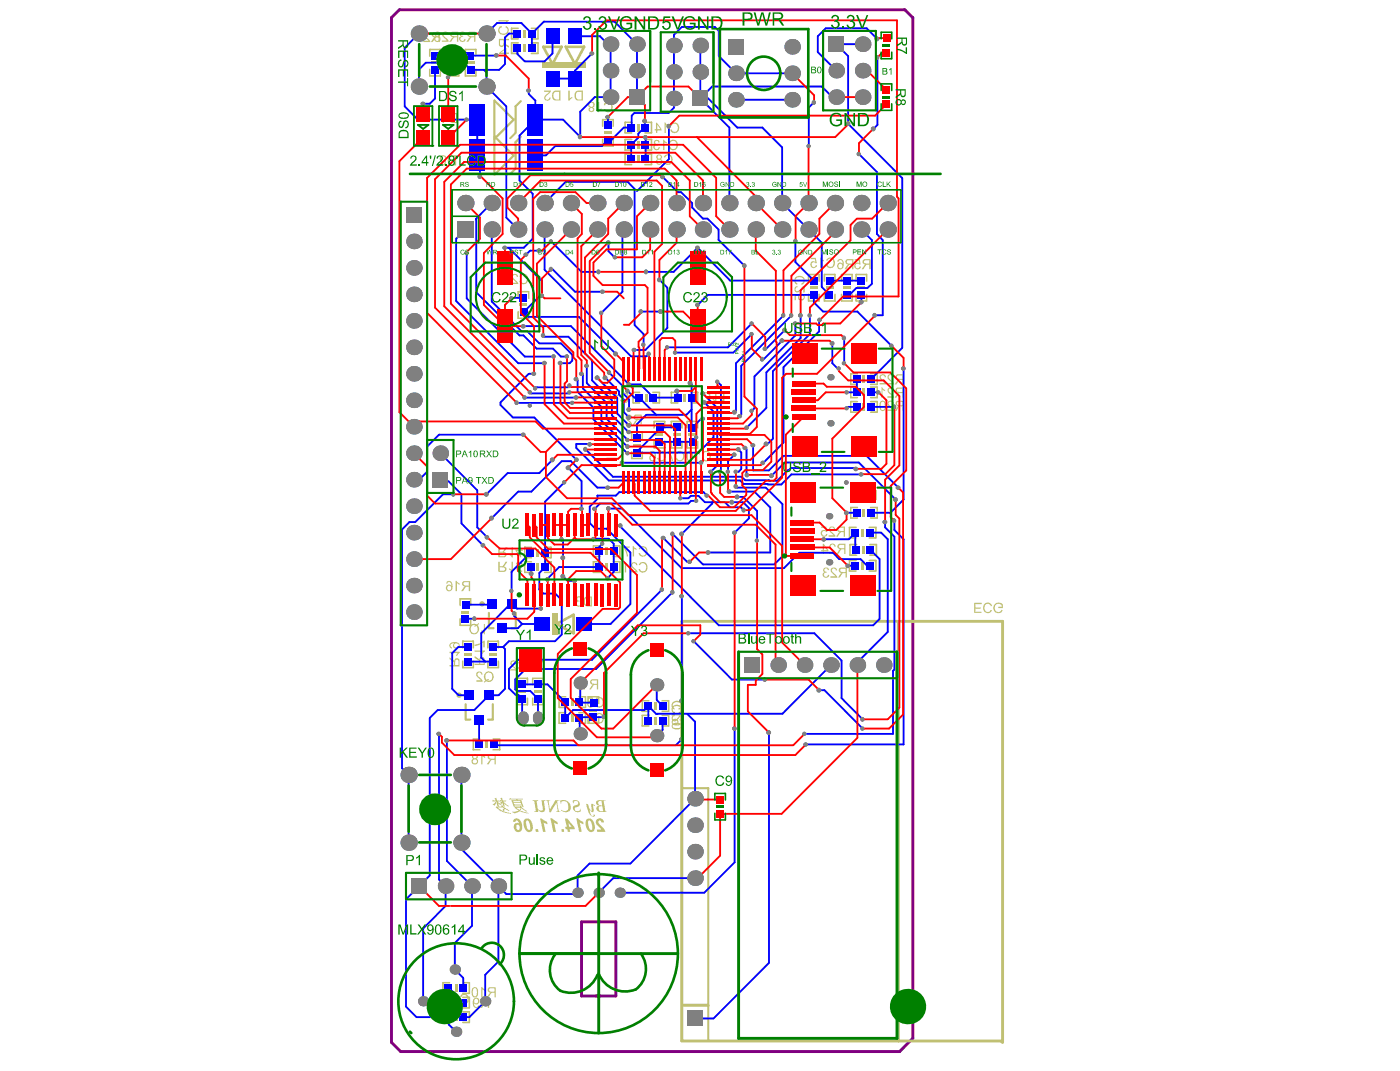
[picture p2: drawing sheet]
<svg xmlns="http://www.w3.org/2000/svg" width="271mm" height="207mm" viewBox="0 0 271 207" stroke-linecap="round" stroke-linejoin="round" font-family="sans-serif">
<path d="M77.3 1.9h97.8l1.6 1.5v197.4l-2.6 2.5h-96.6l-1.7-1.8v-198.1zM112.5 178.2h6.7v14.4h-6.7z" fill="none" stroke="#800080" stroke-width=".56"/>
<g fill="none" stroke="#c0c073" stroke-width=".31">
<path d="M83.2 10.8v-1.2h2v1.2M83.2 13.4v1.3h2v-1.3M86.7 10.8v-1.2h2.1v1.2M86.7 13.4v1.3h2.1v-1.3M90.1 10.8v-1.2h2v1.2M90.1 13.4v1.3h2v-1.3M100.3 5.5h-1.3v2h1.3M100.3 8.3h-1.3v2h1.3M102.8 5.5h1.3v2h-1.3M102.8 8.3h1.3v2h-1.3M116.6 27v1.2h2.1v-1.2M116.6 24.4v-1.3h2.1v1.3"/>
<path d="M122.2 29.8h-1.2v2h1.2M122.2 27h-1.2v2h1.2M122.2 23.6h-1.2v2.1h1.2M124.8 29.8h1.3v2h-1.3M124.8 27h1.3v2h-1.3M124.8 23.6h1.3v2.1h-1.3M100.3 57.7v-1.3h2v1.3M156.5 54.4v-1.3h2v1.3M156.5 56.9v1.3h2v-1.3M159.5 54.4v-1.3h2.1v1.3M159.5 56.9v1.3h2.1v-1.3M162.9 54.4v-1.3h2v1.3"/>
<path d="M162.9 56.9v1.3h2v-1.3M165.7 56.9v1.3h2v-1.3M165.7 54.4v-1.3h2v1.3M100.3 60.2v1.3h2v-1.3M123.8 75.9h-1.3v2h1.3M126.3 75.9h1.3v2h-1.3M131.2 75.9h-1.3v2h1.3M133.7 75.9h1.3v2h-1.3M165.9 72.3h-1.3v2h1.3M165.9 74.8h-1.3v2.1h1.3M165.9 77.6h-1.3v2.1h1.3M168.5 72.3h1.3v2h-1.3"/>
<path d="M168.5 74.8h1.3v2.1h-1.3M168.5 77.6h1.3v2.1h-1.3M122.2 84.8v-1.3h2.1v1.3M122.2 87.4v1.3h2.1v-1.3M126.6 82.8v-1.3h2v1.3M126.6 85.3v1.3h2v-1.3M129.9 82.8v-1.3h2.1v1.3M129.9 85.3v1.3h2.1v-1.3M133 85.3v1.3h2v-1.3M133 82.8v-1.3h2v1.3M165.9 98.1h-1.3v2.1h1.3M168.5 98.1h1.3v2.1h-1.3"/>
<path d="M89 117.1v-1.3h2.1v1.3M89 119.6v1.3h2.1v-1.3M102.8 108.6h-1.2v2.1h1.2M102.8 105.8h-1.2v2.1h1.2M105.4 108.6h1.3v2.1h-1.3M105.4 105.8h1.3v2.1h-1.3M116.1 108.6h-1.3v2.1h1.3M116.1 105.5h-1.3v2.1h1.3M118.7 108.6h1.2v2.1h-1.2M118.7 105.5h1.2v2.1h-1.2M165.7 102h-1.3v2h1.3M165.7 108.4h-1.3v2h1.3"/>
<path d="M165.8 105.3h-1.3v2h1.3M168.2 102h1.3v2h-1.3M168.2 108.4h1.3v2h-1.3M168.3 105.3h1.3v2h-1.3M89.6 125.3v-1.3h2v1.3M89.6 127.8v1.3h2v-1.3M94.4 125.3v-1.3h2.1v1.3M94.4 127.8v1.3h2.1v-1.3M100 132.4v-1.3h2.1v1.3M100 135v1.3h2.1v-1.3M103.1 132.4v-1.3h2v1.3M103.1 135v1.3h2v-1.3"/>
<path d="M109.5 137.8h-1.3v2h1.3M109.5 134.7h-1.3v2.1h1.3M112 137.8h1.3v2h-1.3M112 134.7h1.3v2.1h-1.3M113.8 138.6v1.2h2.1v-1.2M113.8 136v-1.3h2.1v1.3M125.6 138.3h-1.3v2.1h1.3M125.6 135.5h-1.3v2h1.3M128.1 135.5h1.3v2h-1.3M128.1 138.3h1.3v2.1h-1.3M92.9 142.9h-1.3v2.1h1.3M95.4 142.9h1.3v2.1h-1.3"/>
<path d="M87 195.6h-1.3v2.1h1.3M87 190h-1.3v2.1h1.3M87 192.8h-1.3v2.1h1.3M89.6 195.6h1.2v2.1h-1.2M89.6 190h1.2v2.1h-1.2M89.6 192.8h1.2v2.1h-1.2"/>
</g>
<path d="M100.8 19.5l-1 1.1v5.1l-1.1 1M95.7 26.4l3.7 3.7-3.7 3.7v-14.4l3.7 3.7-3.7 3.8M100.8 26.5l-1 1v5.1l-1.1 1M94.6 118.5v3h.9M99.8 118.5v3h-.9M90.1 136.2v2.9h.9M95.4 136.2v2.9h-.9M132 152.4h5.1v48.9h-5.1z" fill="none" stroke="#c0c073" stroke-width=".41"/>
<path d="M105.1 9.1h3.6l-1.8 3.3zM109.5 9.1h3.6l-1.8 3.3zM107.7 120.7l3.3-1.8v3.5z" fill="none" stroke="#c0c073" stroke-width=".51"/>
<path d="M132 120.1h62v81.4l-.2-.2h-61.8zM173.8 120.4v80.9M132.2 194.4h4.9" fill="none" stroke="#c0c073" stroke-width=".56"/>
<g fill="#c0c073">
<path d="M88 195.9h.5v1.5h-.5z" fill-rule="evenodd"/>
<path d="M88 193.1h.5v1.5h-.5z" fill-rule="evenodd"/>
<path d="M89.8 126.3h1.5v.5h-1.5z" fill-rule="evenodd"/>
<path d="M89.3 118.1h1.5v.5h-1.5z" fill-rule="evenodd"/>
<path d="M93.9 143.2h.5v1.5h-.5z" fill-rule="evenodd"/>
<path d="M100.5 58.7h1.6v.5h-1.6z" fill-rule="evenodd"/>
<path d="M101.3 8.5h.5v1.6h-.5z" fill-rule="evenodd"/>
<path d="M110.5 135h.5v1.5h-.5z" fill-rule="evenodd"/>
<path d="M114.1 137h1.5v.5h-1.5z" fill-rule="evenodd"/>
<path d="M117.1 105.8h.6v1.5h-.6z" fill-rule="evenodd"/>
<path d="M116.9 25.4h1.5v.5h-1.5z" fill-rule="evenodd"/>
<path d="M122.5 85.8h1.5v.6h-1.5z" fill-rule="evenodd"/>
<path d="M123.3 23.9h.5v1.5h-.5z" fill-rule="evenodd"/>
<path d="M126.6 138.6h.5v1.5h-.5z" fill-rule="evenodd"/>
<path d="M126.6 135.8h.5v1.5h-.5z" fill-rule="evenodd"/>
<path d="M126.8 83.8h1.6v.5h-1.6z" fill-rule="evenodd"/>
<path d="M130.2 83.8h1.5v.5h-1.5z" fill-rule="evenodd"/>
<path d="M133.2 83.8h1.6v.5h-1.6z" fill-rule="evenodd"/>
<path d="M163.1 55.4h1.5v.5h-1.5z" fill-rule="evenodd"/>
<path d="M166.8 105.5h.5v1.6h-.5z" fill-rule="evenodd"/>
<path d="M166.7 102.2h.5v1.6h-.5z" fill-rule="evenodd"/>
<path d="M166.9 98.4h.6v1.5h-.6z" fill-rule="evenodd"/>
<path d="M166.9 77.9h.6v1.5h-.6z" fill-rule="evenodd"/>
<path d="M166.9 72.5h.6v1.6h-.6z" fill-rule="evenodd"/>
<path d="M165.9 55.4h1.6v.5h-1.6z" fill-rule="evenodd"/>
<path d="M88 190.3h.5v1.5h-.5z" fill-rule="evenodd"/>
<path d="M100.3 133.4h1.5v.6h-1.5z" fill-rule="evenodd"/>
<path d="M101.3 5.7h.5v1.6h-.5z" fill-rule="evenodd"/>
<path d="M103.9 108.9h.5v1.5h-.5z" fill-rule="evenodd"/>
<path d="M110.5 138.1h.5v1.5h-.5z" fill-rule="evenodd"/>
<path d="M117.1 108.9h.6v1.5h-.6z" fill-rule="evenodd"/>
<path d="M123.3 27.2h.5v1.6h-.5z" fill-rule="evenodd"/>
<path d="M123.3 30h.5v1.6h-.5z" fill-rule="evenodd"/>
<path d="M124.8 76.1h.5v1.5h-.5z" fill-rule="evenodd"/>
<path d="M166.7 108.6h.5v1.6h-.5z" fill-rule="evenodd"/>
<path d="M166.9 75.1h.6v1.5h-.6z" fill-rule="evenodd"/>
<path d="M106.9 118.6h1v4.1h-1z" fill-rule="evenodd"/>
<path d="M83.4 11.9h1.6v.5h-1.6z" fill-rule="evenodd"/>
<path d="M87 11.9h1.5v.5h-1.5z" fill-rule="evenodd"/>
<path d="M90.3 11.9h1.6v.5h-1.6z" fill-rule="evenodd"/>
<path d="M94.7 126.3h1.5v.5h-1.5z" fill-rule="evenodd"/>
<path d="M103.9 106.1h.5v1.5h-.5z" fill-rule="evenodd"/>
<path d="M104.9 12.1h4.1v1h-4.1z" fill-rule="evenodd"/>
<path d="M156.7 55.4h1.6v.5h-1.6z" fill-rule="evenodd"/>
<path d="M159.8 55.4h1.5v.5h-1.5z" fill-rule="evenodd"/>
<path d="M103.3 133.4h1.6v.6h-1.6z" fill-rule="evenodd"/>
<path d="M132.2 76.1h.5v1.5h-.5z" fill-rule="evenodd"/>
<path d="M109.2 12.1h4.1v1h-4.1z" fill-rule="evenodd"/>
</g>
<g fill="#c0c073">
<path d="M96.7 5.2l.4-.2v.3a.64 .64 0 0 0-.4 .8 .64 .64 0 0 0 .9 .3 .58 .58 0 0 0 .6-.4 .58 .58 0 0 0-.4-.7l.1-.2a.93 .93 0 0 1 .4 1.3 .93 .93 0 0 1-1.4 .2 .9 .9 0 0 1-.2-1.4z"/>
<path d="M96.5 3.9h1.9v.1l-.5 .6h-.2l.3-.5h-1.5z"/>
<path d="M113 131.3h.2l.5 .5v.3l-.5-.3v1.5h-.2z"/>
<path d="M91.9 125.8h1.9v.2l-.5 .5h-.2l.3-.5h-1.5z"/>
<path d="M91.9 124.6l.9-.2 .8-.5h.2v1.3h-.3v-1l-1 .6-.6 .1z"/>
<path d="M130.2 135.8a.98 .98 0 0 1 1.5-.1 .98 .98 0 0 1-.1 1.4l-.3 .1v-.2a.64 .64 0 0 0 .4-.9 .64 .64 0 0 0-.9-.3 .58 .58 0 0 0-.6 .5 .58 .58 0 0 0 .4 .6l-.1 .3a.87 .87 0 0 1-.3-1.4z"/>
<path d="M130.5 137.6h.2l-.3 .5h1.6v.3h-2z"/>
<path d="M130.2 136.5a.98 .98 0 0 1 1.5 0 .98 .98 0 0 1-.1 1.4l-.3 .1v-.3a.64 .64 0 0 0 .4-.8 .64 .64 0 0 0-.9-.3 .58 .58 0 0 0-.6 .4 .58 .58 0 0 0 .4 .7l-.1 .3a.87 .87 0 0 1-.3-1.5z"/>
<path d="M130.2 138.4l.4-.2v.3a.4 .4 0 0 0-.4 .6 .4 .4 0 0 0 .7-.1l.7-.7 .4-.1v1.3h-.3v-1l-.6 .7a.64 .64 0 0 1-1 .1 .64 .64 0 0 1 .1-.9z"/>
<path d="M154 53.6a.98 .98 0 0 1 1.4-.1 .98 .98 0 0 1 0 1.5l-.3 .1-.1-.3a.64 .64 0 0 0 .4-.9 .64 .64 0 0 0-.9-.3 .58 .58 0 0 0-.6 .5 .58 .58 0 0 0 .4 .7v.2a.87 .87 0 0 1-.3-1.4z"/>
<path d="M153.9 55.4l.4-.1v.2a.4 .4 0 0 0-.3 .7 .4 .4 0 0 0 .7-.1l.7-.8h.3v1.3h-.2v-1l-.7 .7a.64 .64 0 0 1-.9 .1 .64 .64 0 0 1 0-1z"/>
<path d="M153.8 57.1l1-.2v.2a.42 .42 0 0 0-.1 .6 .42 .42 0 0 0 .7 0 .42 .42 0 0 0-.2-.6v-.3a.65 .65 0 0 1 .5 .8 .65 .65 0 0 1-.9 .4 .65 .65 0 0 1-.3-.9l-.5 .1v.8h-.2z"/>
<path d="M89.3 192.3h.1a.99 .99 0 0 1 1.3 .8 .99 .99 0 0 1-1.2 1.1l-.5-.6 .2-.1a.64 .64 0 0 0 .9 .4 .64 .64 0 0 0 .3-.9 .57 .57 0 0 0-.4-.6 .57 .57 0 0 0-.7 .4l-.3-.2z"/>
<path d="M87.9 192.2l.7 .5v.2l-.5-.3v1.6h-.2z"/>
<path d="M99 105.8h.3v2h-.2l-.6-.5v-.3l.5 .3z"/>
<path d="M100.8 53h.1a.99 .99 0 0 1 1.3 .9 .99 .99 0 0 1-1.2 1l-.5-.5 .2-.1a.64 .64 0 0 0 .9 .3 .64 .64 0 0 0 .3-.9 .57 .57 0 0 0-.5-.6 .57 .57 0 0 0-.6 .4l-.3-.1z"/>
<path d="M99.2 53.1a.69 .69 0 0 1 1.1 .4h-.3a.4 .4 0 0 0-.6-.3 .4 .4 0 0 0 .1 .7l.7 .7 .1 .3h-1.3v-.2h1l-.7-.6a.68 .68 0 0 1-.1-1z"/>
<path d="M115.5 134.9h.1a.99 .99 0 0 1 1.3 .9 .99 .99 0 0 1-1.2 1l-.6-.6 .3-.1a.64 .64 0 0 0 .9 .4 .64 .64 0 0 0 .3-.9 .57 .57 0 0 0-.5-.6 .57 .57 0 0 0-.6 .4l-.3-.2z"/>
<path d="M113.7 134.8h1l.2 1.1h-.3a.4 .4 0 0 0-.6 0 .4 .4 0 0 0 .1 .6 .4 .4 0 0 0 .6-.2h.2l-.2 .4a.66 .66 0 0 1-1.1-.4 .66 .66 0 0 1 .8-.8l.2 .1-.1-.5h-.8z"/>
<path d="M111.7 115.4a.68 .68 0 0 1 .9 .4h-.2a.35 .35 0 0 0-.4-.3 .35 .35 0 0 0-.3 .4 .35 .35 0 0 0 .4 .2l.1 .3a.38 .38 0 0 0-.5 .2 .38 .38 0 0 0 .2 .5 .38 .38 0 0 0 .5-.4l.2 .1a.62 .62 0 0 1-.8 .5 .62 .62 0 0 1-.2-1.1h.1a.48 .48 0 0 1 0-.8z"/>
<path d="M123.9 105.7h.1a.99 .99 0 0 1 1.3 .9 .99 .99 0 0 1-1.2 1l-.5-.6 .2-.1a.64 .64 0 0 0 .9 .4 .64 .64 0 0 0 .3-.9 .57 .57 0 0 0-.5-.6 .57 .57 0 0 0-.6 .4l-.3-.1z"/>
<path d="M122.5 105.6l.7 .5v.3l-.5-.3v1.5h-.2z"/>
<path d="M120.6 105.7h1.2v.2h-.9l.5 .8 .1 .9h-.2l-.1-.6z"/>
<path d="M117.1 19.8h.1a1 1 0 0 1 1.3 .5 1 1 0 0 1-.4 1.3 .77 .77 0 0 1-1.2-.5h.2a.64 .64 0 0 0 .9 .3 .64 .64 0 0 0 .3-.8 .62 .62 0 0 0-.5-.7 .62 .62 0 0 0-.7 .5l-.3-.1z"/>
<path d="M115.7 19.7h.3v1.5l.4-.3v.3l-.5 .5h-.2z"/>
<path d="M130.1 23.8a.99 .99 0 0 1 1.3 .9 .99 .99 0 0 1-1.2 1l-.5-.6 .3-.1a.64 .64 0 0 0 .8 .4 .64 .64 0 0 0 .3-.9 .57 .57 0 0 0-.4-.6 .57 .57 0 0 0-.7 .4l-.2-.1z"/>
<path d="M128.6 23.7l.7 .5v.3l-.5-.3v1.5h-.2z"/>
<path d="M168.3 94.7h1.4v2h-.3v-.9h-.9v-.2h.9v-.6h-1.1z"/>
<path d="M167.2 94.7l.7 .5v.3l-.5-.3v1.5h-.2z"/>
<path d="M172 77.5l.4-.1a.59 .59 0 0 1 .6 .7h-.3a.38 .38 0 0 0-.6-.4 .38 .38 0 0 0 .1 .7l.6 .6 .2 .4h-1.3v-.2h1l-.7-.7a.63 .63 0 0 1 0-1z"/>
<path d="M87 126h2v.2l-.5 .6h-.3l.3-.5h-1.5z"/>
<path d="M88.2 112.3h.2l.5 .5v.3l-.5-.3v1.5h-.2z"/>
<path d="M85.4 30.1a.64 .64 0 0 1 1 .5h-.3a.44 .44 0 0 0-.5-.3 .44 .44 0 0 0-.3 .6 .44 .44 0 0 0 .6 .2l.2-.2 .2 .1-.1 1h-1v-.3h.8l.1-.5-.1 .1a.65 .65 0 0 1-.9-.3 .65 .65 0 0 1 .3-.9z"/>
<path d="M89.1 6.2a.66 .66 0 0 1 1 .4h-.2a.35 .35 0 0 0-.4-.3 .35 .35 0 0 0-.3 .4 .35 .35 0 0 0 .4 .3l.1 .2a.38 .38 0 0 0-.6 .2 .38 .38 0 0 0 .3 .5 .38 .38 0 0 0 .5-.4l.2 .1a.61 .61 0 0 1-.9 .5 .61 .61 0 0 1 0-1.1h-.1a.44 .44 0 0 1 0-.8z"/>
<path d="M82.2 6.2h.3a.6 .6 0 0 1 .7 .5h-.2a.38 .38 0 0 0-.6-.3 .38 .38 0 0 0 .1 .7l.6 .6 .2 .4h-1.4v-.2h1l-.7-.7a.63 .63 0 0 1 0-1z"/>
<path d="M80.4 6.2h1.3v.2h-1l.6 1.1 .1 .6h-.2l-.2-.9-.6-.8z"/>
<path d="M85.8 6.2l.2-.1a.6 .6 0 0 1 .8 .6h-.3a.38 .38 0 0 0-.6-.3 .38 .38 0 0 0 .1 .7l.6 .5 .2 .5h-1.3v-.3h1l-.7-.6a.63 .63 0 0 1 0-1z"/>
<path d="M100.6 127.8a.99 .99 0 0 1 1.4 .8 .99 .99 0 0 1-1.3 1.1l-.5-.6 .3-.1a.64 .64 0 0 0 .9 .4 .64 .64 0 0 0 .3-.9 .57 .57 0 0 0-.5-.6 .57 .57 0 0 0-.7 .4l-.2-.2z"/>
<path d="M98.9 127.8a.69 .69 0 0 1 1.1 .5h-.2a.4 .4 0 0 0-.7-.4 .4 .4 0 0 0 .1 .7l.8 .8v.3h-1.3v-.3h1l-.7-.6a.68 .68 0 0 1-.1-1z"/>
<path d="M104 127.7h.1a.99 .99 0 0 1 1.3 .9 .99 .99 0 0 1-1.2 1l-.5-.6 .2-.1a.64 .64 0 0 0 .9 .4 .64 .64 0 0 0 .3-.9 .57 .57 0 0 0-.5-.6 .57 .57 0 0 0-.6 .4l-.3-.1z"/>
<path d="M102.5 127.7a.62 .62 0 0 1 .9 .4l-.3 .1a.34 .34 0 0 0-.3-.4 .34 .34 0 0 0-.3 .5 .34 .34 0 0 0 .4 .2v.2a.4 .4 0 0 0-.5 .3 .4 .4 0 0 0 .4 .5 .4 .4 0 0 0 .4-.5l.2 .1-.2 .5-.4 .1-.4-.2a.54 .54 0 0 1-.2-.5 .54 .54 0 0 1 .3-.5h-.1a.47 .47 0 0 1 .1-.8z"/>
<path d="M99 108.6h.3v2h-.2l-.6-.5v-.3l.5 .4z"/>
<path d="M100 108.7a.67 .67 0 0 1 1.1 .4 .67 .67 0 0 1-.9 .7l.1 .5h.7v.3h-.9l-.2-1.1h.2a.42 .42 0 0 0 .7 .1 .42 .42 0 0 0 0-.7 .42 .42 0 0 0-.7 .1l-.2 .1z"/>
<path d="M105.3 17.5h1.3l-.2 .5-.4 .3a.75 .75 0 0 0-.4 .9 .4 .4 0 0 0 .5 .1 .4 .4 0 0 0 .2-.4h.3a.63 .63 0 0 1-1 .5 .63 .63 0 0 1 0-1.1l.7-.5h-1z"/>
<path d="M115.5 138h.1a.99 .99 0 0 1 1.3 .8 .99 .99 0 0 1-1.2 1l-.6-.5 .3-.1a.64 .64 0 0 0 .9 .4 .64 .64 0 0 0 .3-.9 .57 .57 0 0 0-.5-.6 .57 .57 0 0 0-.6 .4l-.3-.2z"/>
<path d="M123.9 108.8h.1a.99 .99 0 0 1 1.3 .9 .99 .99 0 0 1-1.2 1l-.5-.6 .2-.1a.64 .64 0 0 0 .9 .4 .64 .64 0 0 0 .3-.9 .57 .57 0 0 0-.5-.6 .57 .57 0 0 0-.6 .4l-.3-.2z"/>
<path d="M122.2 108.8a.69 .69 0 0 1 1.2 .5h-.3a.4 .4 0 0 0-.6-.4 .4 .4 0 0 0 .1 .7l.7 .8 .1 .3h-1.3v-.3h1l-.7-.6a.68 .68 0 0 1-.2-1z"/>
<path d="M120.9 108.7l.7 .5v.2l-.4-.3v1.6h-.3z"/>
<path d="M120.4 76a.99 .99 0 0 1 1.3 .9 .99 .99 0 0 1-1.2 1l-.5-.6 .3-.1a.64 .64 0 0 0 .8 .4 .64 .64 0 0 0 .3-.9 .57 .57 0 0 0-.4-.6 .57 .57 0 0 0-.7 .4l-.2-.1z"/>
<path d="M118.9 75.9l.7 .5v.3l-.5-.3v1.5h-.2z"/>
<path d="M117.1 76.1h.1a.66 .66 0 0 1 1.1 .4h-.3a.38 .38 0 0 0-.6-.3 .38 .38 0 0 0 .1 .7l.6 .5 .2 .5h-1.3v-.3h1l-.8-.7a.55 .55 0 0 1-.1-.8z"/>
<path d="M121.3 80.2l.4-.1a.59 .59 0 0 1 .6 .6h-.3a.38 .38 0 0 0-.6-.3 .38 .38 0 0 0 .1 .7l.6 .5 .3 .5h-1.4v-.3h1l-.7-.6a.63 .63 0 0 1 0-1z"/>
<path d="M131.1 87.3a.99 .99 0 0 1 1.4 .9 .99 .99 0 0 1-1.3 1l-.5-.6 .3-.1a.64 .64 0 0 0 .9 .4 .64 .64 0 0 0 .3-.9 .57 .57 0 0 0-.5-.6 .57 .57 0 0 0-.7 .4l-.2-.2z"/>
<path d="M129.2 87.2h1.3v.3h-.9l.4 .7 .2 1h-.2l-.2-.9z"/>
<path d="M136.2 87.3a.99 .99 0 0 1 1.4 .9 .99 .99 0 0 1-1.3 1l-.5-.6 .3-.1a.64 .64 0 0 0 .9 .4 .64 .64 0 0 0 .3-.9 .57 .57 0 0 0-.5-.6 .57 .57 0 0 0-.7 .4l-.2-.2z"/>
<path d="M134.7 87.2l.7 .5v.2l-.4-.3v1.6h-.3z"/>
<path d="M136.1 76h.1a.84 .84 0 0 1 1.3 .5h-.2a.64 .64 0 0 0-.9-.4 .64 .64 0 0 0-.3 .9 .57 .57 0 0 0 .5 .6 .57 .57 0 0 0 .6-.4l.3 .1a.9 .9 0 0 1-1.2 .5 .9 .9 0 0 1-.5-1.3z"/>
<path d="M138.4 75.9h.2v2l-.7-.6v-.2l.5 .3z"/>
<path d="M139.9 75.9h.3v2l-.7-.6v-.2l.4 .3z"/>
<path d="M128.8 29.9a.99 .99 0 0 1 1.4 .9 .99 .99 0 0 1-1.3 1l-.5-.5 .3-.1a.64 .64 0 0 0 .9 .4 .64 .64 0 0 0 .3-.9 .57 .57 0 0 0-.5-.7 .57 .57 0 0 0-.7 .5l-.2-.2z"/>
<path d="M172 75l.2-.1a.6 .6 0 0 1 .8 .6h-.3a.38 .38 0 0 0-.6-.3 .38 .38 0 0 0 .1 .7l.6 .5 .2 .5h-1.3v-.3h1l-.7-.6a.63 .63 0 0 1 0-1z"/>
<path d="M170.6 74.9l.7 .5v.3l-.5-.4v1.6h-.2z"/>
<path d="M172 72.4l.4-.1a.59 .59 0 0 1 .6 .6h-.3a.38 .38 0 0 0-.6-.3 .38 .38 0 0 0 .1 .7l.6 .6 .2 .4h-1.3v-.2h1l-.7-.7a.63 .63 0 0 1 0-1z"/>
<path d="M170.4 72.4h.2a.64 .64 0 0 1 .8 .5h-.2a.38 .38 0 0 0-.6-.3 .38 .38 0 0 0 .1 .7l.6 .6 .2 .4h-1.3v-.2h1l-.7-.7a.63 .63 0 0 1-.1-1z"/>
<path d="M165.4 50.1h1l.1 1-.2 .1a.42 .42 0 0 0-.6-.1 .42 .42 0 0 0 0 .6 .42 .42 0 0 0 .6-.1l.3-.1a.65 .65 0 0 1-.8 .5 .65 .65 0 0 1-.5-.8 .65 .65 0 0 1 .9-.4v-.4h-.8z"/>
<path d="M161 109.8l.2-.1a.6 .6 0 0 1 .8 .6h-.3a.38 .38 0 0 0-.6-.3 .38 .38 0 0 0 .1 .7l.6 .5 .2 .5h-1.3v-.3h1l-.7-.6a.63 .63 0 0 1 0-1z"/>
<path d="M159.4 109.8a.66 .66 0 0 1 1.1 .4l-.3 .1a.34 .34 0 0 0-.4-.4 .34 .34 0 0 0-.3 .4 .34 .34 0 0 0 .5 .3v.2a.41 .41 0 0 0-.5 .3 .41 .41 0 0 0 .3 .5 .41 .41 0 0 0 .5-.5l.2 .1a.61 .61 0 0 1-1 .5 .61 .61 0 0 1 0-1.1 .46 .46 0 0 1-.1-.8z"/>
<path d="M160.6 101.9l.3-.1a.6 .6 0 0 1 .7 .6h-.2a.38 .38 0 0 0-.6-.3 .38 .38 0 0 0 .1 .6l.6 .6 .2 .5h-1.3v-.3h.9l-.6-.7a.63 .63 0 0 1-.1-.9z"/>
<path d="M158.9 101.8h1l.2 1-.3 .1a.42 .42 0 0 0-.6-.1 .42 .42 0 0 0 0 .6 .42 .42 0 0 0 .6-.1l.3-.1a.64 .64 0 0 1-.8 .5 .64 .64 0 0 1-.4-.8 .64 .64 0 0 1 .9-.3l-.1-.5h-.8z"/>
<path d="M93.1 190.8h.2l.6 .5v.3l-.5-.3v1.5h-.3z"/>
<path d="M93.1 145.8h.2l.6 .5v.3l-.5-.4v1.6h-.3z"/>
<path d="M93.6 120.7h.2v1.9l-.7-.5v-.2l.5 .3z"/>
<path d="M92.4 129.9h.2a.62 .62 0 0 1 .8 .5h-.3a.38 .38 0 0 0-.6-.3 .38 .38 0 0 0 .1 .7l.6 .5 .2 .5h-1.2v-.2h.9l-.7-.7a.63 .63 0 0 1 0-1z"/>
<path d="M160.7 105.2l.3-.1a.6 .6 0 0 1 .7 .6h-.2a.38 .38 0 0 0-.6-.3 .38 .38 0 0 0 .1 .7l.6 .5 .2 .5h-1.3v-.3h.9l-.6-.6a.63 .63 0 0 1-.1-1z"/>
<path d="M127.5 87.3h.1a.99 .99 0 0 1 1.3 .9 .99 .99 0 0 1-1.2 1l-.5-.6 .2-.1a.64 .64 0 0 0 .9 .4 .64 .64 0 0 0 .3-.9 .57 .57 0 0 0-.5-.6 .57 .57 0 0 0-.6 .4l-.3-.2z"/>
<path d="M160.2 49.9h.1a.99 .99 0 0 1 1.3 .9 .99 .99 0 0 1-1.2 1l-.6-.6 .3-.1a.64 .64 0 0 0 .9 .4 .64 .64 0 0 0 .3-.9 .57 .57 0 0 0-.5-.6 .57 .57 0 0 0-.6 .4l-.3-.1z"/>
<path d="M158.7 49.8l.7 .5v.3l-.4-.3v1.5h-.3z"/>
<path d="M156.9 49.9h1l.2 1h-.2a.42 .42 0 0 0-.7-.1 .42 .42 0 0 0 0 .7 .42 .42 0 0 0 .7-.2h.2a.65 .65 0 0 1-.8 .5 .65 .65 0 0 1-.4-.9 .65 .65 0 0 1 .9-.3l-.1-.5h-.8z"/>
<path d="M129.8 27.1h.1a.99 .99 0 0 1 1.3 .9 .99 .99 0 0 1-1.2 1l-.5-.5 .2-.1a.64 .64 0 0 0 .9 .3 .64 .64 0 0 0 .3-.9 .57 .57 0 0 0-.5-.6 .57 .57 0 0 0-.6 .4l-.3-.1z"/>
<path d="M128.3 27l.7 .5v.3l-.4-.3v1.5h-.3z"/>
<path d="M126.7 27.1h.3a.52 .52 0 0 1 .7 .4l-.2 .1a.35 .35 0 0 0-.4-.4 .35 .35 0 0 0-.3 .4 .35 .35 0 0 0 .4 .3l.1 .2a.4 .4 0 0 0-.6 .2 .4 .4 0 0 0 .3 .5 .4 .4 0 0 0 .5-.3l.2 .1a.61 .61 0 0 1-.9 .4 .61 .61 0 0 1 0-1.1 .48 .48 0 0 1-.1-.8z"/>
<path d="M110 17.5h.2v1.5l.6-.3v.3l-.6 .5h-.2z"/>
<path d="M188.5 116.6h1.5v.2h-1.2v.7h1v.2h-1v.6h1.1v.2h-1.4z"/>
<path d="M190.6 116.7h.1a.84 .84 0 0 1 1.3 .5h-.3a.64 .64 0 0 0-.8-.4 .64 .64 0 0 0-.3 .9 .58 .58 0 0 0 .4 .6 .58 .58 0 0 0 .7-.4l.3 .1a.95 .95 0 0 1-1.4 .4 .95 .95 0 0 1-.3-1.4z"/>
<path d="M192.6 116.7l.7-.2 .8 .3v.8h-.9v-.3h.6v-.3l-.2-.1a.78 .78 0 0 0-1 .3 .78 .78 0 0 0 .3 1l.2 .1a.49 .49 0 0 0 .7-.4l.2 .1a.96 .96 0 0 1-1.3 .4 .96 .96 0 0 1-.4-1.3z"/>
<path d="M115.6 158.4a.83 .83 0 0 1 1.3 .6h-.5a.34 .34 0 0 0-.2-.4 .34 .34 0 0 0-.4 .3 .34 .34 0 0 0 .2 .4l.9 .9 .2 .6h-1.5l-.1-.4h.9l-.9-.9a.74 .74 0 0 1 .1-1.1z"/>
<path d="M111.5 158.2h.3l1 .7 .2 .5-.8-.4 .4 1.8h-.5z"/>
<path d="M108.6 160.3h.5l.1 .5h-.5z"/>
<path d="M106.5 158.2h.3l1 .7 .1 .5-.7-.4 .4 1.8h-.5z"/>
<path d="M104.5 158.2h.3l1 .7 .2 .5-.8-.4 .4 1.8h-.5z"/>
<path d="M103.6 160.3h.5l.1 .5h-.5z"/>
<path d="M113.5 155.4l.3 .1 .4 1a.22 .22 0 0 0 .1 .2 .22 .22 0 0 0 .3-.1 .22 .22 0 0 0-.1-.3l-.1-.5a.24 .24 0 0 1 .1-.4 .24 .24 0 0 1 .3 .1l.3 .3v.1l-.3-.2 .1 .8a.33 .33 0 0 1-.1 .5 .33 .33 0 0 1-.5-.2l-.3-.4 .3 1.1a.28 .28 0 0 0 .3 .3 .28 .28 0 0 0 .3-.3l.2 .1a.46 .46 0 0 1-.4 .3 .46 .46 0 0 1-.4-.2l-.4-.7z"/>
<path d="M110.8 154.8l.4-.1h.4a.7 .7 0 0 1 .5 .5 .7 .7 0 0 1-.2 .8 .55 .55 0 0 0-.6 .6l.3 .2a.48 .48 0 0 0 .6-.3v-.1a.38 .38 0 0 1 .2 .5 .38 .38 0 0 1-.5 .1 .81 .81 0 0 1-.8-.3 .81 .81 0 0 1 0-.9l.2-.1a.46 .46 0 0 0 .6-.2 .46 .46 0 0 0-.3-.6 .46 .46 0 0 0-.6 .3l-.1 .1z"/>
<path d="M108.4 154.8l.9-.1 .4 .1 .4 .4a1.02 1.02 0 0 1 .4 1.1 1.02 1.02 0 0 1-.9 .7l-.7-.1-.3-.3h.2a.8 .8 0 0 0 1 0 .8 .8 0 0 0 .1-1.1 .7 .7 0 0 0-.5-.6 .7 .7 0 0 0-.8 .3l-.1 .2z"/>
<path d="M105.6 154.7h.9v.1l-.3 .1 .2 1.6 .8-1.3a.56 .56 0 0 1 .7-.5h.3l.1 .1a.39 .39 0 0 0-.5 .2 .39 .39 0 0 0 .1 .5l.2 1.3 .4 .2h-.9l.3-.2-.2-1.6-1.1 1.8h-.2l-.3-1.6a.45 .45 0 0 0-.4-.6z"/>
<path d="M103.1 154.7h1l.1 .1h-.3v.5l.2 1.1 .1 .1a.47 .47 0 0 0 .7 .2 .47 .47 0 0 0 .1-.7l-.2-1.3h.7v.1h-.2l.1 1.4a.67 .67 0 0 1-.4 .8 .67 .67 0 0 1-.8-.4h-.1l.1 .4h-.8l.3-.2v-.1l-.3-1.8-.3-.1z"/>
<path d="M96.6 7.5v.9a.55 .55 0 0 0 .4 .7 .55 .55 0 0 0 .6-.6l.2 .3 .7 .5v-.4l-.9-.6v-.5h.9v-.3zM96.8 7.8h.6v.6a.32 .32 0 0 1-.3 .4 .32 .32 0 0 1-.3-.4z"/>
<path d="M96.6 10.2v.2h1.2v.3h.2v-.3h.5v-.2h-.5v-.9h-.2zM96.9 10.2l.9-.6v.6z"/>
<path d="M114.4 131.4v.1a.56 .56 0 0 0-.2 .6 .56 .56 0 0 0 .5 .3l-.3 .2-.4 .7h.4l.6-.9h.5v.9h.3v-2zM114.6 131.6h.9v.6h-.6a.33 .33 0 0 1-.4-.2 .33 .33 0 0 1 .1-.4z"/>
<path d="M91.9 126.8v.4l.8 .6v.5h-.8v.3h1.9v-.9a.55 .55 0 0 0-.5-.7 .55 .55 0 0 0-.6 .6l-.2-.3zM93 127.4a.35 .35 0 0 1 .4-.1 .35 .35 0 0 1 .2 .4v.6h-.7z"/>
<path d="M130.2 139.1v.1a.72 .72 0 0 0 0 .9 .72 .72 0 0 0 .9 .2 .64 .64 0 0 0 .8-.5 .64 .64 0 0 0-.4-.8v.2a.45 .45 0 0 1 .2 .7 .45 .45 0 0 1-.7 .1 .6 .6 0 0 0 .1-.8 .6 .6 0 0 0-.8-.1zM130.2 139.6a.41 .41 0 0 1 .8 0 .41 .41 0 0 1-.8 0z"/>
<path d="M130.1 140.1v.1a.78 .78 0 0 0 .2 .7 .78 .78 0 0 0 .9 .1 .66 .66 0 0 0 .8-.6 .66 .66 0 0 0-.8-.7l-.8 .1zM130.3 140.1l.7-.1a.58 .58 0 0 1 .8 .5 1.12 1.12 0 0 1-1.4 .2l-.2-.2z"/>
<path d="M86.2 192.3l-.2 .4h.2a.42 .42 0 0 1 .6-.2 .42 .42 0 0 1 .2 .5v.1a.62 .62 0 0 0-1 .3 .62 .62 0 0 0 .7 .8 1.18 1.18 0 0 0 .4-1.8l-.5-.2zM86.2 193.6a.42 .42 0 0 1 .8 0 .42 .42 0 0 1-.8 0z"/>
<path d="M96.5 105.8v2h.8a.55 .55 0 0 0 .7-.5 .55 .55 0 0 0-.5-.6l.3-.2 .4-.7h-.4l-.6 .9h-.5v-.9zM96.7 106.9h.6a.32 .32 0 0 1 .4 .3 .32 .32 0 0 1-.4 .3h-.6z"/>
<path d="M99.8 106.3v.2l.9 1.3h.1v-1.3h.3v-.2h-.3v-.5h-.2v.5zM100 106.5h.6v.9z"/>
<path d="M97.7 53v1.2h-.2v.3h.2v.4h.3v-.4h.8v-.3l-.9-1.2zM98 53.3l.6 .9h-.6z"/>
<path d="M113.3 115.4a1.05 1.05 0 0 0-.4 1.1 1.05 1.05 0 0 0 .9 .8h.7v-2zM113.5 115.6l.8-.1v1.5h-.5a.75 .75 0 0 1-.5-1.2z"/>
<path d="M114 19.8l.5-.1a.55 .55 0 0 1 .6 .5 .55 .55 0 0 1-.4 .6 .51 .51 0 0 1 .1 .7 .51 .51 0 0 1-.7 0 .51 .51 0 0 1 .1-.7 .6 .6 0 0 1-.2-1zM114.1 21.1a.35 .35 0 0 0 .7 0 .35 .35 0 0 0-.7 0zM114 20.3a.4 .4 0 0 0 .8 0 .4 .4 0 0 0-.8 0z"/>
<path d="M126.9 23.7v1.3h-.2v.2h.2v.5h.3v-.5h.8v-.2l-.8-1.3zM127.2 24.1l.6 .9h-.6z"/>
<path d="M173.5 77.5v.1a.56 .56 0 0 0-.2 .6 .56 .56 0 0 0 .5 .4l-.3 .2-.4 .6h.4l.6-.8h.5v.8h.3v-1.9zM173.7 77.8l.9-.1v.7l-.6-.1a.33 .33 0 0 1-.4-.2 .33 .33 0 0 1 .1-.3z"/>
<path d="M170.4 77.6l-.2 .7v.4a.65 .65 0 0 0 .7 .8 .65 .65 0 0 0 .5-.9v-.5a.64 .64 0 0 0-.3-.6 .64 .64 0 0 0-.7 .1zM170.6 77.8a.48 .48 0 0 1 .5 0 .48 .48 0 0 1 .1 .6v.1a.52 .52 0 0 1-.5 .7l-.3-.5z"/>
<path d="M87 127.1v.4l.9 .6v.5h-.9v.2h1.9v-.8a.55 .55 0 0 0-.4-.7 .55 .55 0 0 0-.6 .5l-.2-.3zM88.2 127.6a.35 .35 0 0 1 .4 0 .35 .35 0 0 1 .1 .4v.6h-.6z"/>
<path d="M87.2 124.3a.59 .59 0 0 0-.2 .7 .59 .59 0 0 0 .5 .4v-.2a.37 .37 0 0 1-.3-.5 .37 .37 0 0 1 .4-.3h.3a.61 .61 0 0 0 0 .8 .61 .61 0 0 0 .8 .1 .61 .61 0 0 0 .2-.8l-.3-.3-.3-.1zM87.9 124.8a.45 .45 0 0 1 .9 0 .45 .45 0 0 1-.9 0z"/>
<path d="M89.7 112.4l-.1 .1a.56 .56 0 0 0-.2 .6 .56 .56 0 0 0 .6 .3l-.3 .2-.5 .7h.4l.6-.9h.5v.9h.3v-1.9zM89.8 112.6h.9v.6h-.6a.33 .33 0 0 1-.3-.2 .33 .33 0 0 1 0-.4z"/>
<path d="M86.5 112.4l-.2 .4h.3a.42 .42 0 0 1 .5-.2 .42 .42 0 0 1 .3 .6v.1a.62 .62 0 0 0-1 0 .62 .62 0 0 0 .2 1 .62 .62 0 0 0 .9-.5l.1-.7a.69 .69 0 0 0-1.1-.7zM86.6 113.3a.42 .42 0 0 1 .6 .1 .42 .42 0 0 1 0 .5 .42 .42 0 0 1-.6 .1l-.1-.2z"/>
<path d="M87.2 22.1l.4-.2h.9v1.9h-.9a1.09 1.09 0 0 1-.4-1.7zM87.4 22.2l-.2 .3v.3a.59 .59 0 0 0 .7 .8h.4v-1.5z"/>
<path d="M85.6 21.9h.3v.4h.8v.3l-.9 1.2h-.2v-1.2h-.2v-.3h.2zM85.9 22.6v.8l.6-.8z"/>
<path d="M86.9 30.2l.4-.2h1v2h-.9a1.09 1.09 0 0 1-.5-1.8zM87.2 30.3l-.3 .4v.3a.59 .59 0 0 0 .7 .8h.4v-1.5z"/>
<path d="M90.7 6.2h-.1a.56 .56 0 0 0-.1 .6 .56 .56 0 0 0 .5 .4l-.3 .2-.4 .7h.3l.6-.9h.6v.9h.2v-2zM90.8 6.4l1-.1v.7h-.7a.33 .33 0 0 1-.3-.2 .33 .33 0 0 1 0-.4z"/>
<path d="M83.8 6.2l-.1 .1a.56 .56 0 0 0-.1 .6 .56 .56 0 0 0 .5 .4l-.3 .2-.4 .6h.3l.6-.8h.6v.8h.2v-1.9zM83.9 6.4h1v.7l-.7-.1a.33 .33 0 0 1-.3-.2 .33 .33 0 0 1 0-.4z"/>
<path d="M87.4 6.2h-.1a.56 .56 0 0 0-.1 .6 .56 .56 0 0 0 .5 .4l-.3 .2-.5 .7h.4l.6-.9h.5v.9h.3v-2zM87.5 6.4l.9-.1v.7h-.6a.33 .33 0 0 1-.3-.2 .33 .33 0 0 1 0-.4z"/>
<path d="M84.3 6.2a.48 .48 0 0 0 0 .8 .61 .61 0 0 0-.1 .9 .61 .61 0 0 0 .9 .1 .61 .61 0 0 0 0-.9l-.2-.1a.51 .51 0 0 0 .2-.7 .51 .51 0 0 0-.8-.1zM84.3 6.6a.35 .35 0 0 1 .7 0 .35 .35 0 0 1-.7 0zM84.2 7.5a.45 .45 0 0 1 .9 0 .45 .45 0 0 1-.9 0z"/>
<path d="M96.5 108.6v2h.8a.55 .55 0 0 0 .7-.5 .55 .55 0 0 0-.5-.6l.3-.2 .4-.7h-.4l-.6 .9h-.5v-.9zM96.7 109.7h.6a.32 .32 0 0 1 .4 .4 .32 .32 0 0 1-.4 .3h-.6z"/>
<path d="M107.1 17.7l.4-.2h1v1.9h-1a1.09 1.09 0 0 1-.4-1.7zM107.3 17.8l-.2 .3v.4a.59 .59 0 0 0 .7 .7h.4v-1.4z"/>
<path d="M113.9 137.9v1.2h-.2v.3h.2v.4h.3v-.4h.8v-.3l-.9-1.2zM114.2 138.3l.6 .8h-.6z"/>
<path d="M122.9 80.2l-.1 .1a.56 .56 0 0 0-.1 .6 .56 .56 0 0 0 .5 .3l-.3 .2-.4 .7h.3l.6-.9h.5v.9h.3v-1.9zM123 80.4h.9v.6h-.6a.33 .33 0 0 1-.3-.2 .33 .33 0 0 1 0-.4z"/>
<path d="M133.1 87.3l-.3 .5v.4a.68 .68 0 0 0 .3 .9 .68 .68 0 0 0 .8-.1l.2-1a.66 .66 0 0 0-.2-.7 .66 .66 0 0 0-.8 0zM133.3 87.4a.56 .56 0 0 1 .5 .8 .58 .58 0 0 1-.4 .8 1.13 1.13 0 0 1-.3-1.4z"/>
<path d="M127.2 29.9a.46 .46 0 0 0-.2 .5 .46 .46 0 0 0 .3 .4 .6 .6 0 0 0-.2 .9 .6 .6 0 0 0 .9 0 .6 .6 0 0 0-.2-.9 .5 .5 0 0 0 .2-.8 .5 .5 0 0 0-.7-.1zM127.2 30.4a.35 .35 0 0 1 .7 0 .35 .35 0 0 1-.7 0zM127.2 31.3a.4 .4 0 0 1 .8 0 .4 .4 0 0 1-.8 0z"/>
<path d="M173.5 75a.56 .56 0 0 0-.2 .6 .56 .56 0 0 0 .5 .4l-.3 .2-.4 .7h.4l.6-.9h.5v.9h.3v-2zM173.7 75.2l.9-.1v.7h-.6a.33 .33 0 0 1-.4-.2 .33 .33 0 0 1 .1-.4z"/>
<path d="M173.5 72.4v.1a.56 .56 0 0 0-.2 .6 .56 .56 0 0 0 .5 .4l-.3 .2-.4 .6h.4l.6-.8h.5v.8h.3v-1.9zM173.7 72.6h.9v.6h-.6a.33 .33 0 0 1-.4-.2 .33 .33 0 0 1 .1-.4z"/>
<path d="M167.2 50.2h-.1a.56 .56 0 0 0-.2 .6 .56 .56 0 0 0 .6 .4l-.3 .2-.5 .7h.4l.6-.9h.5v.9h.3v-2zM167.3 50.4l.9-.1v.7l-.6-.1a.33 .33 0 0 1-.4-.1 .33 .33 0 0 1 .1-.4z"/>
<path d="M163.8 50.2a.56 .56 0 0 0-.2 .6 .56 .56 0 0 0 .5 .4l-.3 .2-.4 .7h.4l.6-.9h.5v.9h.3v-2zM164 50.4l.9-.1v.7l-.6-.1a.33 .33 0 0 1-.4-.1 .33 .33 0 0 1 .1-.4z"/>
<path d="M162.2 50.2l-.2 .3 .2 .1a.46 .46 0 0 1 .7-.2 .46 .46 0 0 1 .2 .6 .62 .62 0 0 0-1 .1 .62 .62 0 0 0 .2 .9 .62 .62 0 0 0 .9-.3l.1-.8a.72 .72 0 0 0-1.1-.7zM162.2 51.4a.41 .41 0 0 1 .8 0 .41 .41 0 0 1-.8 0z"/>
<path d="M93.3 193a.56 .56 0 0 0-.2 .6 .56 .56 0 0 0 .5 .4l-.3 .2-.4 .7h.4l.6-.9h.5v.9h.3v-2zM93.5 193.2l.9-.1v.7h-.6a.33 .33 0 0 1-.4-.2 .33 .33 0 0 1 .1-.4z"/>
<path d="M91.8 193l-.3 .3v.7a.68 .68 0 0 0 .3 .8 .68 .68 0 0 0 .9-.3l.1-.1h-.3a.42 .42 0 0 1-.6 .2 .42 .42 0 0 1-.1-.5v-.1a.62 .62 0 0 0 .8 0 .62 .62 0 0 0 .1-.8 .62 .62 0 0 0-.8-.2zM91.8 193.5a.41 .41 0 0 1 .8 0 .41 .41 0 0 1-.8 0z"/>
<path d="M162.6 109.8h-.1a.56 .56 0 0 0-.2 .7 .56 .56 0 0 0 .6 .3l-.3 .2-.5 .7h.4l.6-.9h.5v.9h.3v-2zM162.7 110h.9v.6h-.6a.33 .33 0 0 1-.4-.2 .33 .33 0 0 1 .1-.4z"/>
<path d="M162.2 101.9h-.1a.56 .56 0 0 0-.1 .6 .56 .56 0 0 0 .5 .4l-.3 .2-.4 .7h.3l.7-.9h.5v.9h.2v-2zM162.4 102.1l.9-.1v.7l-.6-.1a.33 .33 0 0 1-.4-.1 .33 .33 0 0 1 .1-.4z"/>
<path d="M94.6 190.9v.1a.56 .56 0 0 0-.2 .6 .56 .56 0 0 0 .5 .4l-.3 .2-.4 .6h.4l.6-.8h.5v.8h.2v-1.9zM94.8 191.1h.9v.7l-.6-.1a.33 .33 0 0 1-.4-.2 .33 .33 0 0 1 .1-.4z"/>
<path d="M91.4 191l-.2 .7 .1 .4a.65 .65 0 0 0 .7 .8 .65 .65 0 0 0 .5-.9v-.5a.64 .64 0 0 0-.4-.6 .64 .64 0 0 0-.7 .1zM91.6 191.1a.48 .48 0 0 1 .6 .1 .48 .48 0 0 1 .1 .6v.1a.52 .52 0 0 1-.5 .7l-.3-.5z"/>
<path d="M94.6 145.9a.56 .56 0 0 0-.2 .6 .56 .56 0 0 0 .5 .4l-.3 .2-.4 .7h.4l.6-.9h.5v.9h.2v-2zM94.8 146.1l.9-.1v.7h-.6a.33 .33 0 0 1-.4-.2 .33 .33 0 0 1 .1-.4z"/>
<path d="M91.5 145.9a.48 .48 0 0 0 .1 .8 .61 .61 0 0 0-.2 .9 .61 .61 0 0 0 .9 .1 .61 .61 0 0 0 0-.9l-.1-.1a.51 .51 0 0 0 .1-.7 .51 .51 0 0 0-.8-.1zM91.6 146.3a.33 .33 0 0 1 .6 0 .33 .33 0 0 1-.6 0zM91.5 147.2a.41 .41 0 0 1 .8 0 .41 .41 0 0 1-.8 0z"/>
<path d="M91.2 120.8a.99 .99 0 0 0-.1 1.6 .99 .99 0 0 0 1.5-.3l.1-.6-.3-.6 .3-.2v-.2l-.5 .3a.84 .84 0 0 0-1 0zM91.3 121l.7-.1-.2 .1 .1 .2a.35 .35 0 0 1 .4-.1 .35 .35 0 0 1 .1 .5 .68 .68 0 0 1-.8 .8 .68 .68 0 0 1-.5-1z"/>
<path d="M94.1 129.9v.1a1.07 1.07 0 0 0-.2 1.6l-.3 .2 .1 .2 .5-.3a.99 .99 0 0 0 1.3-.9 .99 .99 0 0 0-1.4-.9zM94.3 130.1l.2-.1 .5 .1 .3 .6-.1 .5-.2 .3-.6 .1 .2-.1-.1-.3a.35 .35 0 0 1-.5 .1 .35 .35 0 0 1-.1-.5l.1-.4z"/>
<path d="M162.3 105.2h-.1a.56 .56 0 0 0-.1 .7 .56 .56 0 0 0 .5 .3l-.3 .2-.4 .7h.3l.7-.9h.5v.9h.2v-2zM162.5 105.4l.9-.1v.7h-.6a.33 .33 0 0 1-.4-.2 .33 .33 0 0 1 .1-.4z"/>
<path d="M159.2 105.1v1.3h-.3v.2h.3v.5h.2v-.5h.9v-.2l-.9-1.3zM159.4 105.5l.7 .9h-.7z"/>
<path d="M125.9 87.3l-.2 .4h.2a.41 .41 0 0 1 .6-.3 .41 .41 0 0 1 .2 .6v.1a.63 .63 0 0 0-1.1 .4 .63 .63 0 0 0 .9 .7l.4-.5v-.8a.67 .67 0 0 0-.3-.6 .67 .67 0 0 0-.7 0zM125.8 88.6a.45 .45 0 0 1 .9 0 .45 .45 0 0 1-.9 0z"/>
<path d="M111.4 17.7l.4-.2h1v1.9h-.9a1.09 1.09 0 0 1-.5-1.7zM111.7 17.8l-.2 .3v.4a.59 .59 0 0 0 .6 .7h.4v-1.4z"/>
<path d="M113.6 158.4l-.3 .5 .2 1.2a.86 .86 0 0 0 .6 .7 .86 .86 0 0 0 .9-.2l.1-.4v-.4a1.35 1.35 0 0 0-1.2-1.6zM113.9 158.7a.85 .85 0 0 1 .7 1.1v.2a.33 .33 0 0 1-.2 .5 .33 .33 0 0 1-.4-.4l-.2-1.1z"/>
<path d="M109.3 158.3l.4 1.6h-.3l.1 .4h.3l.1 .5h.4l-.1-.5h1.1l-.1-.4-1.4-1.6zM110 159.1l.7 .8h-.6z"/>
<path d="M101.6 158.4l-.3 .4v.7l.2 .6a.86 .86 0 0 0 .6 .7 .86 .86 0 0 0 .9-.2l.1-.4v-.4a1.35 1.35 0 0 0-1.2-1.6zM101.9 158.7a.85 .85 0 0 1 .7 1.1v.2a.33 .33 0 0 1-.2 .5 .33 .33 0 0 1-.4-.4l-.2-1.1z"/>
<path d="M99.5 158.4l-.2 .5h.5a.29 .29 0 0 1 .3-.3 .29 .29 0 0 1 .2 .4l.1 .2a.74 .74 0 0 0-.9 .3 .74 .74 0 0 0 .1 1 .81 .81 0 0 0 1.1 .3 .81 .81 0 0 0 .3-1.1v-.3a1.05 1.05 0 0 0-1.5-1zM100.1 159.5a.55 .55 0 0 1 .4 .4 .55 .55 0 0 1-.2 .6 .67 .67 0 0 1-.2-1z"/>
<path d="M115.5 154.8a.59 .59 0 0 0 .5 1 .62 .62 0 0 0-.6 .7 .62 .62 0 0 0 .7 .5h1.3l-.3-.2-.3-1.7v-.3h.3v-.1h-1.1zM115.9 154.9h.5l.1 .8h-.2a.48 .48 0 0 1-.5-.2 .48 .48 0 0 1 .1-.6zM116 156l.6-.1 .1 .9a.55 .55 0 0 1-.7-.1 .55 .55 0 0 1 0-.7z"/>
<path d="M98.7 154.3l-.2 .3h1.4l.2 .1-1-.1-.2 .2 .5 1.1 .3 .1v-.1h.8l.2 .2-1-.1-.1 .2 .8 .5-.8 .2h-.5a.78 .78 0 0 0 1.2 .1l.3-.2 1.7 .5-.1-.1-1.5-.5 .2-.4 .6 .4 .5 .2v-.1l-1.2-.9 .6 .2-.5-1.4-.8-.1h1l.1-.2h-2.2zM99.3 154.9h1.4v.2h-1.3zM99.4 155.3h1.4v.2h-1.3zM99.5 155.6h1.4l.1 .2h-1.4zM100 156.2h.8l-.1 .1a.29 .29 0 0 1-.2 .3 .29 .29 0 0 1-.3-.2z"/>
<path d="M97.5 156.3a.24 .24 0 0 0-.2 .3 .24 .24 0 0 0 .3 .2l.1-.5zM96.1 155.9l-.2 .2 1.3 .9 1.7 .4v-.2l-1.6-.4-.9-.6-.1-.1h1.1l.7 .5 .5 .1-1.4-1-.2 .2 .2 .1zM96.8 154.4l.3 .4-.3-.2-.1 .3h.4v.2a.2 .2 0 0 0-.3 .1 .2 .2 0 0 0 .3 .2l.1-.2 .2 .7 .3 .1-.2-.7 .5 .4 .4 .2v-.1l-1-.9 .5 .1 .1-.2h-.7l-.2-.6zM95.4 154.6l-.2 .3 .7 .1-.6 .5a.38 .38 0 0 0 .5 .1 .38 .38 0 0 0 .2-.4v-.3l.3 1 .3 .1-.3-.7 .8 .5-.8-.7v-.2l.3 .1 .1-.2h-.5l-.2-.6-.3 .2 .2 .4z"/>
</g>
<g fill="none" stroke="#c0c073" stroke-width=".51">
<circle cx="93.3" cy="116.8" r=".26"/>
<circle cx="88.8" cy="134.4" r=".26"/>
</g>
<path d="M82.4 12.1l-1.3 1.4M81.9 20.1h1.3M82.7 91.2l-1.6 1.6M77.8 148.5l1.3 1.3M81.9 193.6l.2 .3" fill="none" stroke="#00f" stroke-width=".36"/>
<circle cx="86.8" cy="196.7" r=".18" fill="#00f"/>
<g fill="none" stroke="#00f" stroke-width=".36">
<path d="M87.8 13.5v.4M87.8 10.7h3.3M89.7 12.1l1.4 1.4M93.6 13.5l.6 .5M97.7 12.4l-1.1 1.1M100.1 9.3v1.1M100.9 4.4l2 2.1M102.3 17.5v.7M92.4 30l.5 .6M107.4 28.2l-1.8 1.8M90.1 44.4l-1.8 1.8M92.1 42.3l.1 .2"/>
<path d="M102.6 48.5l-.8 .7M104.5 57.2h.4M96.9 77.8v.5M100.5 64.9h.8M100.9 64h1.1M102.3 72.3h1M102.6 75.9l.2 .2M105.1 64.9l.3 .2M100.3 95.1h2.5M108.7 89.2h1.8M111.5 85.8v.8M92.4 102l1.9 1.9"/>
<path d="M95.3 116.8l-.2 .1M98.8 116.8h.3M99.5 118.6v.5M102.7 109.6v1.2M104.4 114l.7 .8h2.3M105.5 109.6l-1.1 1.2M108.7 104.3l.3 .2M109 111.4l.8 .9h1.4M88.7 125.1h1.9M88.7 134.4h2.1M93.1 127.2l.8 .7h1.5M94.7 134.4l-2.9 2.9"/>
<path d="M98.5 124l-1.1 1.1 .3 .4M100.1 133.6h2.5M100.3 134.3l.7 .8M101 120.7l-.8 .8M104.1 132.3h1.9M89.3 162.9v1.3M96.5 171.3l1.5 1.6M111.8 172.6l-.3 .3M86.8 196.7v1.4M86.8 191h.1M88 187.5l1.7 1.6v1.9M89.7 196.7h1.1"/>
</g>
<circle cx="110.8" cy="77.9" r=".18" fill="#00f"/>
<g fill="none" stroke="#00f" stroke-width=".36">
<path d="M117.7 8.5h.5M132 5.2l-1.6 1.5M138.3 5.2l.8 .8M117.7 27.1h.6M122.1 28v2.8M122.2 24.6l-1.5 .1M122.8 21.9l-.6 .5M123.5 25.8v.8M125 28l-.1 2.8M130.4 20.8l-1 1.1M131.2 37.2h.6M112.5 52.6h3.4"/>
<path d="M117.8 48.6l1.1 1.2M120.7 44.4l-.2 .2M133.9 40.1l2.1 2.2M139.1 44.4v2M144.1 51.4l.1 .1M108.6 68.9h1.1M110.2 74.6l-.3 .3M110.2 75.9l-.2 .2M110.8 69.7l-.6 .5h-1.7M111.5 73.3l.3 .3v2.2M117.1 73l2.7 2.7v.6M118.4 77.4v2.9"/>
<path d="M119.4 76.9v3.1M120.5 74.6v1.4M120.7 77.2v2.5M121.7 77.2v2M121.7 74.3h2.2M122.8 76.9h.9M124.5 64.6v2M131 76.9h.1M133.6 74.1l.2 .2M133.8 76.9v2.3l-1 1M138.9 73.8l.6 .7M114.1 85.8v.1"/>
<path d="M115.6 95.8v.7M119.8 95.2l-.6 .6M121.4 87.6h.1M121.4 86.4h.1M121.6 83.5h.1M123.3 87.3v.2M125.1 80.2h1.9M127.6 82.6v.4M133.7 96.8h1.1M135.2 95.9h-1.5l-.5 .4M136 81h-.3l-1.7 1.7M138.8 90l-1.2 1.2"/>
<path d="M139.5 91.1l-.1 .1M140.9 89.2v2M141.3 98.1h2.1l.6 .5M142.4 94l.2 .3M142.7 96.1h1.1M142.9 86.9l.5 .6M143.4 90.7l-.5 .5h-.5M143.4 80.2l-.2 .3M143.6 92.2l.6 .7M144.2 86.6l.3 .3M114.9 104.2l-.1 .1M118.8 109.6v1l-1.2 1.2"/>
<path d="M133 108.6h.5M112.3 138.7h2.5M112.3 135.9h2.5M116.9 138.6l-.1 .1M125.5 136.5l-.8 .8M132 142.9l-1.2 1.2"/>
</g>
<circle cx="144.1" cy="51.4" r=".18" fill="#00f"/>
<g fill="none" stroke="#00f" stroke-width=".36">
<path d="M153.9 46.4v.2M154 46.6h-.1M157.5 57v1.5M146 78.9l-.5 .5M147.5 69.5h.3M148.1 67.5h.2M158.7 61.8l-.2 .2v2.1M164.1 78.7l-.2 .2M144.9 98.2v2M148.3 85.8h.3M148.5 93.6l.1 .1M151.9 89.4l-2.6 2.6"/>
<path d="M152.4 91h.2M151.4 107.5l-1.6 1.6M158.5 133.4h1"/>
</g>
<circle cx="163.9" cy="75.9" r=".18" fill="#00f"/>
<g fill="none" stroke="#00f" stroke-width=".36">
<path d="M78.3 9.3v11.3M81.1 13.5v3.2M84.2 13.5v5.5M94.2 14v2.7M98.5 6.5l-.8 .8v5.1M100.1 10.4l1.5 1.5M102.3 18.2l1.3 1.2M102.9 6.5v2.8M106.9 7v3.3l-1.5 1.6M161.8 8.5l2.3 2.3M92.4 23.1v6.9M92.9 30.6v3.5"/>
<path d="M95.2 39.3l-3.1 3M103.6 23.1l-3.1 3.1v8.7l2.6 2.6M97.7 47.9h.7M103.1 46.2l-1.7 1.7M104.9 54.4v2.8M105.4 44.4v7.8M106.7 52.1h.2M163.9 57h.5M166.7 57v1.5M166.7 44.4l2 2M168.7 54.9l-.8 .8h-2.2M169.7 45.2l1.1 1.2"/>
<path d="M96.9 78.3l2.4 2.4M101.3 60.4l.9 .9M162.1 71.3h.3M165.8 73.3v2.6M89.3 95.6v5.6M92.4 94.8v7.2M106.9 88.9l-2.5 2.6M165.5 90.5l.2 .2M99 110.6v3.7M104.4 110.8v3.2M105.5 106.8v2.8M109 104.5v3.4"/>
<path d="M165.5 106.2l.1 .1M170.5 103l1.3 1.3M171.3 102l1.8 1.8M92.7 139.1v4.8M93.1 122.4v4.8M97.7 125.5v7.7l-1.2 1.2M98.5 129.4v3.7M110.9 137.3l-1.5 1.5M165.9 128.1v.5M83.2 169.3l-2.1 2M85 170.1l1.2 1.2v3.9M91.3 171.3v7.7l-3.3 3.3"/>
<path d="M111.8 169.3v3.3M93.9 188.5v5.1"/>
</g>
<circle cx="111.6" cy="88.9" r=".18" fill="#00f"/>
<g fill="none" stroke="#00f" stroke-width=".36">
<path d="M81.1 6.5l-2.8 2.8M82.4 12.1h7.3M84.2 10.7h3.6M84.2 19l-1 1.1M87.8 13.9l-1.1 1M91.1 10.7h5M91.1 13.5h5.5M94.2 16.7l3.8 3.9v21.5l2.3 2.3M98.5 6.5h1.6M100.9 4.4h-4.7l-2 2.1M101.6 11.9h3.8M102.9 6.5l2.3-2.3h13.7l4.4 4.3v10.3"/>
<path d="M111.3 7h4.8l1.6 1.5M114.6 10.3l-3.3 3.4v1.5h-4.4M118.2 8.5v10.3h-3.1l-2.8 2.8v4.9l-3.3-3.4h-5.4v-3.7M130.4 6.7v14.1M132 5.2h6.3M135.5 8.8v10.2M135.5 19h1.6l5.6 5.7h4.8l3.9 3.8v10.8l7.6 7.6v8.6l1.6 1.5M135.5 19l5.7 5.7v14.6M139.1 6v4.8l3.3 3.4h10.9M142.4 19.3h10.9M157.5 19.8l-1 1v7.4M161.8 18.8h-.7l-2.1-2.1h-21.2l-2.3 2.3"/>
<path d="M161.8 8.5h5.1M164.1 10.8v13.1l10.5 10.5v32.9l-6 6M169.8 7.5l-2.1-2h-7.9l-1.5 1.5v3.1l3.5 3.6M169.8 11.1v13.1l-.8 .7M78.3 20.6l2.6 2.5h11.5M103.1 37.5v8.7M103.6 30h2M105.4 39.3l4.1-4.1h12l1.3 1.3v26.4l1.7 1.7M117.7 22.6v1.7M117.7 27.1l-1.2 1.1h-9.1M120.7 24.7l-2.4 2.4M122.2 22.4v2.2"/>
<path d="M122.8 21.9h6.6M123.5 26.6l-1.4 1.4M124.8 23.4v1.2l-1.3 1.2M125 26.5v1.5M128.2 34.2l3 3M129.5 24.4v6.4l-6.2 6.2M131.8 37.2l2.1 2.1v.8M166.2 29.8l3.5 3.5v11.9M88.3 46.2v12l12 12h5.1M90.3 49v8.7l11.3 11.2h5.6M92.2 42.5v14l8.3 8.4M95.2 44.4v13.9l5.7 5.7"/>
<path d="M99 57.6h2.3M101.4 47.9h-3l6.5 6.5M102.6 48.5h1.8M104.5 57.2l-3.2 3.2M105.4 52.2l16.7 16.7h3l.5-.5M106.7 46.7l5.8 5.9M106.9 52.1l4.4 4.3h5.3M117.8 46.9v1.7M120.5 44.6v11.8l-4.1 4.1M127.6 54.1l1.5 1.5v7.8l-4.2 4.3h-2.1M136 42.3h.9l2.2 2.1M139.1 46.4l5 5"/>
<path d="M153.9 46.6v4.1l3.6 3.6h-16.2l-6.3-6.4-4.6 4.7h-5.3M157.5 58.5l1.8 1.7h6.6l6.7 6.7M157.5 57h-20.5l-2 2M160.6 54.3h6.1M165.7 55.7l-1.3 1.3M168.7 46.4v8.5M170.8 46.4v14.6h-1.5M100 77.9h10.8M101.3 64.9l2.6 2.5h3.1l1.6 1.5M101.3 63.1h9.2l11.2 11.2M101.6 76.9h9.9M102 64l2.4 2.4h4.2l2.2 2.2v1.1"/>
<path d="M102.2 61.3h9.8l7.2 7.1M102.3 72.3l-5.4 5.5M102.8 76.1h7.2M105.4 65.1h4.6l4.6 4.6v3.9l3.8 3.8M109.9 74.9h-6.1l-.2 .2M111.8 75.8l3 3v2.3l6.6 6.5M112.5 72.3l.3 .2v2.6l3.6 3.6v2.6l5 5.1M113.6 70.7v3.4l3.8 3.8v3.1l4.1 4.1M115.6 73.1l3.8 3.8M118 72.2l2.5 2.4M119.4 80l2.3 2.3M119.8 76.3l.9 .9"/>
<path d="M120.5 76l1.2 1.2M120.7 79.7l1 1M121.5 75.6l1.3 1.3M123.7 76.9l3.3 3.3h5.8M123.9 74.3l2.6 2.6h4.5M124.1 60.2h3.8M131.1 75.7v1.2M133.8 74.3v2.6M133.8 79.2v3.3M136 76.1l2.8 2.8v11.1M136.3 77.9l1.8 1.7v5l-2.9 2.9h-11.9M139.5 74.5v16.6"/>
<path d="M145.5 64.6l-3.6 3.6h-11.2M145.5 62.5l-4.6 4.7h-11.8M151.4 65.9l-3.6 3.6M151.6 61l-9.2 9.2v9.2M151.9 63.8l-3.6 3.7M153.2 61l-9.8 9.7v9.5M153.9 62.5v2.4l-7.9 7.9v6.1M154.9 61v4.4l-6.6 6.6v6.9l-3.8 3.8M156.7 61v3.6l-7.1 7.2v13l-1 1M158.5 64.1l-6.9 6.9v14.6l-3.9 3.9M161.1 66.4v3.8l1 1.1M163.4 65.4v4.8"/>
<path d="M163.9 75.9h1.9M164.1 78.7h1.7M168.6 78.7h4.5M168.6 75.9h1.4M174.9 71.3v25.3l-2.6 2.6h-3.7M79.1 92.8h2M85.2 87.6l7.2 7.2M86.7 93l2.6 2.6M87.8 95.6h-2.1l-5.3 5.3h-1.2l-1.4 1.5v46.1M99.3 80.7h4.1l8.2 8.2M100.3 95.1l-5.1 5.1M101.3 84h-16.3l-2.3 2.4v4.8"/>
<path d="M104.4 91.5h-6.2l-4 4.1M108.7 89.2l-5.9 5.9M109.2 93.3l-3.7 3.7v9.8M110 90.4l2.5 2.6v5.4M110.5 89.2l5.1 5.1h2.1M111.5 86.6l6.3 6.3h25.4l.7 .7h4.6M111.5 85.8h2.6M113.3 86.9l5.3 5.3h25M115.6 96.5l-1.5 1.5v3.1l1.1 1.1h2.2l4.6 4.6v10l-3.8 3.9h-5.1M115.6 95.8h3.6M117.8 98.3h2.6l11.5 11.5h19.8l3-2.9h6.5l1.2 1.2h4.1l1.3 1.3h.5M118.4 80.3l3.2 3.2"/>
<path d="M119.8 95.2h16.3l.7 .6M120.4 89.5h15.3M125.1 80.2l-1.8 1.8v2.7M127.6 82.6h3.3M127.6 83l-4.3 4.3M131.7 96.3h1.5M133.7 96.8l-.5 .6h-17.1l-1 1M134.8 84.6l-.8 .8h-6.4M135.2 95.9l1.2 1.2h3.9l1 1M137.8 97.1v.3l-5.8 5.8M141.2 95.1h4.8l3.1 3v8.7h-12M141.7 97.1h2.1l1.1 1.1"/>
<path d="M142.2 87.9l-1.3 1.3M142.6 94.3h5.6l3.2 3.2v10M143.4 87.5v3.2M143.8 96.1l2.7 2.7v5.7M144.5 86.9v4.8l.1 .1M145.7 86.1v4.9h3.1l2.8-2.9h16.1l6.1 6.2M151.9 89.4h14.3l7.1 7.2M152.4 91l-2 2-6.2-.1M163.8 99.2h2M165.5 90.5h-12.4l-.5 .5M166.7 91.7h-13.5l-2 2h-2.6M89.3 101.2l4.2 4.2"/>
<path d="M90.1 116.9h5M90.2 119.6h1.7M98.8 116.8l-5.7 5.6M99.1 116.8l.9 .9h4.7M99.5 119.1l1.5 1.6h3.9M102.7 106.8l-3.7 3.8M107.4 114.8l1.3 1.2v6.7l-1.3 1.3h-8.9M114.9 104.2h2.9l1 .9v4.5M116.6 105.1l-.6 .7v3.8h-7.8l-2.3 2.3M120.2 101.5v.5l18.9 18.9h29.9l1.2-1.2v-11.6l-1.8-1.8M128.1 114l-13.5 13.6h-14.3l-1.8 1.8M128.4 104l4.6 4.6"/>
<path d="M130.2 114.5l-14.8 14.9h-13.7l-2 1.9v2l.4 .3M130.2 103.2l5.8 5.9h13.8M132 115.3v20.2M144.9 100.2l-2.7 2.8M159.4 104.3h4.9l1.2-1.3v3.2M164.1 109.4h1.4M168.3 103h2.2M171.3 100.9v1.1M171.8 104.3v17.9l-5.9 5.9M173.1 103.8v25.7l-.3 .2v12.2h-17.1M173.1 100.7v1.8l1.8 1.8v39.6h-18.9M88.7 125.1l-1.2 1.2v6.9l1.2 1.2"/>
<path d="M90.6 127.9h3.3M91.8 137.3h-7.1l-1.5 1.5v30.5M94.7 134.4h1.8M95.4 125.1h2M97.2 121.5h3M98.5 133.1l1.3 1.2h.5M101 135.1v3.5M101 132.3h3.1M102.6 133.6l1.5 1.5v3.7M106 132.3l3.4 3.5v3M110.9 137.3h13.8M112.3 132.1v3.5"/>
<path d="M112.3 138.7l-.1 .1v3M114.8 138.7h2M127.1 132.4v2.9l1.1 1.2M128.2 139.3v1.8l-1.1 1.2M133 138l1.5 1.5v14.9l-12.5 12.6h-7.9l-2.3 2.3M133.2 122.4h24.4l5.3 5.3v7.3l4 4.1M134.3 124l7.4 7.4h6.3M159.5 133.4l7.4 7.5M160.8 128.6l-9.4 9.4-24.4 .1-1.5-1.6v2.8M79.1 149.8v13.1M85 141.9v28.2M86.5 143.2v23.3l4.8 4.8"/>
<path d="M89.3 149.8v13.1M95.5 143.9l.2 .2h35.1M142.2 140.9v25.8l-5.9 5.9h-16.4M148.8 141.6v44.6l-10.7 10.7h-3.6M81.1 171.3l-2.5 2.6v20.7l2 2.1h6.2l2.9-2.8-2.8-2.9M86.2 175.2l-4.3 4.3v14.1M89.3 164.2l7.2 7.1v14.6l-2.6 2.6M98 172.9h13.5M134.5 169.8h-15.8l-2.8 2.8M82.1 193.9h4.8M86.8 198.1l1.5 1.4M88 182.3v5.2"/>
<path d="M93.9 193.6l-3.1 3.1"/>
</g>
<g fill="#808080">
<circle cx="86.7" cy="14.9" r=".41"/>
<circle cx="163.8" cy="78.9" r=".41"/>
<circle cx="112.5" cy="98.4" r=".44"/>
<circle cx="99" cy="114.3" r=".41"/>
<circle cx="102.8" cy="110.9" r=".46"/>
<circle cx="124.9" cy="26.5" r=".43"/>
<circle cx="169.7" cy="7.5" r=".46"/>
<circle cx="81.9" cy="20.1" r=".44"/>
<circle cx="163.8" cy="75.9" r=".41"/>
<circle cx="159.4" cy="104.3" r=".43"/>
<circle cx="97.7" cy="47.9" r=".44"/>
<circle cx="169.7" cy="11.1" r=".44"/>
<circle cx="96.1" cy="10.7" r=".45"/>
<circle cx="135" cy="47.9" r=".44"/>
<circle cx="166.7" cy="58.4" r=".45"/>
<circle cx="170" cy="75.9" r=".41"/>
<circle cx="115.1" cy="98.4" r=".44"/>
<circle cx="112.2" cy="26.5" r=".44"/>
<circle cx="163.8" cy="99.2" r=".45"/>
<circle cx="163.8" cy="93.3" r=".45"/>
<circle cx="164" cy="109.4" r=".42"/>
<circle cx="125" cy="52.6" r=".44"/>
<circle cx="91.8" cy="119.6" r=".44"/>
<circle cx="116.5" cy="105.1" r=".41"/>
<circle cx="105.9" cy="112" r=".43"/>
<circle cx="104.6" cy="117.7" r=".43"/>
<circle cx="94.2" cy="103.9" r=".43"/>
<circle cx="173" cy="78.7" r=".44"/>
<circle cx="121.4" cy="75.6" r=".44"/>
<circle cx="136.3" cy="77.8" r=".43"/>
<circle cx="104.8" cy="57.2" r=".46"/>
<circle cx="90.3" cy="23.1" r=".41"/>
<circle cx="102.3" cy="17.5" r=".44"/>
<circle cx="117.6" cy="22.6" r=".44"/>
<circle cx="124.8" cy="23.4" r=".46"/>
<circle cx="164.1" cy="23.9" r=".44"/>
<circle cx="117.5" cy="111.8" r=".41"/>
<circle cx="114.8" cy="104.3" r=".44"/>
<circle cx="93.5" cy="105.4" r=".43"/>
<circle cx="99.4" cy="118.6" r=".44"/>
<circle cx="120" cy="101.6" r=".43"/>
<circle cx="174.8" cy="71.3" r=".44"/>
<circle cx="172.5" cy="66.9" r=".42"/>
<circle cx="153.9" cy="46.6" r=".41"/>
<circle cx="156.5" cy="28.2" r=".41"/>
<circle cx="157.5" cy="19.8" r=".44"/>
<circle cx="111.2" cy="112.3" r=".44"/>
<circle cx="108.9" cy="111.4" r=".46"/>
<circle cx="108.9" cy="107.9" r=".46"/>
<circle cx="108.6" cy="104.3" r=".44"/>
<circle cx="124.5" cy="66.6" r=".41"/>
<circle cx="127.5" cy="54.1" r=".44"/>
<circle cx="125.5" cy="68.4" r=".44"/>
<circle cx="119.1" cy="68.4" r=".46"/>
<circle cx="101.5" cy="76.9" r=".42"/>
<circle cx="100" cy="77.9" r=".42"/>
<circle cx="102.5" cy="75.8" r=".42"/>
<circle cx="103.5" cy="75.1" r=".42"/>
<circle cx="109.7" cy="68.9" r=".42"/>
<circle cx="108.4" cy="70.2" r=".45"/>
<circle cx="107.1" cy="68.9" r=".42"/>
<circle cx="105.4" cy="70.2" r=".45"/>
<circle cx="92.8" cy="34.1" r=".44"/>
<circle cx="98.9" cy="57.7" r=".44"/>
<circle cx="90.3" cy="48.9" r=".41"/>
<circle cx="121.7" cy="74.3" r=".44"/>
<circle cx="122.7" cy="67.7" r=".44"/>
<circle cx="106.6" cy="52.1" r=".44"/>
<circle cx="116.6" cy="56.4" r=".44"/>
<circle cx="121.7" cy="79.2" r=".46"/>
<circle cx="102.5" cy="78.4" r=".41"/>
<circle cx="121.7" cy="80.7" r=".46"/>
<circle cx="121.7" cy="82.3" r=".46"/>
<circle cx="121.7" cy="83.5" r=".44"/>
<circle cx="121.4" cy="87.6" r=".41"/>
<circle cx="121.4" cy="86.4" r=".44"/>
<circle cx="121.4" cy="85.1" r=".41"/>
<circle cx="111.5" cy="76.9" r=".45"/>
<circle cx="110.7" cy="77.9" r=".41"/>
<circle cx="110.2" cy="75.9" r=".41"/>
<circle cx="110.2" cy="74.6" r=".44"/>
<circle cx="117.8" cy="72" r=".44"/>
<circle cx="115.6" cy="73" r=".46"/>
<circle cx="105.1" cy="64.9" r=".44"/>
<circle cx="113.5" cy="70.7" r=".44"/>
<circle cx="111.5" cy="73.3" r=".44"/>
<circle cx="117.1" cy="73" r=".46"/>
<circle cx="112.5" cy="72.3" r=".44"/>
<circle cx="116.3" cy="60.5" r=".41"/>
<circle cx="151.6" cy="61" r=".42"/>
<circle cx="144.5" cy="82.7" r=".43"/>
<circle cx="142.1" cy="79.7" r=".46"/>
<circle cx="129.4" cy="24.4" r=".44"/>
<circle cx="114.6" cy="10.3" r=".44"/>
<circle cx="143.2" cy="80.5" r=".44"/>
<circle cx="145.4" cy="79.4" r=".41"/>
<circle cx="124" cy="60.2" r=".45"/>
<circle cx="127.8" cy="60.2" r=".46"/>
<circle cx="135" cy="59" r=".44"/>
<circle cx="128.2" cy="34.2" r=".43"/>
<circle cx="144" cy="51.4" r=".43"/>
<circle cx="147.6" cy="89.5" r=".43"/>
<circle cx="114.1" cy="85.9" r=".43"/>
<circle cx="113.2" cy="86.9" r=".44"/>
<circle cx="166.2" cy="29.8" r=".41"/>
<circle cx="169" cy="24.9" r=".46"/>
<circle cx="117.7" cy="46.9" r=".46"/>
<circle cx="119" cy="49.8" r=".41"/>
<circle cx="133.5" cy="74.1" r=".46"/>
<circle cx="131" cy="75.6" r=".46"/>
<circle cx="134.7" cy="84.6" r=".41"/>
<circle cx="135.7" cy="89.4" r=".43"/>
<circle cx="120.4" cy="89.4" r=".43"/>
<circle cx="136" cy="81" r=".44"/>
<circle cx="109.2" cy="93.3" r=".41"/>
<circle cx="169.2" cy="61" r=".44"/>
<circle cx="131.6" cy="96.3" r=".41"/>
<circle cx="131.9" cy="142.9" r=".44"/>
<circle cx="131.9" cy="135.5" r=".46"/>
<circle cx="131.9" cy="115.3" r=".44"/>
<circle cx="131.9" cy="103.2" r=".46"/>
<circle cx="142.1" cy="140.9" r=".44"/>
<circle cx="142.1" cy="103" r=".44"/>
<circle cx="136" cy="76.1" r=".46"/>
<circle cx="148.8" cy="141.6" r=".46"/>
<circle cx="146.5" cy="104.5" r=".41"/>
<circle cx="137.5" cy="91.2" r=".44"/>
<circle cx="139.3" cy="91.2" r=".41"/>
<circle cx="138.8" cy="73.8" r=".41"/>
<circle cx="95.1" cy="100.2" r=".46"/>
<circle cx="117.6" cy="94.3" r=".44"/>
<circle cx="106.9" cy="88.9" r=".46"/>
<circle cx="94.1" cy="95.6" r=".46"/>
<circle cx="84.9" cy="141.9" r=".44"/>
<circle cx="86.4" cy="143.2" r=".46"/>
<circle cx="144.2" cy="86.6" r=".44"/>
<circle cx="173.3" cy="96.6" r=".46"/>
<circle cx="166.9" cy="139.1" r=".44"/>
<circle cx="133.2" cy="122.4" r=".41"/>
<circle cx="116.8" cy="138.6" r=".44"/>
<circle cx="165.6" cy="90.7" r=".45"/>
<circle cx="149.3" cy="92" r=".46"/>
<circle cx="148.3" cy="85.8" r=".46"/>
<circle cx="145.7" cy="86.1" r=".44"/>
<circle cx="173.8" cy="94.3" r=".44"/>
<circle cx="166.9" cy="140.9" r=".41"/>
<circle cx="158.5" cy="133.4" r=".46"/>
<circle cx="148" cy="131.4" r=".44"/>
<circle cx="134.2" cy="124" r=".41"/>
<circle cx="166.7" cy="91.7" r=".44"/>
<circle cx="109.9" cy="90.4" r=".46"/>
<circle cx="111.5" cy="88.9" r=".43"/>
<circle cx="103.3" cy="72.3" r=".44"/>
<circle cx="101.3" cy="63.1" r=".45"/>
<circle cx="101.8" cy="49.2" r=".44"/>
<circle cx="104.3" cy="48.5" r=".46"/>
<circle cx="106.6" cy="46.7" r=".41"/>
<circle cx="115.8" cy="52.6" r=".44"/>
<circle cx="130.1" cy="114.5" r=".44"/>
<circle cx="130.1" cy="103.2" r=".44"/>
<circle cx="142.9" cy="86.9" r=".43"/>
<circle cx="144.5" cy="91.9" r=".43"/>
<circle cx="142.4" cy="91.2" r=".41"/>
<circle cx="142.3" cy="94" r=".44"/>
<circle cx="143.9" cy="98.6" r=".44"/>
<circle cx="141.6" cy="97.1" r=".46"/>
<circle cx="142.6" cy="96.1" r=".46"/>
<circle cx="142.1" cy="87.9" r=".43"/>
<circle cx="140.8" cy="91.2" r=".41"/>
<circle cx="134.7" cy="96.8" r=".41"/>
<circle cx="136.8" cy="95.8" r=".41"/>
<circle cx="141.1" cy="95.1" r=".46"/>
<circle cx="128" cy="114" r=".44"/>
<circle cx="128.4" cy="104" r=".44"/>
<circle cx="137" cy="106.8" r=".46"/>
<circle cx="133.5" cy="108.6" r=".44"/>
<circle cx="155.9" cy="143.9" r=".44"/>
<circle cx="148" cy="67.4" r=".43"/>
<circle cx="145.4" cy="62.5" r=".41"/>
<circle cx="129.1" cy="67.2" r=".41"/>
<circle cx="173" cy="100.7" r=".44"/>
<circle cx="163.3" cy="70.2" r=".41"/>
<circle cx="163.3" cy="65.4" r=".44"/>
<circle cx="155.7" cy="141.9" r=".41"/>
<circle cx="171.3" cy="100.9" r=".44"/>
<circle cx="162.3" cy="71.3" r=".41"/>
<circle cx="153.1" cy="61" r=".42"/>
<circle cx="154.9" cy="61" r=".45"/>
<circle cx="158.6" cy="61.9" r=".43"/>
<circle cx="156.7" cy="61" r=".42"/>
<circle cx="153.9" cy="62.5" r=".44"/>
<circle cx="161" cy="66.4" r=".46"/>
<circle cx="151.8" cy="63.8" r=".46"/>
<circle cx="151.3" cy="65.9" r=".46"/>
<circle cx="147.5" cy="69.5" r=".44"/>
<circle cx="145.4" cy="64.6" r=".41"/>
<circle cx="130.6" cy="68.2" r=".41"/>
<circle cx="117.7" cy="98.3" r=".43"/>
<circle cx="87.7" cy="95.6" r=".44"/>
<circle cx="101.3" cy="84" r=".44"/>
<circle cx="93.9" cy="193.6" r="1"/>
<circle cx="134.5" cy="164.7" r="1.51"/>
<circle cx="118.2" cy="8.5" r="1.51"/>
<circle cx="118.2" cy="13.7" r="1.51"/>
<circle cx="118.2" cy="18.8" r="1.51"/>
<circle cx="130.4" cy="8.8" r="1.51"/>
<circle cx="130.4" cy="13.9" r="1.51"/>
<circle cx="130.4" cy="19" r="1.51"/>
<circle cx="134.5" cy="154.4" r="1.51"/>
<circle cx="134.5" cy="159.6" r="1.51"/>
<circle cx="134.5" cy="169.8" r="1.51"/>
<circle cx="81.9" cy="193.6" r="1"/>
<circle cx="119.9" cy="172.6" r="1"/>
<circle cx="111.8" cy="172.6" r="1"/>
<circle cx="115.9" cy="172.6" r="1"/>
<circle cx="112.3" cy="132.1" r="1.28"/>
<circle cx="153.3" cy="9.1" r="1.51"/>
<circle cx="88.3" cy="199.5" r="1"/>
<circle cx="88" cy="187.5" r="1"/>
<circle cx="86.2" cy="171.3" r="1.51"/>
<circle cx="91.3" cy="171.3" r="1.51"/>
<circle cx="89.3" cy="162.9" r="1.58"/>
<circle cx="89.3" cy="149.8" r="1.58"/>
<circle cx="80.1" cy="113.2" r="1.51"/>
<circle cx="80.1" cy="108.1" r="1.51"/>
<circle cx="80.1" cy="97.9" r="1.51"/>
<circle cx="80.1" cy="92.8" r="1.51"/>
<circle cx="80.1" cy="82.5" r="1.51"/>
<circle cx="80.1" cy="77.4" r="1.51"/>
<circle cx="80.1" cy="67.2" r="1.51"/>
<circle cx="80.1" cy="62" r="1.51"/>
<circle cx="80.1" cy="56.9" r="1.51"/>
<circle cx="80.1" cy="51.8" r="1.51"/>
<circle cx="80.1" cy="46.7" r="1.51"/>
<circle cx="81.1" cy="16.7" r="1.58"/>
<circle cx="96.5" cy="171.3" r="1.51"/>
</g>
<g fill="#808080">
<path d="M133 195.4h3v3.1h-3z" fill-rule="evenodd"/>
<path d="M79.6 169.8h3.1v3.1h-3.1z" fill-rule="evenodd"/>
<path d="M83.7 91.2h3v3.1h-3z" fill-rule="evenodd"/>
<path d="M78.6 40h3v3.1h-3z" fill-rule="evenodd"/>
<path d="M88.5 42.8h3.1v3.2h-3.1z" fill-rule="evenodd"/>
</g>
<path d="M101.3 138.6v.5M104.2 138.6v.5" fill="none" stroke="#808080" stroke-width="2"/>
<g fill="#808080">
<circle cx="105.4" cy="44.4" r="1.58"/>
<circle cx="100.3" cy="44.4" r="1.58"/>
<circle cx="112.3" cy="141.9" r="1.28"/>
<circle cx="120.7" cy="44.4" r="1.58"/>
<circle cx="115.6" cy="44.4" r="1.58"/>
<circle cx="123.3" cy="8.5" r="1.51"/>
<circle cx="123.3" cy="13.7" r="1.51"/>
<circle cx="136" cy="44.4" r="1.58"/>
<circle cx="130.9" cy="44.4" r="1.58"/>
<circle cx="135.5" cy="8.8" r="1.51"/>
<circle cx="135.5" cy="13.9" r="1.51"/>
<circle cx="150.6" cy="128.6" r="1.51"/>
<circle cx="155.7" cy="128.6" r="1.51"/>
<circle cx="146.3" cy="44.4" r="1.58"/>
<circle cx="151.4" cy="44.4" r="1.58"/>
<circle cx="156.5" cy="44.4" r="1.58"/>
<circle cx="153.3" cy="14.2" r="1.51"/>
<circle cx="153.3" cy="19.3" r="1.51"/>
<circle cx="165.9" cy="128.6" r="1.51"/>
<circle cx="171" cy="128.6" r="1.51"/>
<circle cx="171.8" cy="44.4" r="1.58"/>
<circle cx="161.6" cy="44.4" r="1.58"/>
<circle cx="166.7" cy="44.4" r="1.58"/>
<circle cx="166.9" cy="18.8" r="1.51"/>
<circle cx="161.8" cy="18.8" r="1.51"/>
<circle cx="166.9" cy="13.7" r="1.51"/>
<circle cx="161.8" cy="13.7" r="1.51"/>
<circle cx="166.9" cy="8.5" r="1.51"/>
<circle cx="80.1" cy="118.3" r="1.51"/>
<circle cx="80.1" cy="103" r="1.51"/>
<circle cx="80.1" cy="87.6" r="1.51"/>
<circle cx="80.1" cy="72.3" r="1.51"/>
<circle cx="85.2" cy="87.6" r="1.51"/>
<circle cx="81.1" cy="6.5" r="1.58"/>
<circle cx="90.1" cy="39.3" r="1.58"/>
<circle cx="100.3" cy="39.3" r="1.58"/>
<circle cx="105.4" cy="39.3" r="1.58"/>
<circle cx="120.7" cy="39.3" r="1.58"/>
<circle cx="115.6" cy="39.3" r="1.58"/>
<circle cx="136" cy="39.3" r="1.58"/>
<circle cx="130.9" cy="39.3" r="1.58"/>
<circle cx="146.3" cy="39.3" r="1.58"/>
<circle cx="151.4" cy="39.3" r="1.58"/>
<circle cx="156.5" cy="39.3" r="1.58"/>
<circle cx="161.6" cy="39.3" r="1.58"/>
<circle cx="166.7" cy="39.3" r="1.58"/>
<circle cx="171.8" cy="39.3" r="1.58"/>
<circle cx="79.1" cy="162.9" r="1.58"/>
<circle cx="79.1" cy="149.8" r="1.58"/>
<circle cx="95.2" cy="44.4" r="1.58"/>
<circle cx="94.2" cy="16.7" r="1.58"/>
<circle cx="127.1" cy="142.3" r="1.28"/>
<circle cx="127.1" cy="132.4" r="1.28"/>
<circle cx="160.8" cy="128.6" r="1.51"/>
<circle cx="160.5" cy="108.7" r=".61"/>
<circle cx="160.5" cy="99.8" r=".61"/>
<circle cx="160.7" cy="72.9" r=".61"/>
<circle cx="160.7" cy="81.8" r=".61"/>
<circle cx="110.5" cy="44.4" r="1.58"/>
<circle cx="125.8" cy="44.4" r="1.58"/>
<circle cx="141.2" cy="44.4" r="1.58"/>
<circle cx="142.4" cy="19.3" r="1.51"/>
<circle cx="142.4" cy="14.2" r="1.51"/>
<circle cx="94.2" cy="6.5" r="1.58"/>
<circle cx="95.2" cy="39.3" r="1.58"/>
<circle cx="110.5" cy="39.3" r="1.58"/>
<circle cx="125.8" cy="39.3" r="1.58"/>
<circle cx="141.2" cy="39.3" r="1.58"/>
</g>
<g fill="#808080">
<path d="M121.7 17.2h3.1v3.1h-3.1z" fill-rule="evenodd"/>
<path d="M134 17.5h3.1v3.1h-3.1z" fill-rule="evenodd"/>
<path d="M144 127h3v3.1h-3z" fill-rule="evenodd"/>
<path d="M160.3 7h3.1v3.1h-3.1z" fill-rule="evenodd"/>
<path d="M140.9 7.5h3.1v3.1h-3.1z" fill-rule="evenodd"/>
</g>
<g fill="#00f">
<path d="M88.9 195.9h1.5v1.5h-1.5z" fill-rule="evenodd"/>
<path d="M88.9 193.1h1.5v1.5h-1.5z" fill-rule="evenodd"/>
<path d="M89.8 127.2h1.5v1.5h-1.5z" fill-rule="evenodd"/>
<path d="M89.3 119h1.5v1.5h-1.5z" fill-rule="evenodd"/>
<path d="M92 143.2h1.5v1.5h-1.5z" fill-rule="evenodd"/>
<path d="M100.3 134.4h1.6v1.5h-1.6z" fill-rule="evenodd"/>
<path d="M100.3 131.6h1.5v1.5h-1.5z" fill-rule="evenodd"/>
<path d="M101.9 106.1h1.5v1.5h-1.5z" fill-rule="evenodd"/>
<path d="M100.5 56.8h1.6v1.6h-1.6z" fill-rule="evenodd"/>
<path d="M104.7 106.1h1.6v1.5h-1.6z" fill-rule="evenodd"/>
<path d="M108.6 135h1.5v1.5h-1.5z" fill-rule="evenodd"/>
<path d="M114.1 135.1h1.6v1.5h-1.6z" fill-rule="evenodd"/>
<path d="M118 105.8h1.5v1.5h-1.5z" fill-rule="evenodd"/>
<path d="M122.6 86.8h1.5v1.5h-1.5z" fill-rule="evenodd"/>
<path d="M121.3 23.9h1.5v1.5h-1.5z" fill-rule="evenodd"/>
<path d="M124.7 138.6h1.5v1.5h-1.5z" fill-rule="evenodd"/>
<path d="M124.7 135.8h1.5v1.5h-1.5z" fill-rule="evenodd"/>
<path d="M130.2 81.8h1.6v1.6h-1.6z" fill-rule="evenodd"/>
<path d="M133.2 81.9h1.6v1.5h-1.6z" fill-rule="evenodd"/>
<path d="M163.1 53.5h1.5v1.5h-1.5z" fill-rule="evenodd"/>
<path d="M165.9 53.5h1.5v1.5h-1.5z" fill-rule="evenodd"/>
<path d="M88.9 190.3h1.5v1.5h-1.5z" fill-rule="evenodd"/>
<path d="M89.9 124.3h1.5v1.6h-1.5z" fill-rule="evenodd"/>
<path d="M89.3 116.1h1.6v1.6h-1.6z" fill-rule="evenodd"/>
<path d="M91.9 138.2h1.7v1.9h-1.7z" fill-rule="evenodd"/>
<path d="M96.3 120.5h1.8v1.9h-1.8z" fill-rule="evenodd"/>
<path d="M102 108.9h1.5v1.5h-1.5z" fill-rule="evenodd"/>
<path d="M100.6 59.6h1.5v1.6h-1.5z" fill-rule="evenodd"/>
<path d="M104.7 108.9h1.6v1.5h-1.6z" fill-rule="evenodd"/>
<path d="M108.6 138.1h1.5v1.5h-1.5z" fill-rule="evenodd"/>
<path d="M114.1 137.9h1.5v1.5h-1.5z" fill-rule="evenodd"/>
<path d="M118 108.9h1.5v1.5h-1.5z" fill-rule="evenodd"/>
<path d="M116.9 23.5h1.6v1.5h-1.6z" fill-rule="evenodd"/>
<path d="M116.9 26.3h1.5v1.5h-1.5z" fill-rule="evenodd"/>
<path d="M122.5 83.9h1.5v1.6h-1.5z" fill-rule="evenodd"/>
<path d="M121.4 27.2h1.5v1.6h-1.5z" fill-rule="evenodd"/>
<path d="M121.3 30h1.5v1.6h-1.5z" fill-rule="evenodd"/>
<path d="M125.7 76.1h1.5v1.5h-1.5z" fill-rule="evenodd"/>
<path d="M130.2 84.7h1.5v1.5h-1.5z" fill-rule="evenodd"/>
<path d="M130.4 76.1h1.5v1.5h-1.5z" fill-rule="evenodd"/>
<path d="M133.1 76.1h1.5v1.5h-1.5z" fill-rule="evenodd"/>
<path d="M133.3 84.7h1.5v1.5h-1.5z" fill-rule="evenodd"/>
<path d="M163.1 56.3h1.5v1.5h-1.5z" fill-rule="evenodd"/>
<path d="M165.9 56.3h1.6v1.5h-1.6z" fill-rule="evenodd"/>
<path d="M86 195.9h1.6v1.5h-1.6z" fill-rule="evenodd"/>
<path d="M86.1 193.1h1.6v1.5h-1.6z" fill-rule="evenodd"/>
<path d="M83.4 12.7h1.6v1.6h-1.6z" fill-rule="evenodd"/>
<path d="M87 12.7h1.5v1.6h-1.5z" fill-rule="evenodd"/>
<path d="M90.3 12.7h1.6v1.6h-1.6z" fill-rule="evenodd"/>
<path d="M94.8 143.2h1.5v1.5h-1.5z" fill-rule="evenodd"/>
<path d="M103.4 134.4h1.5v1.5h-1.5z" fill-rule="evenodd"/>
<path d="M103.3 131.6h1.6v1.5h-1.6z" fill-rule="evenodd"/>
<path d="M94.7 127.2h1.5v1.5h-1.5z" fill-rule="evenodd"/>
<path d="M99.3 8.5h1.5v1.6h-1.5z" fill-rule="evenodd"/>
<path d="M102.2 8.5h1.5v1.6h-1.5z" fill-rule="evenodd"/>
<path d="M111.4 135h1.5v1.5h-1.5z" fill-rule="evenodd"/>
<path d="M115.1 105.8h1.6v1.5h-1.6z" fill-rule="evenodd"/>
<path d="M124.1 23.9h1.6v1.5h-1.6z" fill-rule="evenodd"/>
<path d="M127.5 138.6h1.5v1.5h-1.5z" fill-rule="evenodd"/>
<path d="M127.5 135.8h1.5v1.5h-1.5z" fill-rule="evenodd"/>
<path d="M126.9 81.8h1.5v1.6h-1.5z" fill-rule="evenodd"/>
<path d="M156.7 53.5h1.5v1.5h-1.5z" fill-rule="evenodd"/>
<path d="M164.8 105.5h1.5v1.6h-1.5z" fill-rule="evenodd"/>
<path d="M167.7 105.5h1.5v1.6h-1.5z" fill-rule="evenodd"/>
<path d="M164.7 102.2h1.5v1.6h-1.5z" fill-rule="evenodd"/>
<path d="M167.6 102.2h1.5v1.6h-1.5z" fill-rule="evenodd"/>
<path d="M165.1 98.4h1.5v1.5h-1.5z" fill-rule="evenodd"/>
<path d="M167.8 98.4h1.5v1.5h-1.5z" fill-rule="evenodd"/>
<path d="M165.1 77.9h1.5v1.5h-1.5z" fill-rule="evenodd"/>
<path d="M167.8 77.9h1.5v1.5h-1.5z" fill-rule="evenodd"/>
<path d="M159.8 53.5h1.5v1.5h-1.5z" fill-rule="evenodd"/>
<path d="M86 190.3h1.6v1.5h-1.6z" fill-rule="evenodd"/>
<path d="M89.9 133.4h1.9v1.9h-1.9z" fill-rule="evenodd"/>
<path d="M83.4 10h1.5v1.5h-1.5z" fill-rule="evenodd"/>
<path d="M86.9 10h1.6v1.5h-1.6z" fill-rule="evenodd"/>
<path d="M90.3 10h1.5v1.5h-1.5z" fill-rule="evenodd"/>
<path d="M94.7 124.3h1.5v1.6h-1.5z" fill-rule="evenodd"/>
<path d="M98.2 115.8h1.8v1.9h-1.8z" fill-rule="evenodd"/>
<path d="M94.4 115.8h1.8v1.9h-1.8z" fill-rule="evenodd"/>
<path d="M102.1 27h3v6.1h-3z" fill-rule="evenodd"/>
<path d="M105.6 5.5h2.7v3h-2.7z" fill-rule="evenodd"/>
<path d="M105.6 13.7h2.7v3h-2.7z" fill-rule="evenodd"/>
<path d="M99.3 5.7h1.5v1.6h-1.5z" fill-rule="evenodd"/>
<path d="M102.2 5.7h1.5v1.6h-1.5z" fill-rule="evenodd"/>
<path d="M111.4 138.1h1.5v1.5h-1.5z" fill-rule="evenodd"/>
<path d="M115.1 108.9h1.6v1.5h-1.6z" fill-rule="evenodd"/>
<path d="M122.9 76.1h1.5v1.5h-1.5z" fill-rule="evenodd"/>
<path d="M124.1 27.2h1.6v1.6h-1.6z" fill-rule="evenodd"/>
<path d="M124.1 30h1.6v1.6h-1.6z" fill-rule="evenodd"/>
<path d="M126.8 84.7h1.6v1.5h-1.6z" fill-rule="evenodd"/>
<path d="M156.7 56.3h1.6v1.5h-1.6z" fill-rule="evenodd"/>
<path d="M164.7 108.6h1.5v1.6h-1.5z" fill-rule="evenodd"/>
<path d="M167.6 108.6h1.5v1.6h-1.5z" fill-rule="evenodd"/>
<path d="M165.1 75.1h1.5v1.5h-1.5z" fill-rule="evenodd"/>
<path d="M167.8 75.1h1.5v1.5h-1.5z" fill-rule="evenodd"/>
<path d="M165.1 72.5h1.5v1.6h-1.5z" fill-rule="evenodd"/>
<path d="M167.8 72.5h1.5v1.6h-1.5z" fill-rule="evenodd"/>
<path d="M159.7 56.3h1.6v1.5h-1.6z" fill-rule="evenodd"/>
<path d="M103.3 119.3h3.1v2.7h-3.1z" fill-rule="evenodd"/>
<path d="M102.1 20.1h3v6.1h-3z" fill-rule="evenodd"/>
<path d="M111.5 119.3h3.1v2.7h-3.1z" fill-rule="evenodd"/>
<path d="M93.7 133.4h1.9v1.9h-1.9z" fill-rule="evenodd"/>
<path d="M90.8 27h3.1v6.1h-3.1z" fill-rule="evenodd"/>
<path d="M109.9 5.5h2.7v3h-2.7z" fill-rule="evenodd"/>
<path d="M109.9 13.7h2.7v3h-2.7z" fill-rule="evenodd"/>
<path d="M90.8 20.1h3.1v6.1h-3.1z" fill-rule="evenodd"/>
</g>
<g fill="none" stroke="#f00" stroke-width=".36">
<path d="M96.1 10.7h1.8M81.9 20.1v2M86.7 26.6h.2M92.9 34.1h.2M90.3 48.7v.2M99 57.7l-1.3 1.3M101.8 49.2l-1 1.1M100.8 60.5l2.5 2.6M81.1 81.5l-1 1M93.6 105.5l1.6 1.6M99 118.1l.5 .5M100.1 107.1l.2 .2"/>
<path d="M100.3 110.4l1.8 1.8M102.1 101.5l.4 .5v1.9M102.8 110.9v.8l.6 .6M103.4 118.3l-1.3 1.3M104.7 101.5h1.3v2.5M105.9 111.9l.1 .2M85.5 142.5v1.1M85 175.2h2"/>
</g>
<circle cx="106" cy="101.5" r=".18" fill="#f00"/>
<g fill="none" stroke="#f00" stroke-width=".36">
<path d="M104.4 48.5h.5M104.9 57.2l.5 .5M108.5 78l1.8 1.9M109.3 77.8l1 1.1M109.7 73.7l-.4 .5M110.2 74.6l.3 .2M111 69.1l.5 .6M112.5 68.6l1.1 1.1v1M112.5 69.7v2.6M112.5 75.8v.1M104.6 87.4h1M110.5 98.4l-.6 .5"/>
<path d="M112.5 98.4l.1 .1M115.1 98.4l.1 .1M109.9 101.5h-1.3v2.7l.1 .1M111.2 101.5v2.5l.3 .3M111.5 110.4l-1.6 1.6M112.6 101.5h1.2M115.2 101.5v2.4l-.4 .4"/>
</g>
<circle cx="115.9" cy="52.6" r=".18" fill="#f00"/>
<path d="M112.3 26.5h.1M113.5 39.3h2.1M115.6 44.4l-3.1 3.2M116.6 74h.9M116.9 72.8l.2 .2M117.2 78.8l-.1 .1M117.2 89.9h2.7M117.4 88.7h2.2M117.7 94.3h2M117.8 101.4l.1 .1M116.4 140.9h2.3" fill="none" stroke="#f00" stroke-width=".36"/>
<circle cx="116.4" cy="60.5" r=".18" fill="#f00"/>
<g fill="none" stroke="#f00" stroke-width=".36">
<path d="M121.5 18.8h1.8M133.2 16.7l2.3 2.3M127.9 33.9l.2 .2M128.6 32.6l2.3 2.3M146.3 38v1.3M116.6 56.4h2.8M117.7 46.9h.1M124.8 55.1l.5 .5M130.9 44.4v2.5M120.6 74.7l.7 .7M120.6 69.9v1.5M121.6 74.2l.9 .8v1"/>
<path d="M122.8 67.7l-.2 .1M123.6 66.1v1l.1 .2M123.7 71.3l-.1 .1M124 60.5l-2.3 2.3h-1M125.6 68.7v2.7M128.1 65.4l-.4 .4M129.1 67.2l-.5 .5M130.2 65.4l.5 .5v2.3M134.7 77.5l1.2 1.3-1.1 1.2M134.7 74.8l-.8 .8M136.8 76.8h2.3M138.9 73.8v.8l.2 .2"/>
<path d="M139.1 78.8h.1M142.2 79.7l-.2 .2M145.5 64.6v2.8M145.5 79.4v.8M148.1 65.2v2.3M150.1 66l.2 .2M122.6 93.4l.2 .2v2.2M125.8 87.6l.8 .9M126.8 86.4l.9 .8M128.6 83.5l1.1 1.1M129.9 82.3l.8 .7M131.6 93.4l.1 2.9"/>
<path d="M134.7 93.4v3.3l.1 .1M136 89.1l-.3 .4M136.8 95.8h.3M137.6 95.2l.2 .3M139.1 83.9l.2 .2M139.4 95.3l.7 .8M140.9 94.8l.3 .3M142.2 87.9h-.1M143.5 85.9l.7 .7M143.7 93.9l.7 .7v1.1M144.2 90.9l-.5 .6M144.5 82.7l-.1 .2"/>
<path d="M146.5 82.6l-1.4 1.3M147.6 89.5l-.4 .4M149.2 91.8l.1 .2M135.3 106.8l-1.8 1.8M152.1 107.3l.2 .2M135.5 122.7l-1.2 1.3M147.5 130.3l-1.2 1.3v.8M150.1 128.1l.5 .5M156 143.9l-2.1 2.1M134.5 169.8h.5"/>
</g>
<circle cx="154.9" cy="61" r=".18" fill="#f00"/>
<g fill="none" stroke="#f00" stroke-width=".36">
<path d="M86.7 14.9v7.2M102.3 15.2v2.3M117.4 3.9l-2.8 2.8v3.6M125.3 16.7l-2 2.1M157.5 18.4v1.4M166.9 13.7h.9M169.9 7.4h1.6M171.5 10.2h-.8l-.9 .9M173.6 3.9v34.1l.3 .4v18.9M77.3 31.2v48.5M82.7 34.4v26.1M84.2 34.6v24.9"/>
<path d="M86 35.2v24M87.3 35.7v23M97.3 38.4v6.8M98.2 38.4v1.7l2.1 2.2v2.1M104.5 37.2l-1.3 1.2v23l1.9 1.9v1.6M111.4 37.2l2.1 2.1M112.4 26.5h12.6M124.8 20.3v3.1M127.1 34.9l1 1v11.3l-1.5 1.5v22.7M130.9 34.9v4.4M131.4 22.4l-1.9 2M133.5 34.9v6.9l2.5 2.6"/>
<path d="M136 34.9v4.4M138.6 34.4v7.4M156.5 28.5v10.8l-2.5 2.5v4.8M164.1 24.1l-2.5 2.4M169 24.9l-2.8 2.8v2.1M92.9 42.1v4.1M93.6 48.9v10.1M97.7 47.9v3.9M97.7 59v4.1h3.6M100.8 50.3v10.2M105.4 57.7h3.1M106.7 46.7l-1.8 1.8"/>
<path d="M106.7 52.1l-1.8 1.7v3.4M112.5 47.6v21M112.6 41.4v3.8l-.8 .9v22.8l.7 .8M113.2 49.8v18.5M114.1 50.5v17.7M115.9 52.6h9.2M117.7 42.3v2.9M119.4 56.4l1.3 1.3M123.3 41.8v6.4h-5.9l-2.6 2.6v2.5l1.8 1.8h8.2M125.3 55.6v8.7M125.8 44.4v3.8l-1.5 1.6h-5.3M127.6 50.3v3.8"/>
<path d="M135 47.9v3.9M135 59v4.1M144.1 51.4v25.3M146.3 44.4v4.1M150.1 52.4v13.6M151.6 52.3v8.7M153.2 53.3v7.7M154.9 56.1v4.9M156.7 59.5v1.5M158.6 42.3v2.9M161.6 44.4v.5M164.6 43.5v3"/>
<path d="M165.8 42.3h3M103.3 63.1v9.2M105.4 70.2v8M107.2 68.9v9.3M108.5 70.2v7.8M109.3 74.2v3.6M109.7 68.9v4.8M110.2 75.9h2.3M110.3 79.9h6.9M110.3 78.9h6.8M110.5 74.8h6.7M110.8 77.9h6.4"/>
<path d="M111 68.1v1M111.5 69.7v3.6M111.6 76.8h5.6M112.5 75.8h4.7M115.6 73l1 1M116.4 60.5v6.5l2.5 2.5v3.2l-1.4 1.3M116.9 72.1v.7M120.6 71.4v3.3M121.6 71.4v2.8M122.5 76l-2 2v9.8l-.9 .9M122.6 67.8v3.6M123.7 67.3v4"/>
<path d="M124.5 66.6v4.7M127.7 65.8v5.6M128.1 65.4h2.1M128.6 67.7v3.7M131 75.6h2.9M133.7 71.4v2.7M134.7 71.4v6.1M135.9 78.8h3.2M136.3 77.9h2.8M139.1 79.9h2.9M145.5 67.4l2 2.1M145.5 62.5l2.6 2.7"/>
<path d="M146.5 79v3.6M150.3 66.2v26.2l-.6 .6M151.6 65.9h1.4M158 62.5l.3 .4h.7l.3-.4M158.1 72.3h-6l-.7 .7v19.3M159.4 74.2l.6 .6M159.8 75.9l-1.5 1.5h-2.8M162.4 71.3v.5l1.7 1.8M162.8 64.8l.6 .6M163.9 78.9l-.1 .1M165.6 74.8l1.6 1.6v2.3M170 75.9l1.5 1.5v12.3l-.9 1"/>
<path d="M173.1 78.7v11.2l-1.8 1.8M174 76.6v13.4M174.9 69.2v2.1M175.4 75.1v15.9M80.1 87.6l2.6 2.6v5.6M103.7 81.5l1.3 1.4M105.6 87.4v4.8M109.9 98.9v2.6M110.5 98.4h2M111.6 88.9l-1.6 1.5M112.5 89.9h4.7M112.6 98.5v3"/>
<path d="M113.4 86.9h3.8M114.1 85.9h3.1M115.2 98.5v3M117.4 88.7l-.2 .2M117.8 98.3v3.1M120.4 89.5l-.5 .4M120.6 93.4l-.9 .9M121.5 87.6h4.3M126.6 88.5v4.9M127.7 87.2v6.2M127.9 85.1l.7 .7v7.6M129.7 84.6v8.8"/>
<path d="M130.7 83v10.4M132.7 82.2v11.2M133.7 81.4v12M134.8 80l-.1 13.4M135.7 89.5v3.9M136 81v8.1M137.6 91.2v4M137.8 95.5l1.6 1.6M139.1 87.9h3M139.4 91.2v4.1M140.9 91.2v3.6M142.4 91.2v2.8"/>
<path d="M143.2 80.5l-.4 .4M143.7 91.5v2.4M144 98.6h1.1M144.4 95.7l-2.3 2.4h-2.8l-2.2-2.3M144.6 91.8h4.6M148.3 85.8l-3.1 3.1M149.3 85.4v3.9l-1.7 1.6h-3.4M152.1 84v23.3M163.8 99.1v1.4l-2 2M166.7 91.7h.1M171.3 92.8v8.1M172.4 94v6l.7 .7"/>
<path d="M173.8 94.3l1 .9v43M80.1 108.1h7.2M95.2 107.1h4.9M96.7 106.1h6.9M99 114.3v3.8M100.3 107.3v3.1M102.1 112.2v2.8M103.4 112.3v6M103.4 101.5l.5 .5v1.9M104.7 115v2.7M106 104l1.3 1.3M106 112.1v2.9"/>
<path d="M107.3 109.7v5.3M107.3 101.5h1.3M109 107.9v3.5M109.9 112v3M111.2 104l-1.3 1.3M111.2 112.3v2.7M111.5 110.4h4.7l1.4 1.4M111.5 104.3h3.3M116.6 101.6v3.5M119.3 101.7h.8M120 112.6v4.8l-.3 .3h-3.1M123.3 111.2v7.3"/>
<path d="M128.4 104l-.3 .3v9.7M130.2 103.2v11.3M132 103.2v12.1M135.3 106.8h1.8M142.2 103v37.9M146.5 104.5v21l1 1v3.8M150.1 105.3v22.8M151.4 105.5v18.7M152.3 107.5h2.9M158.6 101l1.5 1.5M174 100.3v36.5M110.4 131.3v3.6"/>
<path d="M116.9 130.1v8.5M132 135.5v7.4M135.5 120.9v1.8M144.7 132.4h1.6M148 131.4h8.5l2 2M165.9 128.6v14.1M85 141.9l.5 .6M85.5 143.6l2.4 2.4M111 143.2l.9 .9M127.1 142.3l-.3 .3M134.5 154.4l.2 .2M139.4 157.4v8"/>
<path d="M155.7 141.9l-2.2 2.2M115.9 172.6l-2.6 2.6"/>
</g>
<circle cx="153" cy="65.9" r=".18" fill="#f00"/>
<g fill="none" stroke="#f00" stroke-width=".36">
<path d="M81.1 6.5h13.1M97.9 10.7l4.4 4.5M117.4 3.9h56.2M121.5 18.8l-3.8 3.8M123.3 18.8l1.5 1.5M125.3 16.7h7.9M153.3 14.2l4.2 4.2M161.8 18.8h5.1M167.8 13.7l3.7 3.7M81.9 26.6l-4.6 4.6M82.7 34.4l6.3-6.4h43.2l6.4 6.4M84.2 34.6l5.1-5.1h41.4l5.3 5.4"/>
<path d="M90.1 39.3l2.8 2.8M90.3 23.1l-3.4 3.5M93.1 34.1l4.2 4.3M104.5 37.2h6.9M110.5 39.3l2.1 2.1M120.7 39.3l-3 3M125 26.5h36.6M125.8 39.3l-2.5 2.5M127.1 34.9h-22.5l-4.3 4.4M127.9 33.9h-25.3l-4.4 4.5M128.6 32.6h-38.3l-3 3.1M133.5 34.9l-3.6-3.6h-40.1l-3.8 3.9"/>
<path d="M134.9 26.5l11.4 11.5M146.3 39.3l5.1 5.1M161.6 39.3l-3 3M171.5 20.2l-2.2 2.2h-37.9M171.8 39.3l-3 3M84.2 59.5l17.3 17.3M86 59.2l16.5 16.6M87.3 58.7l16 16.1M92.9 46.2l-2.6 2.5M93.6 59l4.1 4.1M97.3 45.2l-3.7 3.7M110.5 44.4l-6.6 6.6v10.1l7.1 7"/>
<path d="M117.7 46.9l-3.6 3.6M117.7 45.2l-4.5 4.6M130.9 46.9l-3.3 3.4M138.6 41.8l2.6 2.6M146.3 48.5l3.8 3.9M158.6 45.2l-7 7.1M161.6 44.9l-8.4 8.4M164.6 46.5l-9.7 9.6M165.8 42.3l-1.2 1.2M166.7 58.5l-4.1 4h-3.3M171.8 44.4l-15.1 15.1M173.9 57.3h-10.7l-4.4 4.5"/>
<path d="M77.3 79.7l2.8 2.8M82.7 60.5l17.3 17.4M105.4 78.2l3.7 3.7h8.1M107.2 78.2l2.7 2.7h7.3M113.2 68.3l3.7 3.8M114.1 68.2l3.8 3.8M119.2 68.4l1.4 1.5M121.7 79.2h9.7l2.3 2.2M125.3 64.3l-1.7 1.8M127.9 60.2h4.3l2.8 2.9M136 76.1l.8 .7M144.1 76.7l2.4 2.3"/>
<path d="M151.9 63.8l.9 1h10M153 65.9h7.6l.5 .5M153.9 62.5h4.1M155.5 79h8.3M155.5 74.2h3.9M159.8 75.9h4.1M160 74.8h5.6M163.4 70.2l1.8 1.8h7.1l3.1 3.1M164.1 73.6h6.9l3 3M167.2 78.7l-6.1 6.1v11.5l2.7 2.8M169.3 61l-11.2 11.3M172.6 66.9l2.3 2.3"/>
<path d="M81.1 81.5h22.6M82.7 95.8l1.5 1.6h34.1l4.1 4.1h23.9l3.8 3.8M87.8 95.6h6.4M101.3 84l3.3 3.4M105 82.9h12.2M105.6 92.2l4.1 4.1h8.7l3.3 3.3h23.7l6 5.9M112.5 89.9l-3.3 3.4M117.2 87.9h-9.3l-1 1M117.2 84.9h-9.1l-2.5 2.5M121.5 86.4h5.3M121.5 85.1h6.4M121.7 80.7h9.5l1.5 1.5"/>
<path d="M121.7 83.5h6.9M121.7 82.3h8.2M139.1 84.9h5.5l1.1 1.2M139.1 89.9h8.1M139.1 86.9h3.8M139.1 85.9h4.4M139.1 82.9h5.3M139.1 83.9h6M139.1 88.9h6.1M139.1 80.9h3.7M139.3 84.1h8.6l1.4 1.3M139.4 97.1h2.3"/>
<path d="M140.1 96.1h2.6M145.5 80.2l-1.7 1.7h-4.7M149.7 93h-1.5l-5.8 5.8h-16.6l-3-3M151.4 92.3l-6.3 6.3M155.5 80.6l-3.4 3.4M165.7 90.7h4.9M166.7 91.7h4.6M173.3 96.6v3l.7 .7M174 90l-2.7 2.8M175.4 91l-3 3M91.9 119.6h10.2M94.3 103.9l2.4 2.2"/>
<path d="M95.2 100.2l-7.9 7.9M102.5 103.9l3 3h8.8l5.7 5.7M103.6 106.1l3.7 3.6M103.9 103.9l2.2 2.3h12.2l5 5M107.3 105.3h2.6M116.6 117.7l-8.7 8.7v8.6l7.6 7.6h11.3M123.3 118.5l-12.9 12.8M155.2 101h3.4M155.2 105.9h5.4l3.5 3.5M155.2 104.3h4.2M160.1 102.5h1.7M110.4 134.9l6 6"/>
<path d="M127.1 132.4l-8.4 8.5M133.2 122.4h-8.7l-7.6 7.7M135.5 120.9h-12.1l-11.1 11.2M144.7 132.4v5.1l4.1 4.1M151.4 124.2l4.3 4.4M174 136.8l-2.2 2.3h-4.9M174.8 138.2l-2.7 2.7h-5.2M86.5 143.2h24.5M87.9 146h66M111.9 144.1h41.6M134.7 154.6h4.7M165.9 142.7l-14.6 14.7h-11.9"/>
<path d="M81.1 171.3l3.9 3.9M87.3 175.2h26M139.4 165.4l-4.4 4.4"/>
</g>
<g fill="#808080">
<circle cx="86.7" cy="14.9" r=".41"/>
<circle cx="163.8" cy="78.9" r=".41"/>
<circle cx="112.5" cy="98.4" r=".44"/>
<circle cx="99" cy="114.3" r=".41"/>
<circle cx="102.8" cy="110.9" r=".46"/>
<circle cx="124.9" cy="26.5" r=".43"/>
<circle cx="169.7" cy="7.5" r=".46"/>
<circle cx="81.9" cy="20.1" r=".44"/>
<circle cx="163.8" cy="75.9" r=".41"/>
<circle cx="159.4" cy="104.3" r=".43"/>
<circle cx="97.7" cy="47.9" r=".44"/>
<circle cx="169.7" cy="11.1" r=".44"/>
<circle cx="96.1" cy="10.7" r=".45"/>
<circle cx="135" cy="47.9" r=".44"/>
<circle cx="166.7" cy="58.4" r=".45"/>
<circle cx="170" cy="75.9" r=".41"/>
<circle cx="115.1" cy="98.4" r=".44"/>
<circle cx="112.2" cy="26.5" r=".44"/>
<circle cx="163.8" cy="99.2" r=".45"/>
<circle cx="163.8" cy="93.3" r=".45"/>
<circle cx="164" cy="109.4" r=".42"/>
<circle cx="125" cy="52.6" r=".44"/>
<circle cx="91.8" cy="119.6" r=".44"/>
<circle cx="116.5" cy="105.1" r=".41"/>
<circle cx="105.9" cy="112" r=".43"/>
<circle cx="104.6" cy="117.7" r=".43"/>
<circle cx="94.2" cy="103.9" r=".43"/>
<circle cx="173" cy="78.7" r=".44"/>
<circle cx="121.4" cy="75.6" r=".44"/>
<circle cx="136.3" cy="77.8" r=".43"/>
<circle cx="104.8" cy="57.2" r=".46"/>
<circle cx="90.3" cy="23.1" r=".41"/>
<circle cx="102.3" cy="17.5" r=".44"/>
<circle cx="117.6" cy="22.6" r=".44"/>
<circle cx="124.8" cy="23.4" r=".46"/>
<circle cx="164.1" cy="23.9" r=".44"/>
<circle cx="117.5" cy="111.8" r=".41"/>
<circle cx="114.8" cy="104.3" r=".44"/>
<circle cx="93.5" cy="105.4" r=".43"/>
<circle cx="99.4" cy="118.6" r=".44"/>
<circle cx="120" cy="101.6" r=".43"/>
<circle cx="174.8" cy="71.3" r=".44"/>
<circle cx="172.5" cy="66.9" r=".42"/>
<circle cx="153.9" cy="46.6" r=".41"/>
<circle cx="156.5" cy="28.2" r=".41"/>
<circle cx="157.5" cy="19.8" r=".44"/>
<circle cx="111.2" cy="112.3" r=".44"/>
<circle cx="108.9" cy="111.4" r=".46"/>
<circle cx="108.9" cy="107.9" r=".46"/>
<circle cx="108.6" cy="104.3" r=".44"/>
<circle cx="124.5" cy="66.6" r=".41"/>
<circle cx="127.5" cy="54.1" r=".44"/>
<circle cx="125.5" cy="68.4" r=".44"/>
<circle cx="119.1" cy="68.4" r=".46"/>
<circle cx="101.5" cy="76.9" r=".42"/>
<circle cx="100" cy="77.9" r=".42"/>
<circle cx="102.5" cy="75.8" r=".42"/>
<circle cx="103.5" cy="75.1" r=".42"/>
<circle cx="109.7" cy="68.9" r=".42"/>
<circle cx="108.4" cy="70.2" r=".45"/>
<circle cx="107.1" cy="68.9" r=".42"/>
<circle cx="105.4" cy="70.2" r=".45"/>
<circle cx="92.8" cy="34.1" r=".44"/>
<circle cx="98.9" cy="57.7" r=".44"/>
<circle cx="90.3" cy="48.9" r=".41"/>
<circle cx="121.7" cy="74.3" r=".44"/>
<circle cx="122.7" cy="67.7" r=".44"/>
<circle cx="106.6" cy="52.1" r=".44"/>
<circle cx="116.6" cy="56.4" r=".44"/>
<circle cx="121.7" cy="79.2" r=".46"/>
<circle cx="102.5" cy="78.4" r=".41"/>
<circle cx="121.7" cy="80.7" r=".46"/>
<circle cx="121.7" cy="82.3" r=".46"/>
<circle cx="121.7" cy="83.5" r=".44"/>
<circle cx="121.4" cy="87.6" r=".41"/>
<circle cx="121.4" cy="86.4" r=".44"/>
<circle cx="121.4" cy="85.1" r=".41"/>
<circle cx="111.5" cy="76.9" r=".45"/>
<circle cx="110.7" cy="77.9" r=".41"/>
<circle cx="110.2" cy="75.9" r=".41"/>
<circle cx="110.2" cy="74.6" r=".44"/>
<circle cx="117.8" cy="72" r=".44"/>
<circle cx="115.6" cy="73" r=".46"/>
<circle cx="105.1" cy="64.9" r=".44"/>
<circle cx="113.5" cy="70.7" r=".44"/>
<circle cx="111.5" cy="73.3" r=".44"/>
<circle cx="117.1" cy="73" r=".46"/>
<circle cx="112.5" cy="72.3" r=".44"/>
<circle cx="116.3" cy="60.5" r=".41"/>
<circle cx="151.6" cy="61" r=".42"/>
<circle cx="144.5" cy="82.7" r=".43"/>
<circle cx="142.1" cy="79.7" r=".46"/>
<circle cx="129.4" cy="24.4" r=".44"/>
<circle cx="114.6" cy="10.3" r=".44"/>
<circle cx="143.2" cy="80.5" r=".44"/>
<circle cx="145.4" cy="79.4" r=".41"/>
<circle cx="124" cy="60.2" r=".45"/>
<circle cx="127.8" cy="60.2" r=".46"/>
<circle cx="135" cy="59" r=".44"/>
<circle cx="128.2" cy="34.2" r=".43"/>
<circle cx="144" cy="51.4" r=".43"/>
<circle cx="147.6" cy="89.5" r=".43"/>
<circle cx="114.1" cy="85.9" r=".43"/>
<circle cx="113.2" cy="86.9" r=".44"/>
<circle cx="166.2" cy="29.8" r=".41"/>
<circle cx="169" cy="24.9" r=".46"/>
<circle cx="117.7" cy="46.9" r=".46"/>
<circle cx="119" cy="49.8" r=".41"/>
<circle cx="133.5" cy="74.1" r=".46"/>
<circle cx="131" cy="75.6" r=".46"/>
<circle cx="134.7" cy="84.6" r=".41"/>
<circle cx="135.7" cy="89.4" r=".43"/>
<circle cx="120.4" cy="89.4" r=".43"/>
<circle cx="136" cy="81" r=".44"/>
<circle cx="109.2" cy="93.3" r=".41"/>
<circle cx="169.2" cy="61" r=".44"/>
<circle cx="131.6" cy="96.3" r=".41"/>
<circle cx="131.9" cy="142.9" r=".44"/>
<circle cx="131.9" cy="135.5" r=".46"/>
<circle cx="131.9" cy="115.3" r=".44"/>
<circle cx="131.9" cy="103.2" r=".46"/>
<circle cx="142.1" cy="140.9" r=".44"/>
<circle cx="142.1" cy="103" r=".44"/>
<circle cx="136" cy="76.1" r=".46"/>
<circle cx="148.8" cy="141.6" r=".46"/>
<circle cx="146.5" cy="104.5" r=".41"/>
<circle cx="137.5" cy="91.2" r=".44"/>
<circle cx="139.3" cy="91.2" r=".41"/>
<circle cx="138.8" cy="73.8" r=".41"/>
<circle cx="95.1" cy="100.2" r=".46"/>
<circle cx="117.6" cy="94.3" r=".44"/>
<circle cx="106.9" cy="88.9" r=".46"/>
<circle cx="94.1" cy="95.6" r=".46"/>
<circle cx="84.9" cy="141.9" r=".44"/>
<circle cx="86.4" cy="143.2" r=".46"/>
<circle cx="144.2" cy="86.6" r=".44"/>
<circle cx="173.3" cy="96.6" r=".46"/>
<circle cx="166.9" cy="139.1" r=".44"/>
<circle cx="133.2" cy="122.4" r=".41"/>
<circle cx="116.8" cy="138.6" r=".44"/>
<circle cx="165.6" cy="90.7" r=".45"/>
<circle cx="149.3" cy="92" r=".46"/>
<circle cx="148.3" cy="85.8" r=".46"/>
<circle cx="145.7" cy="86.1" r=".44"/>
<circle cx="173.8" cy="94.3" r=".44"/>
<circle cx="166.9" cy="140.9" r=".41"/>
<circle cx="158.5" cy="133.4" r=".46"/>
<circle cx="148" cy="131.4" r=".44"/>
<circle cx="134.2" cy="124" r=".41"/>
<circle cx="166.7" cy="91.7" r=".44"/>
<circle cx="109.9" cy="90.4" r=".46"/>
<circle cx="111.5" cy="88.9" r=".43"/>
<circle cx="103.3" cy="72.3" r=".44"/>
<circle cx="101.3" cy="63.1" r=".45"/>
<circle cx="101.8" cy="49.2" r=".44"/>
<circle cx="104.3" cy="48.5" r=".46"/>
<circle cx="106.6" cy="46.7" r=".41"/>
<circle cx="115.8" cy="52.6" r=".44"/>
<circle cx="130.1" cy="114.5" r=".44"/>
<circle cx="130.1" cy="103.2" r=".44"/>
<circle cx="142.9" cy="86.9" r=".43"/>
<circle cx="144.5" cy="91.9" r=".43"/>
<circle cx="142.4" cy="91.2" r=".41"/>
<circle cx="142.3" cy="94" r=".44"/>
<circle cx="143.9" cy="98.6" r=".44"/>
<circle cx="141.6" cy="97.1" r=".46"/>
<circle cx="142.6" cy="96.1" r=".46"/>
<circle cx="142.1" cy="87.9" r=".43"/>
<circle cx="140.8" cy="91.2" r=".41"/>
<circle cx="134.7" cy="96.8" r=".41"/>
<circle cx="136.8" cy="95.8" r=".41"/>
<circle cx="141.1" cy="95.1" r=".46"/>
<circle cx="128" cy="114" r=".44"/>
<circle cx="128.4" cy="104" r=".44"/>
<circle cx="137" cy="106.8" r=".46"/>
<circle cx="133.5" cy="108.6" r=".44"/>
<circle cx="155.9" cy="143.9" r=".44"/>
<circle cx="148" cy="67.4" r=".43"/>
<circle cx="145.4" cy="62.5" r=".41"/>
<circle cx="129.1" cy="67.2" r=".41"/>
<circle cx="173" cy="100.7" r=".44"/>
<circle cx="163.3" cy="70.2" r=".41"/>
<circle cx="163.3" cy="65.4" r=".44"/>
<circle cx="155.7" cy="141.9" r=".41"/>
<circle cx="171.3" cy="100.9" r=".44"/>
<circle cx="162.3" cy="71.3" r=".41"/>
<circle cx="153.1" cy="61" r=".42"/>
<circle cx="154.9" cy="61" r=".45"/>
<circle cx="158.6" cy="61.9" r=".43"/>
<circle cx="156.7" cy="61" r=".42"/>
<circle cx="153.9" cy="62.5" r=".44"/>
<circle cx="161" cy="66.4" r=".46"/>
<circle cx="151.8" cy="63.8" r=".46"/>
<circle cx="151.3" cy="65.9" r=".46"/>
<circle cx="147.5" cy="69.5" r=".44"/>
<circle cx="145.4" cy="64.6" r=".41"/>
<circle cx="130.6" cy="68.2" r=".41"/>
<circle cx="117.7" cy="98.3" r=".43"/>
<circle cx="87.7" cy="95.6" r=".44"/>
<circle cx="101.3" cy="84" r=".44"/>
<circle cx="93.9" cy="193.6" r="1"/>
<circle cx="134.5" cy="164.7" r="1.51"/>
<circle cx="118.2" cy="8.5" r="1.51"/>
<circle cx="118.2" cy="13.7" r="1.51"/>
<circle cx="118.2" cy="18.8" r="1.51"/>
<circle cx="130.4" cy="8.8" r="1.51"/>
<circle cx="130.4" cy="13.9" r="1.51"/>
<circle cx="130.4" cy="19" r="1.51"/>
<circle cx="134.5" cy="154.4" r="1.51"/>
<circle cx="134.5" cy="159.6" r="1.51"/>
<circle cx="134.5" cy="169.8" r="1.51"/>
<circle cx="81.9" cy="193.6" r="1"/>
<circle cx="119.9" cy="172.6" r="1"/>
<circle cx="111.8" cy="172.6" r="1"/>
<circle cx="115.9" cy="172.6" r="1"/>
<circle cx="112.3" cy="132.1" r="1.28"/>
<circle cx="153.3" cy="9.1" r="1.51"/>
<circle cx="88.3" cy="199.5" r="1"/>
<circle cx="88" cy="187.5" r="1"/>
<circle cx="86.2" cy="171.3" r="1.51"/>
<circle cx="91.3" cy="171.3" r="1.51"/>
<circle cx="89.3" cy="162.9" r="1.58"/>
<circle cx="89.3" cy="149.8" r="1.58"/>
<circle cx="80.1" cy="113.2" r="1.51"/>
<circle cx="80.1" cy="108.1" r="1.51"/>
<circle cx="80.1" cy="97.9" r="1.51"/>
<circle cx="80.1" cy="92.8" r="1.51"/>
<circle cx="80.1" cy="82.5" r="1.51"/>
<circle cx="80.1" cy="77.4" r="1.51"/>
<circle cx="80.1" cy="67.2" r="1.51"/>
<circle cx="80.1" cy="62" r="1.51"/>
<circle cx="80.1" cy="56.9" r="1.51"/>
<circle cx="80.1" cy="51.8" r="1.51"/>
<circle cx="80.1" cy="46.7" r="1.51"/>
<circle cx="81.1" cy="16.7" r="1.58"/>
<circle cx="96.5" cy="171.3" r="1.51"/>
</g>
<g fill="#808080">
<path d="M133 195.4h3v3.1h-3z" fill-rule="evenodd"/>
<path d="M79.6 169.8h3.1v3.1h-3.1z" fill-rule="evenodd"/>
<path d="M83.7 91.2h3v3.1h-3z" fill-rule="evenodd"/>
<path d="M78.6 40h3v3.1h-3z" fill-rule="evenodd"/>
<path d="M88.5 42.8h3.1v3.2h-3.1z" fill-rule="evenodd"/>
</g>
<path d="M101.3 138.6v.5M104.2 138.6v.5" fill="none" stroke="#808080" stroke-width="2"/>
<g fill="#808080">
<circle cx="105.4" cy="44.4" r="1.58"/>
<circle cx="100.3" cy="44.4" r="1.58"/>
<circle cx="112.3" cy="141.9" r="1.28"/>
<circle cx="120.7" cy="44.4" r="1.58"/>
<circle cx="115.6" cy="44.4" r="1.58"/>
<circle cx="123.3" cy="8.5" r="1.51"/>
<circle cx="123.3" cy="13.7" r="1.51"/>
<circle cx="136" cy="44.4" r="1.58"/>
<circle cx="130.9" cy="44.4" r="1.58"/>
<circle cx="135.5" cy="8.8" r="1.51"/>
<circle cx="135.5" cy="13.9" r="1.51"/>
<circle cx="150.6" cy="128.6" r="1.51"/>
<circle cx="155.7" cy="128.6" r="1.51"/>
<circle cx="146.3" cy="44.4" r="1.58"/>
<circle cx="151.4" cy="44.4" r="1.58"/>
<circle cx="156.5" cy="44.4" r="1.58"/>
<circle cx="153.3" cy="14.2" r="1.51"/>
<circle cx="153.3" cy="19.3" r="1.51"/>
<circle cx="165.9" cy="128.6" r="1.51"/>
<circle cx="171" cy="128.6" r="1.51"/>
<circle cx="171.8" cy="44.4" r="1.58"/>
<circle cx="161.6" cy="44.4" r="1.58"/>
<circle cx="166.7" cy="44.4" r="1.58"/>
<circle cx="166.9" cy="18.8" r="1.51"/>
<circle cx="161.8" cy="18.8" r="1.51"/>
<circle cx="166.9" cy="13.7" r="1.51"/>
<circle cx="161.8" cy="13.7" r="1.51"/>
<circle cx="166.9" cy="8.5" r="1.51"/>
<circle cx="80.1" cy="118.3" r="1.51"/>
<circle cx="80.1" cy="103" r="1.51"/>
<circle cx="80.1" cy="87.6" r="1.51"/>
<circle cx="80.1" cy="72.3" r="1.51"/>
<circle cx="85.2" cy="87.6" r="1.51"/>
<circle cx="81.1" cy="6.5" r="1.58"/>
<circle cx="90.1" cy="39.3" r="1.58"/>
<circle cx="100.3" cy="39.3" r="1.58"/>
<circle cx="105.4" cy="39.3" r="1.58"/>
<circle cx="120.7" cy="39.3" r="1.58"/>
<circle cx="115.6" cy="39.3" r="1.58"/>
<circle cx="136" cy="39.3" r="1.58"/>
<circle cx="130.9" cy="39.3" r="1.58"/>
<circle cx="146.3" cy="39.3" r="1.58"/>
<circle cx="151.4" cy="39.3" r="1.58"/>
<circle cx="156.5" cy="39.3" r="1.58"/>
<circle cx="161.6" cy="39.3" r="1.58"/>
<circle cx="166.7" cy="39.3" r="1.58"/>
<circle cx="171.8" cy="39.3" r="1.58"/>
<circle cx="79.1" cy="162.9" r="1.58"/>
<circle cx="79.1" cy="149.8" r="1.58"/>
<circle cx="95.2" cy="44.4" r="1.58"/>
<circle cx="94.2" cy="16.7" r="1.58"/>
<circle cx="127.1" cy="142.3" r="1.28"/>
<circle cx="127.1" cy="132.4" r="1.28"/>
<circle cx="160.8" cy="128.6" r="1.51"/>
<circle cx="160.5" cy="108.7" r=".61"/>
<circle cx="160.5" cy="99.8" r=".61"/>
<circle cx="160.7" cy="72.9" r=".61"/>
<circle cx="160.7" cy="81.8" r=".61"/>
<circle cx="110.5" cy="44.4" r="1.58"/>
<circle cx="125.8" cy="44.4" r="1.58"/>
<circle cx="141.2" cy="44.4" r="1.58"/>
<circle cx="142.4" cy="19.3" r="1.51"/>
<circle cx="142.4" cy="14.2" r="1.51"/>
<circle cx="94.2" cy="6.5" r="1.58"/>
<circle cx="95.2" cy="39.3" r="1.58"/>
<circle cx="110.5" cy="39.3" r="1.58"/>
<circle cx="125.8" cy="39.3" r="1.58"/>
<circle cx="141.2" cy="39.3" r="1.58"/>
</g>
<g fill="#808080">
<path d="M121.7 17.2h3.1v3.1h-3.1z" fill-rule="evenodd"/>
<path d="M134 17.5h3.1v3.1h-3.1z" fill-rule="evenodd"/>
<path d="M144 127h3v3.1h-3z" fill-rule="evenodd"/>
<path d="M160.3 7h3.1v3.1h-3.1z" fill-rule="evenodd"/>
<path d="M140.9 7.5h3.1v3.1h-3.1z" fill-rule="evenodd"/>
</g>
<g fill="#f00">
<path d="M138.6 156.6h1.5v1.5h-1.5z" fill-rule="evenodd"/>
<path d="M170.8 16.6h1.5v1.6h-1.5z" fill-rule="evenodd"/>
<path d="M80.6 25.1h2.6v2.9h-2.6z" fill-rule="evenodd"/>
<path d="M96.2 59.8h3v6.5h-3z" fill-rule="evenodd"/>
<path d="M101.8 112.9h.6v4.3h-.6z" fill-rule="evenodd"/>
<path d="M107 112.8h.6v4.4h-.6z" fill-rule="evenodd"/>
<path d="M105.7 112.9h.6v4.3h-.6z" fill-rule="evenodd"/>
<path d="M104.4 112.8h.6v4.4h-.6z" fill-rule="evenodd"/>
<path d="M110.9 112.9h.6v4.3h-.6z" fill-rule="evenodd"/>
<path d="M109.6 112.9h.6v4.3h-.6z" fill-rule="evenodd"/>
<path d="M108.3 112.9h.6v4.3h-.6z" fill-rule="evenodd"/>
<path d="M114.9 112.9h.7v4.3h-.7z" fill-rule="evenodd"/>
<path d="M113.5 112.8h.6v4.4h-.6z" fill-rule="evenodd"/>
<path d="M117.5 112.9h.7v4.3h-.7z" fill-rule="evenodd"/>
<path d="M118.9 112.9h.6v4.3h-.6z" fill-rule="evenodd"/>
<path d="M123.4 91.2h.5v4.4h-.5z" fill-rule="evenodd"/>
<path d="M122.4 91.2h.5v4.4h-.5z" fill-rule="evenodd"/>
<path d="M121.3 91.2h.5v4.4h-.5z" fill-rule="evenodd"/>
<path d="M127.4 91.2h.5v4.4h-.5z" fill-rule="evenodd"/>
<path d="M126.4 91.2h.5v4.4h-.5z" fill-rule="evenodd"/>
<path d="M125.4 91.2h.5v4.4h-.5z" fill-rule="evenodd"/>
<path d="M131.4 91.2h.5v4.4h-.5z" fill-rule="evenodd"/>
<path d="M130.4 91.2h.5v4.4h-.5z" fill-rule="evenodd"/>
<path d="M129.4 91.2h.5v4.4h-.5z" fill-rule="evenodd"/>
<path d="M135.4 91.2h.5v4.4h-.5z" fill-rule="evenodd"/>
<path d="M134.4 91.2h.5v4.4h-.5z" fill-rule="evenodd"/>
<path d="M133.4 91.2h.5v4.4h-.5z" fill-rule="evenodd"/>
<path d="M138.5 153.8h1.6v1.6h-1.6z" fill-rule="evenodd"/>
<path d="M170.8 6.6h1.6v1.5h-1.6z" fill-rule="evenodd"/>
<path d="M170.8 9.4h1.5v1.5h-1.5z" fill-rule="evenodd"/>
<path d="M170.7 19.4h1.6v1.5h-1.6z" fill-rule="evenodd"/>
<path d="M80.6 20.7h2.6v2.8h-2.6z" fill-rule="evenodd"/>
<path d="M96.2 48.6h3.1v6.4h-3.1z" fill-rule="evenodd"/>
<path d="M101.8 99.4h.6v4.3h-.6z" fill-rule="evenodd"/>
<path d="M107 99.3h.6v4.4h-.6z" fill-rule="evenodd"/>
<path d="M105.7 99.4h.6v4.3h-.6z" fill-rule="evenodd"/>
<path d="M104.4 99.3h.6v4.4h-.6z" fill-rule="evenodd"/>
<path d="M110.9 99.4h.6v4.3h-.6z" fill-rule="evenodd"/>
<path d="M109.6 99.4h.6v4.3h-.6z" fill-rule="evenodd"/>
<path d="M108.3 99.4h.6v4.3h-.6z" fill-rule="evenodd"/>
<path d="M112.3 99.4h.7v4.3h-.7z" fill-rule="evenodd"/>
<path d="M114.9 99.4h.7v4.3h-.7z" fill-rule="evenodd"/>
<path d="M113.5 99.3h.6v4.4h-.6z" fill-rule="evenodd"/>
<path d="M117.5 99.4h.7v4.3h-.7z" fill-rule="evenodd"/>
<path d="M118.9 99.4h.6v4.3h-.6z" fill-rule="evenodd"/>
<path d="M121.3 69.2h.5v4.5h-.5z" fill-rule="evenodd"/>
<path d="M122.4 69.2h.5v4.5h-.5z" fill-rule="evenodd"/>
<path d="M123.4 69.2h.5v4.5h-.5z" fill-rule="evenodd"/>
<path d="M125.4 69.2h.5v4.5h-.5z" fill-rule="evenodd"/>
<path d="M126.4 69.2h.5v4.5h-.5z" fill-rule="evenodd"/>
<path d="M127.4 69.2h.5v4.5h-.5z" fill-rule="evenodd"/>
<path d="M129.4 69.2h.5v4.5h-.5z" fill-rule="evenodd"/>
<path d="M130.4 69.2h.5v4.5h-.5z" fill-rule="evenodd"/>
<path d="M131.4 69.2h.5v4.5h-.5z" fill-rule="evenodd"/>
<path d="M133.4 69.2h.5v4.5h-.5z" fill-rule="evenodd"/>
<path d="M134.4 69.2h.5v4.5h-.5z" fill-rule="evenodd"/>
<path d="M135.4 69.2h.5v4.5h-.5z" fill-rule="evenodd"/>
<path d="M111 147.3h2.6v2.5h-2.6z" fill-rule="evenodd"/>
<path d="M115 89.7h4.4v.5h-4.4z" fill-rule="evenodd"/>
<path d="M115 87.7h4.4v.5h-4.4z" fill-rule="evenodd"/>
<path d="M115 86.7h4.4v.5h-4.4z" fill-rule="evenodd"/>
<path d="M114.9 85.6h4.5v.5h-4.5z" fill-rule="evenodd"/>
<path d="M115 83.6h4.4v.6h-4.4z" fill-rule="evenodd"/>
<path d="M114.9 82.6h4.5v.5h-4.5z" fill-rule="evenodd"/>
<path d="M115 81.6h4.4v.6h-4.4z" fill-rule="evenodd"/>
<path d="M115 79.6h4.4v.5h-4.4z" fill-rule="evenodd"/>
<path d="M114.9 78.6h4.5v.5h-4.5z" fill-rule="evenodd"/>
<path d="M115 77.6h4.4v.5h-4.4z" fill-rule="evenodd"/>
<path d="M114.9 75.6h4.5v.5h-4.5z" fill-rule="evenodd"/>
<path d="M115 74.6h4.4v.5h-4.4z" fill-rule="evenodd"/>
<path d="M136.9 89.7h4.4v.5h-4.4z" fill-rule="evenodd"/>
<path d="M136.9 85.6h4.4v.5h-4.4z" fill-rule="evenodd"/>
<path d="M136.9 86.7h4.4v.5h-4.4z" fill-rule="evenodd"/>
<path d="M136.9 87.7h4.5v.5h-4.5z" fill-rule="evenodd"/>
<path d="M136.9 81.6h4.5v.6h-4.5z" fill-rule="evenodd"/>
<path d="M136.9 82.6h4.4v.5h-4.4z" fill-rule="evenodd"/>
<path d="M136.9 83.6h4.4v.6h-4.4z" fill-rule="evenodd"/>
<path d="M136.9 77.6h4.5v.5h-4.5z" fill-rule="evenodd"/>
<path d="M136.9 78.6h4.4v.5h-4.4z" fill-rule="evenodd"/>
<path d="M136.9 79.6h4.4v.5h-4.4z" fill-rule="evenodd"/>
<path d="M136.9 74.6h4.5v.5h-4.5z" fill-rule="evenodd"/>
<path d="M136.9 75.6h4.4v.5h-4.4z" fill-rule="evenodd"/>
<path d="M153 107h4.5v1h-4.5z" fill-rule="evenodd"/>
<path d="M152.9 102.2h4.6v1h-4.6z" fill-rule="evenodd"/>
<path d="M153 103.8h4.5v1h-4.5z" fill-rule="evenodd"/>
<path d="M153.2 76.9h4.6v1h-4.6z" fill-rule="evenodd"/>
<path d="M153.2 78.5h4.7v1h-4.7z" fill-rule="evenodd"/>
<path d="M153.2 75.3h4.6v1h-4.6z" fill-rule="evenodd"/>
<path d="M153.2 73.7h4.6v1h-4.6z" fill-rule="evenodd"/>
<path d="M85.5 25.1h2.5v2.9h-2.5z" fill-rule="evenodd"/>
<path d="M100.5 125.2h4.4v4.7h-4.4z" fill-rule="evenodd"/>
<path d="M103.1 112.9h.6v4.3h-.6z" fill-rule="evenodd"/>
<path d="M111 124.1h2.6v2.6h-2.6z" fill-rule="evenodd"/>
<path d="M116.3 112.9h.6v4.3h-.6z" fill-rule="evenodd"/>
<path d="M112.2 112.9h.6v4.3h-.6z" fill-rule="evenodd"/>
<path d="M124.4 91.2h.5v4.4h-.5z" fill-rule="evenodd"/>
<path d="M120.4 91.2h.5v4.4h-.5z" fill-rule="evenodd"/>
<path d="M114.9 88.7h4.5v.5h-4.5z" fill-rule="evenodd"/>
<path d="M115 84.7h4.4v.5h-4.4z" fill-rule="evenodd"/>
<path d="M115 80.6h4.4v.5h-4.4z" fill-rule="evenodd"/>
<path d="M115 76.6h4.4v.5h-4.4z" fill-rule="evenodd"/>
<path d="M132.4 91.2h.5v4.4h-.5z" fill-rule="evenodd"/>
<path d="M128.4 91.2h.5v4.4h-.5z" fill-rule="evenodd"/>
<path d="M136.9 88.7h4.4v.5h-4.4z" fill-rule="evenodd"/>
<path d="M136.9 76.6h4.4v.5h-4.4z" fill-rule="evenodd"/>
<path d="M136.9 80.6h4.4v.5h-4.4z" fill-rule="evenodd"/>
<path d="M136.9 84.7h4.5v.5h-4.5z" fill-rule="evenodd"/>
<path d="M133.5 59.8h3v6.5h-3z" fill-rule="evenodd"/>
<path d="M153 111.2h5v4h-5z" fill-rule="evenodd"/>
<path d="M153 105.3h4.6v1.1h-4.6z" fill-rule="evenodd"/>
<path d="M153 93.3h5v4h-5z" fill-rule="evenodd"/>
<path d="M153 100.5h4.5v1.1h-4.5z" fill-rule="evenodd"/>
<path d="M153.2 80.1h4.6v1h-4.6z" fill-rule="evenodd"/>
<path d="M164.5 111.2h5v4h-5z" fill-rule="evenodd"/>
<path d="M164.5 93.3h5v4h-5z" fill-rule="evenodd"/>
<path d="M85.5 20.7h2.5v2.8h-2.5z" fill-rule="evenodd"/>
<path d="M103.1 99.4h.6v4.3h-.6z" fill-rule="evenodd"/>
<path d="M116.3 99.4h.6v4.3h-.6z" fill-rule="evenodd"/>
<path d="M120.4 69.2h.5v4.5h-.5z" fill-rule="evenodd"/>
<path d="M124.4 69.2h.5v4.5h-.5z" fill-rule="evenodd"/>
<path d="M128.4 69.2h.5v4.5h-.5z" fill-rule="evenodd"/>
<path d="M132.4 69.2h.5v4.5h-.5z" fill-rule="evenodd"/>
<path d="M133.5 48.6h3.1v6.4h-3.1z" fill-rule="evenodd"/>
<path d="M153.2 84.4h5v3.9h-5z" fill-rule="evenodd"/>
<path d="M153.2 66.4h5v4h-5z" fill-rule="evenodd"/>
<path d="M164.8 84.3h5v4h-5z" fill-rule="evenodd"/>
<path d="M164.8 66.4h5v4h-5z" fill-rule="evenodd"/>
<path d="M125.8 147.6h2.6v2.6h-2.6z" fill-rule="evenodd"/>
<path d="M125.8 124.5h2.6v2.5h-2.6z" fill-rule="evenodd"/>
</g>
<path d="M80.1 20.5h1.8M80.9 24.2h2l-1 .7z" fill="none" stroke="#008000" stroke-width=".36"/>
<circle cx="83.7" cy="28.2" r=".18" fill="#008000"/>
<path d="M85 20.5h1.7M85.7 24.2l1 .7" fill="none" stroke="#008000" stroke-width=".36"/>
<circle cx="88.5" cy="28.2" r=".18" fill="#008000"/>
<path d="M170.5 7.5v-1.3h2.1v1.3M170.5 10.1v1.3h2.1v-1.3M170.5 17.5v-1.3h2.1v1.3M87.5 36.7h86.9v10.2h-86.9zM170.5 20.1v1.2h2.1v-1.2M87.5 41.8h5.1v5.1M138.3 154.7v-1.3h2.1v1.3M138.3 157.3v1.2h2.1v-1.2" fill="none" stroke="#008000" stroke-width=".31"/>
<g fill="none" stroke="#008000" stroke-width=".41">
<path d="M115.6 6h10.2v15.3h-10.2zM127.9 6.2h10.2v15.4h-10.2zM159.3 6h10.2v15.3h-10.2zM77.5 39h5.2v81.9h-5.2zM93.9 50.8h7.7l2.8 2.8v10.5h-13.3v-10.5zM131.2 50.8h7.7l2.8 2.8v10.5h-13.3v-10.5zM120.5 74.7h15.3v12.1l-3.3 3.3h-12zM153.4 71.3v1.5M159 67.4h4.4M170.1 67.4h2.6v20h-2.6M82.7 85.1h5.1v10.2h-5.1M153.2 98.1v1.6"/>
<path d="M153.4 81.9v1.6M158.8 94.3h4.4M159 87.4h4.4M169.8 94.3h2.7v20h-2.7M100.5 107v-2.5h20v7.6h-20v-2.6M153.2 108.8v1.6M158.8 114.3h4.4M100 138.8v-13.5h5.2v13.5M142.9 126h30.7v5.1h-30.7zM101.5 140.3h2.4M78.6 168.8h20.4v5.1h-20.4z"/>
</g>
<g fill="none" stroke="#008000" stroke-width=".51">
<path d="M81.1 8.5v6.2M83.2 16.7h8.9M83.2 6.5h8.9M94.2 8.5v6.2M139.3 5.6h17.1v17.1h-17.1zM79.3 33.6h102.7M107.3 130.1v13.7M117.3 130.1v13.7M122.1 130.5v13.7M132.1 130.5v13.7M79.1 151.9v8.9M81.1 149.8h6.2"/>
<path d="M89.3 151.9v8.9M81.1 162.9h6.2M79.3 199.5l.3 .2"/>
</g>
<path d="M80.1 20.5v7.7h3.6v-7.7h-1.8M85 20.5v7.7h3.5v-7.7h-1.8M85.7 24.2h2.1l-1.1 .7" fill="none" stroke="#008000" stroke-width=".36"/>
<path d="M142.9 126v74.8h30.7v-74.8M115.9 168.8v30.9M100.5 184.4h30.4" fill="none" stroke="#008000" stroke-width=".56"/>
<g fill="#008000">
<path d="M138.6 155.7h1.5v.5h-1.5z" fill-rule="evenodd"/>
<path d="M170.8 18.5h1.5v.5h-1.5z" fill-rule="evenodd"/>
<path d="M170.8 8.5h1.5v.6h-1.5z" fill-rule="evenodd"/>
</g>
<g fill="#008000">
<path d="M89.3 48.3h.5l.1 .2-.1 .1a.34 .34 0 0 0-.6 0 .34 .34 0 0 0 .1 .5h.3l.2-.2a.32 .32 0 0 1-.2 .4 .32 .32 0 0 1-.4-.2l-.1-.4z"/>
<path d="M90.2 48.3a.33 .33 0 0 1 .5 .3h-.1a.2 .2 0 0 0-.2-.3 .2 .2 0 0 0-.1 .3l.1 .1a.31 .31 0 0 1 .4 .3 .31 .31 0 0 1-.5 .2l-.3-.2 .2-.1a.19 .19 0 0 0 .2 .3 .21 .21 0 0 0 .1-.4h-.1a.28 .28 0 0 1-.3-.2 .28 .28 0 0 1 .1-.3z"/>
<path d="M105.2 48.3h.1a.27 .27 0 0 1 .3 .1 .27 .27 0 0 1 0 .3l-.4 .4h.4v.1h-.6l.2-.3a.3 .3 0 0 0 .3-.2 .3 .3 0 0 0-.2-.3l-.2 .2z"/>
<path d="M130.6 48.3v.9h-.1v-.7l-.2 .1z"/>
<path d="M131 48.3h.2a.25 .25 0 0 1 .2 .1 .25 .25 0 0 1-.1 .3 .27 .27 0 0 1 0 .5 .27 .27 0 0 1-.4-.2l.1-.1a.17 .17 0 0 0 .2 .2 .17 .17 0 0 0 .2-.2 .17 .17 0 0 0-.3-.1v-.1a.16 .16 0 0 0 .2-.1 .16 .16 0 0 0-.1-.2 .16 .16 0 0 0-.2 .1h-.1z"/>
<path d="M142.2 66.3a.24 .24 0 0 1 .3 .1 .24 .24 0 0 1-.2 .3l-.1 .1 .3 .1-.4-.1a.33 .33 0 0 0 .2-.5l-.2 .1z"/>
<path d="M146.3 48.3h.1v.8h.5v.1h-.6z"/>
<path d="M149.6 48.3a.26 .26 0 0 1 .3 .1 .26 .26 0 0 1 0 .3 .29 .29 0 0 1 0 .5 .29 .29 0 0 1-.5-.2l.2-.1a.19 .19 0 0 0 .2 .2 .19 .19 0 0 0 .1-.2 .19 .19 0 0 0-.2-.1l.2-.3-.2-.1-.2 .1z"/>
<path d="M150.2 49.1l.1 .1z"/>
<path d="M150.7 48.3a.26 .26 0 0 1 .3 .1 .26 .26 0 0 1 0 .3 .29 .29 0 0 1-.1 .5 .29 .29 0 0 1-.4-.2l.1-.1a.2 .2 0 0 0 .2 .3 .2 .2 0 0 0 .2-.2 .2 .2 0 0 0-.2-.2l.2-.3-.2-.1-.3 .1z"/>
<path d="M172.1 13.4l.4-.3v1.3h-.1v-1l-.3 .2z"/>
<path d="M77 9.8h2v1.4h-.2v-1.2h-.6v1.1h-.2v-1.1h-.7v1.2h-.3z"/>
<path d="M77.3 11.6l.4-.1v.3a.51 .51 0 0 0-.5 .5 .51 .51 0 0 0 .5 .5l.3-.8a.54 .54 0 0 1 .7-.4 .54 .54 0 0 1 .3 .7 .62 .62 0 0 1-.5 .7l-.1-.3a.44 .44 0 0 0 .4-.4 .44 .44 0 0 0-.4-.4l-.2 .5a.61 .61 0 0 1-.8 .6 .61 .61 0 0 1-.4-.9l.1-.3z"/>
<path d="M77 13.4h2v1.4h-.2v-1.1h-.6v1.1h-.2v-1.1h-.7v1.2h-.3z"/>
<path d="M77 15.8h1.8v-.7h.2v1.6h-.2v-.7h-1.8z"/>
<path d="M90.1 35.3l.1-.1a.22 .22 0 0 1 .3 0 .22 .22 0 0 1 .1 .3 .17 .17 0 0 0-.1-.2 .17 .17 0 0 0-.2 0 .17 .17 0 0 0 0 .3 .31 .31 0 0 1 .4 .2 .31 .31 0 0 1-.3 .4 .31 .31 0 0 1-.3-.2l-.1-.2a.29 .29 0 0 0 .3 .2 .29 .29 0 0 0 .3-.2l-.6-.3z"/>
<path d="M105.4 35.2a.26 .26 0 0 1 .4 .1 .26 .26 0 0 1-.1 .3 .28 .28 0 0 1 .1 .5 .28 .28 0 0 1-.5-.2h.1a.19 .19 0 0 0 .3 .1 .19 .19 0 0 0 .1-.2 .19 .19 0 0 0-.3-.1v-.1a.18 .18 0 0 0 .3-.2 .17 .17 0 0 0-.2-.2 .18 .18 0 0 0-.2 .3l-.1-.1z"/>
<path d="M110.4 35.2h.5v.1h-.4v.3a.29 .29 0 0 1 .4 .1 .29 .29 0 0 1-.2 .4 .29 .29 0 0 1-.4-.2h.1a.19 .19 0 0 0 .3 .1 .19 .19 0 0 0 .1-.3 .19 .19 0 0 0-.3 0h-.2z"/>
<path d="M130.5 35.2h.1v.9h-.1v-.7l-.2 .1z"/>
<path d="M143.7 68.8h.1a.25 .25 0 0 0-.1 .4 .25 .25 0 0 0 .4 0 .25 .25 0 0 0-.1-.4 .32 .32 0 0 1 .1 .4 .32 .32 0 0 1-.3 .2 .32 .32 0 0 1-.2-.4z"/>
<path d="M143.6 68.4h.6v.1h-.5l.1 .1-.1 .1z"/>
<path d="M143.6 68h.6h-.5l.1 .1-.1 .1z"/>
<path d="M142.4 67.3h.1a.25 .25 0 0 0-.1 .4 .25 .25 0 0 0 .4 0 .25 .25 0 0 0-.1-.4 .32 .32 0 0 1 .2 .4 .32 .32 0 0 1-.4 .2 .32 .32 0 0 1-.2-.4z"/>
<path d="M142.3 66.9h.6v.1h-.5l.1 .1-.1 .1z"/>
<path d="M142.3 66.3h.2l.4 .3v-.3v.4l-.2-.2a.18 .18 0 0 0-.2-.2 .18 .18 0 0 0-.2 .2 .18 .18 0 0 0 .2 .2l-.2-.2z"/>
<path d="M149.6 35.3l.1-.1a.4 .4 0 0 1 .6 .3h-.1a.37 .37 0 0 0-.5-.1 .37 .37 0 0 0 0 .6 .37 .37 0 0 0 .5-.1v-.1h-.3v-.2h.4v.4l-.3 .1a.47 .47 0 0 1-.6-.2 .47 .47 0 0 1 .2-.6z"/>
<path d="M150.4 35.2h.2l.5 .7v-.7h.1v.9h-.1l-.5-.7v.7h-.2z"/>
<path d="M154.8 35.2h.5v.1h-.4v.3a.29 .29 0 0 1 .4 .1 .29 .29 0 0 1-.2 .4 .29 .29 0 0 1-.4-.2h.1a.2 .2 0 0 0 .3 0 .2 .2 0 0 0 0-.3 .2 .2 0 0 0-.3 .1h-.1z"/>
<path d="M155.4 35.2l.4 .8 .4-.8-.3 .9z"/>
<path d="M165.8 35.1h.2l.3 .9 .2-.9h.2v1h-.1v-.8l-.3 .8h-.1l-.3-.8v.8h-.1z"/>
<path d="M169.8 48.2h.8v.2h-.3v.8h-.2v-.8h-.3z"/>
<path d="M170.9 48.3a.35 .35 0 0 1 .6 .2h-.1a.36 .36 0 0 0-.6 .2 .36 .36 0 0 0 .4 .4l.3-.2a.49 .49 0 0 1-.7 .2 .49 .49 0 0 1 .1-.8z"/>
<path d="M171.8 48.3a.37 .37 0 0 1 .4-.1 .37 .37 0 0 1 .2 .3h-.1a.23 .23 0 0 0-.2-.2 .23 .23 0 0 0-.2 .3h.1a.34 .34 0 0 1 .4 .2 .34 .34 0 0 1-.2 .5 .34 .34 0 0 1-.4-.2l-.2-.2h.2a.24 .24 0 0 0 .3 .2 .24 .24 0 0 0 .2-.3h-.2a.31 .31 0 0 1-.3-.2 .31 .31 0 0 1 0-.3z"/>
<path d="M170 35.2a.44 .44 0 0 1 .7 .2h-.2a.33 .33 0 0 0-.4 0 .33 .33 0 0 0-.1 .4 .33 .33 0 0 0 .4 .1l.1-.1h.2a.5 .5 0 0 1-.8 .2 .5 .5 0 0 1 .1-.8z"/>
<path d="M170.8 35.1h.2v.9h.4v.1h-.6z"/>
<path d="M171.6 35.1h.1v.5l.7-.5-.4 .4 .4 .6h-.2l-.3-.5-.3 .5z"/>
<path d="M173.6 9.4l.8 .2 .9 .5v-.9h.2v1.2l-1-.5-.9-.2z"/>
<path d="M90.7 87.4l.5-.3v1.3h-.2v-1l-.2 .2z"/>
<path d="M95.5 56.6h.2a.77 .77 0 0 1 1.2 .4l-.3 .1a.64 .64 0 0 0-.8-.3 .64 .64 0 0 0-.4 .8 .62 .62 0 0 0 .5 .6 .62 .62 0 0 0 .8-.4h.2a.92 .92 0 0 1-1.3 .6 .92 .92 0 0 1-.3-1.4z"/>
<path d="M97.3 56.6a.66 .66 0 0 1 1 .2 .66 .66 0 0 1-.4 .9l-.5 .5h1v.3h-1.3l.1-.4 .7-.7a.39 .39 0 0 0 .1-.6 .39 .39 0 0 0-.6 .3h-.3z"/>
<path d="M98.9 56.6l.2-.1a.61 .61 0 0 1 .8 .4 .61 .61 0 0 1-.3 .7l-.6 .6h.9v.3h-1.3l.2-.5 .6-.6a.38 .38 0 0 0 .1-.6 .38 .38 0 0 0-.6 .3h-.3z"/>
<path d="M94.2 48.3l.3 .8 .2-.8h.1l.2 .8 .2-.8h.1l-.2 .9-.4-.8-.2 .8h-.1z"/>
<path d="M99.7 48.3a.36 .36 0 0 1 .5 .3h-.1a.17 .17 0 0 0-.1-.2 .17 .17 0 0 0-.2 0 .17 .17 0 0 0 .1 .3 .33 .33 0 0 1 .4 .2 .33 .33 0 0 1-.3 .4 .33 .33 0 0 1-.4-.2v-.2h.1a.22 .22 0 0 0 .2 .2 .22 .22 0 0 0 .2-.3h-.2a.28 .28 0 0 1-.3-.2 .28 .28 0 0 1 .1-.3z"/>
<path d="M100.4 48.3h.7v.1h-.3v.8h-.1v-.8h-.3z"/>
<path d="M116.3 65.7h.2v1.1a.52 .52 0 0 0 .5 .7 .52 .52 0 0 0 .5-.7v-1.1h.3v1.3a.77 .77 0 0 1-.8 .7 .77 .77 0 0 1-.7-.9z"/>
<path d="M115 65.7h.2l.6 .5v.2l-.6-.3v1.6h-.2z"/>
<path d="M132.6 56.6h.1a.77 .77 0 0 1 1.2 .4l-.3 .1a.64 .64 0 0 0-.8-.3 .64 .64 0 0 0-.3 .8 .62 .62 0 0 0 .5 .6 .62 .62 0 0 0 .7-.4h.2a.92 .92 0 0 1-1.2 .6 .92 .92 0 0 1-.4-1.4z"/>
<path d="M134.4 56.6a.66 .66 0 0 1 1 .2 .66 .66 0 0 1-.4 .9l-.5 .5h.9v.3h-1.2v-.4l.8-.7a.39 .39 0 0 0 0-.6 .39 .39 0 0 0-.6 .3h-.2z"/>
<path d="M135.9 56.6l.2-.1a.49 .49 0 0 1 .7 .2 .49 .49 0 0 1-.2 .7 .61 .61 0 0 1 0 1 .61 .61 0 0 1-.9-.5h.2a.39 .39 0 0 0 .5 .4 .39 .39 0 0 0 .3-.6 .39 .39 0 0 0-.6-.2l.1-.2a.34 .34 0 0 0 .4-.3 .34 .34 0 0 0-.3-.3l-.3 .1-.1 .2h-.2z"/>
<path d="M135.6 48.3h.1v.9h-.2v-.7l-.2 .1z"/>
<path d="M136 48.3h.5v.1h-.4v.3a.29 .29 0 0 1 .4 .1 .29 .29 0 0 1-.2 .4 .29 .29 0 0 1-.4-.2h.2a.21 .21 0 0 0 .3 0 .21 .21 0 0 0 0-.3 .21 .21 0 0 0-.3 .1h-.1z"/>
<path d="M140.3 48.5l.4-.2v.9h-.1v-.7l-.2 .1z"/>
<path d="M141 48.3h.6l-.3 .9h-.2l.1-.3 .3-.5h-.5z"/>
<path d="M144.7 122.5h.3v1.9h-.3z"/>
<path d="M145.3 123h.3v.8a.35 .35 0 0 0 .4 .4 .35 .35 0 0 0 .3-.4v-.8h.2v1.4l-.3-.1a.49 .49 0 0 1-.6 .1 .49 .49 0 0 1-.3-.5z"/>
<path d="M148.3 122.5h1.5v.2h-.6v1.7h-.3v-1.7h-.6z"/>
<path d="M153.2 122.6l.2-.1v.5h.3v.2h-.3v1h.3v.2a.38 .38 0 0 1-.5-.4v-.8h-.2z"/>
<path d="M153.9 122.5h.2v.7l.2-.1a.47 .47 0 0 1 .5 0 .47 .47 0 0 1 .2 .4v.9h-.2v-.9a.34 .34 0 0 0-.4-.3 .34 .34 0 0 0-.3 .5v.7h-.2z"/>
<path d="M154.7 48.3h.4l.2 .3a.37 .37 0 0 0-.5-.2 .37 .37 0 0 0-.1 .5 .37 .37 0 0 0 .4 .2l.1-.3-.3-.1h.4v.4a.5 .5 0 0 1-.7 0 .5 .5 0 0 1 .1-.8z"/>
<path d="M155.5 48.3l.6 .7v-.7h.1v.9l-.6-.7v.7h-.1z"/>
<path d="M165.9 48.2h.7v.2h-.5v.2h.5v.2h-.5v.3h.6v.1h-.8z"/>
<path d="M166.8 48.2h.2l.5 .8v-.8h.1v1l-.6-.8v.8h-.2z"/>
<path d="M80.5 165.8l.8-.5v2h-.3v-1.5l-.5 .3z"/>
<path d="M87.2 17.7l.7-.1a.44 .44 0 0 1 .4 .5l-.2 .1a.5 .5 0 0 0-.4-.4 .5 .5 0 0 0-.5 .3l.6 .3a.61 .61 0 0 1 .6 .8 .61 .61 0 0 1-.9 .3 .61 .61 0 0 1-.7-.6h.3a.56 .56 0 0 0 .5 .4 .56 .56 0 0 0 .6-.3l-.3-.3-.7-.2a.52 .52 0 0 1 0-.8z"/>
<path d="M88.8 18.1l.8-.5v1.9h-.3v-1.5l-.5 .3z"/>
<path d="M102.3 165.8h.3v.8a.36 .36 0 0 0 .3 .4 .36 .36 0 0 0 .3-.5v-.7h.3v1.4h-.3v-.2a.52 .52 0 0 1-.6 .2 .52 .52 0 0 1-.3-.6z"/>
<path d="M103.9 165.2h.2v2h-.2z"/>
<path d="M104.6 165.8h.2a.58 .58 0 0 1 .7 .3l-.2 .1a.34 .34 0 0 0-.3-.3 .34 .34 0 0 0-.4 .3l.5 .2a.45 .45 0 0 1 .4 .5 .45 .45 0 0 1-.6 .3l-.4-.2-.1-.2 .2-.1a.33 .33 0 0 0 .4 .3 .33 .33 0 0 0 .3-.3l-.3-.1a.44 .44 0 0 1-.5-.2 .44 .44 0 0 1 .1-.6z"/>
<path d="M99.8 121.8h.3l.6 .9 .6-.9h.3l-.8 1.1v.8h-.2v-.8z"/>
<path d="M101.9 122.2l.8-.5v2h-.3v-1.5l-.5 .3z"/>
<path d="M97.2 100.3h.3v1.1a.52 .52 0 0 0 .5 .6 .52 .52 0 0 0 .5-.6v-1.1h.2v1.1a.77 .77 0 0 1-.7 .9 .77 .77 0 0 1-.8-.9z"/>
<path d="M99.4 100.3l.3-.1a.66 .66 0 0 1 .6 .6 .66 .66 0 0 1-.4 .7l-.5 .5h1v.2h-1.3v-.2l.5-.5a.71 .71 0 0 0 .4-1 .4 .4 0 0 0-.4 0 .4 .4 0 0 0-.2 .3h-.3z"/>
<path d="M100.4 35.4l.3-.2v.9h-.1v-.7l-.2 .1z"/>
<path d="M122.1 121h.3l.6 .9 .6-.9h.3l-.8 1.1v.9h-.2v-.9z"/>
<path d="M124.3 121.1l.2-.1a.49 .49 0 0 1 .6 .2 .49 .49 0 0 1-.1 .7 .62 .62 0 0 1 0 1.1 .62 .62 0 0 1-1-.6h.3a.39 .39 0 0 0 .5 .4 .39 .39 0 0 0 .3-.6 .39 .39 0 0 0-.6-.2v-.2a.33 .33 0 0 0 .5-.2 .33 .33 0 0 0-.4-.4 .33 .33 0 0 0-.3 .3h-.3z"/>
<path d="M115.7 35.2h.5l-.3 .9-.1-.1 .3-.7h-.4z"/>
<path d="M120.2 35.2h.1v.9h-.1v-.7l-.2 .1z"/>
<path d="M138.8 150.1l.2-.1a.77 .77 0 0 1 1.1 .5h-.2a.64 .64 0 0 0-.9-.3 .64 .64 0 0 0-.3 .9 .62 .62 0 0 0 .5 .6 .62 .62 0 0 0 .7-.4h.3a.92 .92 0 0 1-1.3 .6 .92 .92 0 0 1-.4-1.4z"/>
<path d="M135.4 35.4l.3-.2v.9h-.2v-.7l-.2 .1z"/>
<path d="M139.5 35.3l.2-.1a.4 .4 0 0 1 .5 .3 .38 .38 0 0 0-.6 0 .38 .38 0 0 0 .3 .5l.2-.2h-.2v-.2h.3v.4a.51 .51 0 0 1-.7 0 .51 .51 0 0 1 0-.7z"/>
<path d="M140.4 35.2l.6 .7v-.7h.2v.9h-.2l-.5-.7v.7h-.1z"/>
<path d="M144.6 35.2a.24 .24 0 0 1 .3 .1 .24 .24 0 0 1-.1 .3 .29 .29 0 0 1 .1 .5 .29 .29 0 0 1-.5-.2 .24 .24 0 0 0 .3 .1 .24 .24 0 0 0 .2-.3h-.3l.1-.1a.15 .15 0 0 0 .2-.2 .15 .15 0 0 0-.2-.1 .15 .15 0 0 0-.1 .1h-.2z"/>
<path d="M145.2 36h.1v.1h-.1z"/>
<path d="M145.6 35.2a.26 .26 0 0 1 .4 .1 .26 .26 0 0 1-.1 .3 .28 .28 0 0 1 .1 .5 .28 .28 0 0 1-.5-.1v-.1h.1a.19 .19 0 0 0 .2 .1 .19 .19 0 0 0 .2-.2 .19 .19 0 0 0-.3-.1v-.1a.15 .15 0 0 0 .2-.1 .15 .15 0 0 0-.1-.2 .15 .15 0 0 0-.2 .1h-.1z"/>
<path d="M161.1 22l.4-.1a1.01 1.01 0 0 1 1.4 .7h-.3l-.1-.2a1.01 1.01 0 0 0-1.6 .4 1.01 1.01 0 0 0 1 1.4l.7-.3v-.5h-.8v-.3h1.2v1l-.3 .1a1.38 1.38 0 0 1-2-.3 1.38 1.38 0 0 1 .4-1.9z"/>
<path d="M163.4 21.9h.4l1.4 1.9v-1.9h.3v2.5h-.4l-1.3-2v2h-.4z"/>
<path d="M113.1 3.3a.71 .71 0 0 1 1 0 .71 .71 0 0 1 0 .9l-.1 .1a.78 .78 0 0 1 .3 1.2 .78 .78 0 0 1-1.1 .1l-.4-.4 .3-.2a.52 .52 0 0 0 .6 .5 .52 .52 0 0 0 .4-.7 .52 .52 0 0 0-.7-.3l.1-.3a.44 .44 0 0 0 .5-.3 .44 .44 0 0 0-.4-.5 .44 .44 0 0 0-.4 .4h-.4z"/>
<path d="M115 5.4h.4v.3h-.4z"/>
<path d="M116.1 3.3a.7 .7 0 0 1 1.1 0 .7 .7 0 0 1-.2 1 .79 .79 0 0 1 .3 1.2 .79 .79 0 0 1-1.1 .2l-.4-.5 .3-.2a.52 .52 0 0 0 .6 .5 .52 .52 0 0 0 .4-.7 .52 .52 0 0 0-.7-.3l.1-.3a.44 .44 0 0 0 .5-.3 .44 .44 0 0 0-.4-.5 .44 .44 0 0 0-.4 .4h-.4z"/>
<path d="M117.7 3.2h.3l.8 2.2 .9-2.2h.3l-1 2.5h-.3z"/>
<path d="M132.8 3.3l.3-.1a1.01 1.01 0 0 1 1.5 .7h-.3l-.1-.2a1.01 1.01 0 0 0-1.7 .4 1.01 1.01 0 0 0 1 1.4l.8-.3v-.5h-.8v-.3h1.1v1l-.2 .1a1.38 1.38 0 0 1-2-.3 1.38 1.38 0 0 1 .4-1.9z"/>
<path d="M135.1 3.2h.3l1.4 2v-2h.3v2.5h-.3l-1.4-2v2h-.3z"/>
<path d="M128.4 3.2h1.3v.3h-1l-.1 .7a.86 .86 0 0 1 1.2 .7 .86 .86 0 0 1-1.2 .8l-.5-.5 .4-.2a.53 .53 0 0 0 .7 .5 .53 .53 0 0 0 .3-.8 .53 .53 0 0 0-.5-.4 .53 .53 0 0 0-.5 .2h-.3z"/>
<path d="M130 3.2h.4l.8 2.2 .8-2.2h.4l-1.1 2.5h-.3z"/>
<path d="M145.9 2.4h.3l.5 2.2 .6-2.2h.4l.6 2.2 .5-2.2h.4l-.7 2.6h-.4l-.6-2.3-.6 2.3h-.3z"/>
<path d="M161.1 3a.71 .71 0 0 1 1 0 .71 .71 0 0 1 0 1l-.1 .1a.78 .78 0 0 1 .3 1.1 .78 .78 0 0 1-1.1 .2l-.4-.5 .3-.1a.52 .52 0 0 0 .6 .4 .52 .52 0 0 0 .4-.6 .52 .52 0 0 0-.7-.4l.1-.2a.44 .44 0 0 0 .6-.3 .44 .44 0 0 0-.4-.6 .44 .44 0 0 0-.5 .5l-.3-.1z"/>
<path d="M163 5.1h.4v.4h-.4z"/>
<path d="M164.1 3a.7 .7 0 0 1 1.1 .1 .7 .7 0 0 1-.2 1 .79 .79 0 0 1 .3 1.1 .79 .79 0 0 1-1.1 .2l-.4-.5 .3-.1a.52 .52 0 0 0 .7 .4 .52 .52 0 0 0 .4-.6 .52 .52 0 0 0-.8-.4l.1-.2a.44 .44 0 0 0 .6-.3 .44 .44 0 0 0-.4-.6 .44 .44 0 0 0-.5 .5l-.4-.1z"/>
<path d="M165.7 2.9h.3l.8 2.3 .9-2.3h.3l-.9 2.6h-.4z"/>
<path d="M94.1 87.1h.2l.3 .5 .4-.5h.2l-.5 .6 .5 .7h-.2l-.4-.6-.3 .6h-.3l.6-.7z"/>
<path d="M151.6 89.3h.2v1.1a.52 .52 0 0 0 .5 .7 .52 .52 0 0 0 .5-.7v-1.1h.3v1.1a.77 .77 0 0 1-.8 .9 .77 .77 0 0 1-.7-.9z"/>
<path d="M153.8 89.4l.3-.1a.64 .64 0 0 1 .8 .5l-.2 .1a.47 .47 0 0 0-.5-.4 .47 .47 0 0 0-.4 .3l.3 .3h.3a.61 .61 0 0 1 .6 .8 .61 .61 0 0 1-.9 .4 .61 .61 0 0 1-.6-.6l.2-.1a.56 .56 0 0 0 .5 .5 .56 .56 0 0 0 .6-.4l-.1-.2-1-.4a.39 .39 0 0 1 0-.6z"/>
<path d="M156.9 91.6h1.7v.2h-1.7z"/>
<path d="M158.9 89.4l.2-.1a.64 .64 0 0 1 .8 .5 .64 .64 0 0 1-.5 .7l-.5 .5h1v.3h-1.3l.1-.3 .7-.8a.39 .39 0 0 0 .1-.6 .39 .39 0 0 0-.6 .3h-.3z"/>
<path d="M125.5 48.3h.1v.9h-.1v-.7l-.2 .1z"/>
<path d="M126.2 48.3h.1v.9h-.1v-.7l-.2 .1z"/>
<path d="M77.1 178.8h.4l.5 1.6 .6-1.6h.4v1.9h-.3v-1.6l-.5 1.6h-.3l-.6-1.7v1.7h-.2z"/>
<path d="M79.4 178.8h.2v1.6h1v.3h-1.2z"/>
<path d="M80.8 178.8h.3l.5 .7 .5-.7h.4l-.7 .9 .7 1h-.3l-.6-.8-.6 .8h-.3l.8-1z"/>
<path d="M87.5 179.2l.6-.5v2h-.2v-1.5l-.5 .3z"/>
<path d="M77.3 144.6h.3v.9l1-.9h.3l-.8 .7 .9 1.2h-.4l-.7-1-.3 .3v.7h-.3z"/>
<path d="M79.2 144.6h1.4v.2h-1.2v.6h1.1v.2h-1.1v.6h1.3v.3h-1.5z"/>
<path d="M80.8 144.6h.3l.6 .9 .6-.9h.3l-.8 1.1v.8h-.2v-.8z"/>
<path d="M92.1 92.2h1v.2h-.4v1.1h-.2v-1.1h-.4z"/>
<path d="M93.2 92.2h.2l.3 .5 .5-.5h.1l-.5 .7 .6 .6h-.2l-.5-.5-.3 .5h-.2l.5-.6z"/>
<path d="M79.6 30.1l.4-.1a.66 .66 0 0 1 .6 .6 .66 .66 0 0 1-.4 .7l-.5 .5h1v.2h-1.4l.1-.2 .5-.5a.59 .59 0 0 0 .3-1l-.3-.1-.2 .2-.1 .3h-.2z"/>
<path d="M81 31.8h.3v.2h-.3z"/>
<path d="M83.2 30.1h.3l-.1 .7h-.1z"/>
<path d="M84.1 30h.2l-.5 2.1h-.2z"/>
<path d="M84.6 30.2a.66 .66 0 0 1 1.1 .2 .66 .66 0 0 1-.4 .9l-.5 .5h.9v.2h-1.3l.1-.3 .8-.7a.37 .37 0 0 0 0-.6 .37 .37 0 0 0-.5 .3h-.3z"/>
<path d="M86.1 31.8h.3v.2h-.3z"/>
<path d="M88.3 30.1h.3l-.1 .7h-.2z"/>
<path d="M88.9 30.1h.2v1.7h1v.2h-1.2z"/>
<path d="M90.6 30.3a.88 .88 0 0 1 1.5 .3l-.3 .1a.66 .66 0 0 0-.9-.3 .66 .66 0 0 0-.3 .9 .6 .6 0 0 0 .6 .5 .6 .6 0 0 0 .6-.4h.3a.9 .9 0 0 1-1.3 .6 .9 .9 0 0 1-.4-1.3z"/>
<path d="M77.3 23.4l.4-.1v.2a.5 .5 0 0 0-.4 .5 .5 .5 0 0 0 .4 .5l.3-.6a.61 .61 0 0 1 .7-.6 .61 .61 0 0 1 .4 .9 .61 .61 0 0 1-.6 .6l-.1-.2a.56 .56 0 0 0 .5-.5 .56 .56 0 0 0-.4-.6l-.2 .2-.2 .8a.53 .53 0 0 1-.7 .2 .53 .53 0 0 1-.3-.6v-.5z"/>
<path d="M107.3 120.7h.3l.6 .9 .6-.9h.3l-.8 1.1v.8h-.3v-.8z"/>
<path d="M109.5 120.8a.64 .64 0 0 1 .9 .2 .64 .64 0 0 1-.4 .9l-.5 .5h1v.2h-1.3l.2-.4 .4-.4a.46 .46 0 0 0 .4-.5 .46 .46 0 0 0-.4-.4l-.3 .1v.3h-.3z"/>
<path d="M151.8 62.4h.3v1.2a.52 .52 0 0 0 .5 .6 .52 .52 0 0 0 .5-.6v-1.2h.3v1.2a.77 .77 0 0 1-.8 .8 .77 .77 0 0 1-.8-.8z"/>
<path d="M154 62.5l.4-.1a.64 .64 0 0 1 .8 .6h-.3a.47 .47 0 0 0-.4-.4 .47 .47 0 0 0-.5 .4l.3 .2 .4 .1a.61 .61 0 0 1 .5 .8 .61 .61 0 0 1-.9 .3 .61 .61 0 0 1-.6-.6l.3-.1a.56 .56 0 0 0 .5 .5 .56 .56 0 0 0 .5-.4v-.1l-1-.4a.39 .39 0 0 1-.1-.7z"/>
<path d="M157.2 64.7h1.6v.3h-1.6z"/>
<path d="M159.1 62.9l.7-.5v2h-.3v-1.5l-.4 .3z"/>
<path d="M159 48.2h.2l.3 .9 .2-.9h.2v1h-.1v-.8l-.3 .8h-.1l-.3-.8v.8h-.1z"/>
<path d="M160.2 48.2h.1v1h-.1z"/>
<path d="M160.6 48.3a.39 .39 0 0 1 .6 .2h-.1a.21 .21 0 0 0-.2-.2 .21 .21 0 0 0-.2 .3h.1a.36 .36 0 0 1 .4 .2 .36 .36 0 0 1-.2 .5 .36 .36 0 0 1-.4-.2l-.1-.2h.1a.24 .24 0 0 0 .3 .3 .24 .24 0 0 0 .1-.4 .34 .34 0 0 1-.4-.1 .34 .34 0 0 1 0-.4z"/>
<path d="M125.1 35.4l.3-.2v.9h-.1v-.7l-.3 .1z"/>
<path d="M125.8 35.2a.34 .34 0 0 1 .4 .3 .34 .34 0 0 1-.3 .4l-.1 .1h.4v.1h-.6l.1-.2a.41 .41 0 0 0 .3-.6l-.3 .2z"/>
<path d="M159.2 35.1h.2l.3 .9 .3-.9h.2v1h-.1v-.8l-.3 .8h-.2l-.2-.8v.8h-.2z"/>
<path d="M161.5 35.2a.38 .38 0 0 1 .6 .2 .29 .29 0 0 0-.3-.2 .29 .29 0 0 0-.2 .3h.1a.34 .34 0 0 1 .4 .2 .34 .34 0 0 1 0 .3 .39 .39 0 0 1-.4 .1 .39 .39 0 0 1-.3-.3h.1a.24 .24 0 0 0 .3 .3 .24 .24 0 0 0 .1-.4 .32 .32 0 0 1-.3-.1 .32 .32 0 0 1-.1-.3z"/>
<path d="M162.4 35.1h.1v1h-.1z"/>
<path d="M120.5 3.3l.4-.1a1.01 1.01 0 0 1 1.4 .7h-.3l-.1-.2a1.01 1.01 0 0 0-1.6 .4 1.01 1.01 0 0 0 1 1.4l.7-.3v-.5h-.8v-.3h1.2v1l-.3 .1a1.38 1.38 0 0 1-2-.3 1.38 1.38 0 0 1 .4-1.9z"/>
<path d="M122.8 3.2h.4l1.3 2v-2h.4v2.5h-.4l-1.3-2v2h-.4z"/>
<path d="M104.2 48.3h.3a.44 .44 0 0 1 .4 .5 .44 .44 0 0 1-.4 .4h-.3zM104.3 48.4v.7h.3a.34 .34 0 0 0 .2-.4 .34 .34 0 0 0-.3-.3z"/>
<path d="M109.5 48.3h.3a.44 .44 0 0 1 .4 .5 .44 .44 0 0 1-.4 .4h-.3zM109.6 48.4v.7h.2a.33 .33 0 0 0 .3-.3 .33 .33 0 0 0-.3-.4z"/>
<path d="M110.8 48.3v.6h.2l-.2 .3-.1-.2h-.4zM110.7 48.5l-.3 .4h.3z"/>
<path d="M129.3 48.3h.4a.44 .44 0 0 1 .4 .5 .44 .44 0 0 1-.4 .4h-.4zM129.5 48.4v.7h.2a.34 .34 0 0 0 .3-.4 .34 .34 0 0 0-.3-.3z"/>
<path d="M140.9 66.2h.3a.21 .21 0 0 1 .2 .2 .21 .21 0 0 1-.2 .2h-.2l-.1 .3zM141 66.3v.2h.3v-.2z"/>
<path d="M141.5 66.2h.2a.33 .33 0 0 1 .3 .4 .33 .33 0 0 1-.3 .3h-.2zM141.6 66.3v.5h.1a.26 .26 0 0 0 .2-.2 .26 .26 0 0 0-.2-.3z"/>
<path d="M145.4 48.3h.6l.1 .1-.1 .3a.25 .25 0 0 1 .1 .4 .25 .25 0 0 1-.4 .1h-.3zM145.5 48.4v.3l.5-.1-.1-.2zM145.5 48.8v.3h.5l-.1-.3z"/>
<path d="M170.8 13.1h.4a.33 .33 0 0 1 .5 .2 .33 .33 0 0 1-.2 .5 .35 .35 0 0 1 .2 .4 .35 .35 0 0 1-.4 .2h-.5zM170.9 13.3v.4h.3a.22 .22 0 0 0 .3-.3 .22 .22 0 0 0-.3-.1zM170.9 13.8v.5h.4a.25 .25 0 0 0 .3-.3 .25 .25 0 0 0-.4-.2z"/>
<path d="M77 7.8h2v.8a.55 .55 0 0 1-.5 .8 .55 .55 0 0 1-.6-.6l-.2 .3-.7 .4v-.3l.9-.7v-.5h-.9zM78.1 8l.1 .6a.32 .32 0 0 0 .3 .5 .32 .32 0 0 0 .3-.5v-.6z"/>
<path d="M89.1 35.2h.4a.26 .26 0 0 1 .4 .2 .26 .26 0 0 1-.3 .3l.3 .4h-.1l-.3-.4h-.3v.4h-.1zM89.2 35.3v.3l.5-.1v-.2z"/>
<path d="M104.4 35.2h.4a.46 .46 0 0 1 .4 .5 .46 .46 0 0 1-.4 .4h-.4zM104.6 35.3v.7h.2a.33 .33 0 0 0 .3-.4 .33 .33 0 0 0-.3-.3z"/>
<path d="M109.5 35.2h.3a.46 .46 0 0 1 .4 .5 .46 .46 0 0 1-.4 .4h-.3zM109.6 35.3v.7h.2a.33 .33 0 0 0 .3-.4 .33 .33 0 0 0-.3-.3z"/>
<path d="M129.3 35.2h.4a.46 .46 0 0 1 .4 .5 .46 .46 0 0 1-.4 .4h-.4zM129.5 35.3v.7h.2a.34 .34 0 0 0 .3-.4 .34 .34 0 0 0-.3-.3z"/>
<path d="M131.3 35.2l.2 .6-.1 .3-.1-.2h-.4zM131.3 35.4l-.3 .4h.3z"/>
<path d="M143.6 69.5h.3l.1 .4 .2 .1h-.6zM143.7 69.6v.3h.2v-.3z"/>
<path d="M142.3 68h.3l.1 .3 .2 .1h-.6zM142.4 68v.3h.2v-.2z"/>
<path d="M151.4 35.2h.3a.46 .46 0 0 1 .4 .5 .46 .46 0 0 1-.4 .4h-.3zM151.5 35.3v.7h.2a.33 .33 0 0 0 .3-.4 .33 .33 0 0 0-.3-.3z"/>
<path d="M166.9 35.6a.5 .5 0 0 1 1 0 .5 .5 0 0 1-1 0zM167.1 35.6a.36 .36 0 0 0 .7 0 .36 .36 0 0 0-.7 0z"/>
<path d="M173.6 7.3h1.9v.8a.55 .55 0 0 1-.4 .7 .55 .55 0 0 1-.6-.5l-.2 .3-.7 .4v-.4l.9-.6v-.5h-.9zM174.7 7.5v.6a.32 .32 0 0 0 .3 .4 .32 .32 0 0 0 .3-.4v-.6z"/>
<path d="M88.3 87.1h.4a.4 .4 0 0 1 .6 .4 .4 .4 0 0 1-.5 .4h-.4v.5h-.1zM88.4 87.3v.4h.4a.24 .24 0 0 0 .3-.2 .24 .24 0 0 0-.3-.2z"/>
<path d="M89.8 87.1h.2l.5 1.3h-.1l-.2-.4h-.5l-.2 .4h-.2zM89.9 87.2l-.2 .7h.5z"/>
<path d="M91.9 87.1a.65 .65 0 0 1 .6 .6 .65 .65 0 0 1-.5 .7l-.3-.2-.1-.3v-.5zM92 87.2l-.2 .3a.59 .59 0 0 0 .3 .8l.2-.4a.44 .44 0 0 0-.3-.7z"/>
<path d="M95.4 48.3h.4a.24 .24 0 0 1 .3 .2 .24 .24 0 0 1-.2 .3l.3 .4h-.1l-.3-.4h-.3v.4h-.1zM95.5 48.4v.3l.5-.1v-.2z"/>
<path d="M98.6 48.3h.5a.24 .24 0 0 1 .3 .2 .24 .24 0 0 1-.2 .3l.3 .4h-.2l-.2-.4h-.3v.4h-.2zM98.8 48.4v.3l.5-.1-.1-.2z"/>
<path d="M119 48.3h.4a.44 .44 0 0 1 .4 .5 .44 .44 0 0 1-.5 .4h-.3zM119.1 48.4v.7h.2a.33 .33 0 0 0 .3-.3 .33 .33 0 0 0-.3-.4z"/>
<path d="M119.9 48.3l.7 .1v.2l-.1 .1a.24 .24 0 0 1 .1 .3 .24 .24 0 0 1-.3 .2h-.4zM120.1 48.4v.3l.4-.1-.1-.2zM120.1 48.8v.3l.4-.1-.1-.2z"/>
<path d="M120.9 48.3a.25 .25 0 0 1 .3 0 .25 .25 0 0 1 0 .4 .28 .28 0 0 1 .1 .4 .28 .28 0 0 1-.5 0 .28 .28 0 0 1 .1-.4l-.1-.2zM120.9 48.5a.15 .15 0 0 0 .3 0 .15 .15 0 0 0-.3 0zM120.9 49a.19 .19 0 0 0 .3 0 .19 .19 0 0 0-.3 0z"/>
<path d="M114.5 48.3h.3a.44 .44 0 0 1 .5 .4 .44 .44 0 0 1-.5 .5h-.3zM114.6 48.4v.7h.2a.33 .33 0 0 0 .4-.4 .33 .33 0 0 0-.4-.3z"/>
<path d="M115.5 48.4l.2-.1 .3 .2a.25 .25 0 0 0-.4-.1 .25 .25 0 0 0-.1 .3 .3 .3 0 0 1 .5 .2 .3 .3 0 0 1-.3 .4 .3 .3 0 0 1-.3-.4zM115.5 48.9a.2 .2 0 0 0 .4 0 .2 .2 0 0 0-.4 0z"/>
<path d="M134.4 48.3h.3a.44 .44 0 0 1 .4 .4 .44 .44 0 0 1-.4 .5h-.3zM134.5 48.4v.7h.2a.33 .33 0 0 0 .3-.3 .33 .33 0 0 0-.3-.4z"/>
<path d="M139.4 48.3h.3a.44 .44 0 0 1 .4 .5 .44 .44 0 0 1-.4 .4h-.3zM139.5 48.4v.7h.2a.33 .33 0 0 0 .3-.3 .33 .33 0 0 0-.3-.4z"/>
<path d="M142.9 122.5h.8a.5 .5 0 0 1 .6 .3 .5 .5 0 0 1-.2 .6 .54 .54 0 0 1 .3 .7 .54 .54 0 0 1-.7 .3h-.8zM143.2 122.7v.6h.4a.33 .33 0 0 0 .5-.3 .33 .33 0 0 0-.5-.3zM143.2 123.5v.7h.5a.36 .36 0 0 0 .5-.4 .36 .36 0 0 0-.5-.3z"/>
<path d="M147 123.1l.4-.1a.64 .64 0 0 1 .7 .8h-1.1a.43 .43 0 0 0 .3 .4 .43 .43 0 0 0 .5-.2h.3a.7 .7 0 0 1-1 .4 .7 .7 0 0 1-.2-1.1zM147.1 123.3v.3h.7a.41 .41 0 0 0-.2-.4 .41 .41 0 0 0-.5 .1z"/>
<path d="M150.2 123.1h.1a.71 .71 0 0 1 1 .3 .71 .71 0 0 1-.4 1 .71 .71 0 0 1-.9-.5zM150.4 123.3l-.1 .1a.49 .49 0 0 0 0 .7 .49 .49 0 0 0 .7 0v-.1a.49 .49 0 0 0 0-.6 .49 .49 0 0 0-.6-.1z"/>
<path d="M151.7 123.1h.2a.71 .71 0 0 1 .9 .3 .71 .71 0 0 1-.3 .9 .71 .71 0 0 1-.9-.2l-.1-.6zM151.9 123.3l-.1 .3a.47 .47 0 0 0 .4 .7 .47 .47 0 0 0 .3-.8 .39 .39 0 0 0-.6-.2z"/>
<path d="M156.4 48.3h.4a.44 .44 0 0 1 .4 .5 .44 .44 0 0 1-.5 .4h-.3zM156.5 48.4v.7h.2a.33 .33 0 0 0 .3-.3 .33 .33 0 0 0-.3-.4z"/>
<path d="M165.1 48.2h.3a.31 .31 0 0 1 .4 .3 .31 .31 0 0 1-.4 .3h-.2v.4h-.1zM165.2 48.4v.3h.4l.1-.2-.1-.1z"/>
<path d="M78.6 165.3h.8a.58 .58 0 0 1 .7 .6 .58 .58 0 0 1-.7 .6h-.5v.8h-.3zM78.9 165.5v.8h.5a.37 .37 0 0 0 .5-.4 .37 .37 0 0 0-.5-.4z"/>
<path d="M88.3 92.2h.4a.4 .4 0 0 1 .6 .4 .4 .4 0 0 1-.5 .4h-.4v.5h-.1zM88.4 92.4v.5h.4a.24 .24 0 0 0 .3-.3 .24 .24 0 0 0-.3-.2z"/>
<path d="M89.8 92.2h.2l.5 1.3h-.1l-.2-.4h-.5l-.2 .4h-.2zM89.9 92.3l-.2 .7h.5z"/>
<path d="M90.8 92.2h.1a.69 .69 0 0 1 .6 .5 .69 .69 0 0 1-.3 .8 .39 .39 0 0 1-.6-.3h.2a.3 .3 0 0 0 .4 .1 .3 .3 0 0 0 .1-.4l-.1 .1a.44 .44 0 0 1-.6-.2 .44 .44 0 0 1 .2-.6zM90.7 92.6a.3 .3 0 0 0 .6 0 .3 .3 0 0 0-.6 0z"/>
<path d="M85 17.6h.9a1 1 0 0 1 .7 1.1 1 1 0 0 1-.9 .8h-.7zM85.2 17.8v1.5h.5a.75 .75 0 0 0 .5-1.2l-.3-.3z"/>
<path d="M100.5 165.2h.9a.58 .58 0 0 1 .6 .6 .58 .58 0 0 1-.7 .6h-.5v.8h-.3zM100.8 165.4v.8h.5a.37 .37 0 0 0 .5-.4 .37 .37 0 0 0-.5-.4z"/>
<path d="M106.1 165.8h.1a.73 .73 0 0 1 .9 .7h-1.1a.42 .42 0 0 0 .3 .5 .42 .42 0 0 0 .5-.3l.3 .1a.73 .73 0 0 1-1.1 .2 .73 .73 0 0 1 0-1.1zM106.1 166.1l-.1 .2h.8a.41 .41 0 0 0-.3-.4 .41 .41 0 0 0-.4 .2z"/>
<path d="M99.4 35.2h.3a.46 .46 0 0 1 .5 .4 .46 .46 0 0 1-.4 .5h-.4zM99.5 35.3v.7h.2a.33 .33 0 0 0 .3-.4 .33 .33 0 0 0-.3-.3z"/>
<path d="M94.2 35.2h.4a.24 .24 0 0 1 .3 .2 .24 .24 0 0 1-.3 .3l.4 .4h-.2l-.3-.4h-.2v.4h-.1zM94.3 35.3v.3l.5-.1-.1-.2z"/>
<path d="M95.1 35.2h.3a.46 .46 0 0 1 .4 .5 .46 .46 0 0 1-.4 .4h-.3zM95.2 35.3v.7h.2a.34 .34 0 0 0 .3-.4 .34 .34 0 0 0-.3-.3z"/>
<path d="M114.7 35.2h.3a.46 .46 0 0 1 .5 .4 .46 .46 0 0 1-.4 .5h-.4zM114.9 35.3v.7h.1a.33 .33 0 0 0 .4-.4 .33 .33 0 0 0-.4-.3z"/>
<path d="M119 35.2h.4a.46 .46 0 0 1 .4 .5 .46 .46 0 0 1-.5 .4h-.3zM119.1 35.3v.7h.2a.33 .33 0 0 0 .3-.4 .33 .33 0 0 0-.3-.3z"/>
<path d="M120.8 35.2a.45 .45 0 0 1 .4 .3 .45 .45 0 0 1-.1 .5 .36 .36 0 0 1-.5 0 .36 .36 0 0 1 0-.5zM120.9 35.3l-.1 .2a.26 .26 0 0 0-.1 .4 .26 .26 0 0 0 .4 0v-.5z"/>
<path d="M140.6 150h.1a.82 .82 0 0 1 .9 .3 .82 .82 0 0 1 .1 .9 .63 .63 0 0 1-.5 .7 .63 .63 0 0 1-.8-.4h.2a.44 .44 0 0 0 .6 .2 .44 .44 0 0 0 .3-.5v-.2a.62 .62 0 0 1-1 0 .62 .62 0 0 1 .1-.9zM140.6 150.6a.43 .43 0 0 0 .8 0 .43 .43 0 0 0-.8 0z"/>
<path d="M134.4 35.2h.3a.46 .46 0 0 1 .4 .4 .46 .46 0 0 1-.4 .5h-.3zM134.5 35.3v.7h.2a.33 .33 0 0 0 .3-.4 .33 .33 0 0 0-.3-.3z"/>
<path d="M136 35.3l.4-.1 .2 .2h-.2a.2 .2 0 0 0-.3 0 .2 .2 0 0 0 0 .2 .29 .29 0 0 1 .4 .1 .29 .29 0 0 1-.1 .4 .29 .29 0 0 1-.4-.2zM136.1 35.9a.2 .2 0 0 0 .4 0 .2 .2 0 0 0-.4 0z"/>
<path d="M141.4 35.2h.3a.46 .46 0 0 1 .4 .5 .46 .46 0 0 1-.4 .4h-.3zM141.5 35.3v.7h.2a.34 .34 0 0 0 .3-.4 .34 .34 0 0 0-.3-.3z"/>
<path d="M166 21.9h1.1a1.27 1.27 0 0 1 .9 1.9l-.1 .3-.4 .3h-1.5zM166.4 22.1v2h.7a1.04 1.04 0 0 0 .8-.7 1.04 1.04 0 0 0-.3-1.1l-.2-.1z"/>
<path d="M137.7 3.2h1a1.27 1.27 0 0 1 1 1.9l-.2 .3-.4 .3h-1.4zM138 3.4v2h.7a1.04 1.04 0 0 0 .8-.7 1.04 1.04 0 0 0-.3-1.1l-.2-.1z"/>
<path d="M143.7 2.4h1.2a.75 .75 0 0 1 .7 .9 .75 .75 0 0 1-.9 .6h-.6v1.1h-.4zM144.1 2.7v.9h.6a.49 .49 0 0 0 .6-.5 .49 .49 0 0 0-.6-.4z"/>
<path d="M149.5 2.4h1.2a.71 .71 0 0 1 .9 .6 .71 .71 0 0 1-.7 .8l.9 1.2h-.4l-.9-1.2h-.7v1.2h-.3zM149.8 2.7v.8h.9a.45 .45 0 0 0 .5-.4 .45 .45 0 0 0-.5-.4z"/>
<path d="M92.9 87.1h.5a.37 .37 0 0 1 .5 .3 .37 .37 0 0 1-.4 .4l.5 .6h-.2l-.4-.6h-.4v.6h-.1zM93 87.3v.4h.4a.23 .23 0 0 0 .3-.2 .23 .23 0 0 0-.3-.2z"/>
<path d="M95.4 87.1h.4a.64 .64 0 0 1 .7 .7 .64 .64 0 0 1-.7 .6h-.4zM95.5 87.3v.9h.4a.5 .5 0 0 0 .3-.5 .5 .5 0 0 0-.4-.4z"/>
<path d="M155.4 89.3h.7a.5 .5 0 0 1 .6 .3 .5 .5 0 0 1-.2 .6 .54 .54 0 0 1 .3 .7 .54 .54 0 0 1-.7 .4h-.7zM155.6 89.5v.6h.5a.33 .33 0 0 0 .4-.3 .33 .33 0 0 0-.5-.3zM155.6 90.3v.7h.5a.36 .36 0 0 0 .5-.4 .36 .36 0 0 0-.5-.3z"/>
<path d="M124.3 48.3h.3a.44 .44 0 0 1 .5 .4 .44 .44 0 0 1-.5 .5h-.3zM124.4 48.4v.7h.2a.33 .33 0 0 0 .4-.3 .33 .33 0 0 0-.4-.4z"/>
<path d="M157 12.9h.4a.33 .33 0 0 1 .5 .2 .33 .33 0 0 1-.2 .4 .35 .35 0 0 1 .2 .4 .35 .35 0 0 1-.4 .3h-.5zM157.1 13v.4h.3a.22 .22 0 0 0 .4-.2 .22 .22 0 0 0-.4-.2zM157.1 13.6v.4h.4a.25 .25 0 0 0 .3-.2 .25 .25 0 0 0-.4-.2z"/>
<path d="M158.4 12.9a.66 .66 0 0 1 .6 .4 .66 .66 0 0 1-.1 .7 .45 .45 0 0 1-.6 .1 .45 .45 0 0 1-.2-.6zM158.5 13l-.2 .3a.59 .59 0 0 0 .3 .8l.2-.4a.49 .49 0 0 0-.3-.7z"/>
<path d="M82.9 178.8l.4-.1a1.08 1.08 0 0 1 .6 1.5 .62 .62 0 0 1-.6 .6 .62 .62 0 0 1-.6-.6h.2a.37 .37 0 0 0 .5 .3 .37 .37 0 0 0 .2-.4l.1-.3a.63 .63 0 0 1-1-.1 .63 .63 0 0 1 .2-.9zM82.8 179.4a.45 .45 0 0 0 .9 0 .45 .45 0 0 0-.9 0z"/>
<path d="M84.4 178.8h.1a.78 .78 0 0 1 .8 .2 .78 .78 0 0 1 .1 .9v.4a.61 .61 0 0 1-.8 .4 .61 .61 0 0 1-.4-.8v-.6zM84.6 179l-.2 .7a.67 .67 0 0 0 .5 .8 1.07 1.07 0 0 0-.1-1.6z"/>
<path d="M85.9 178.9h.1a.58 .58 0 0 1 .9 .3h-.2a.41 .41 0 0 0-.5-.2 .41 .41 0 0 0-.3 .5v.2a.63 .63 0 0 1 1.1 .3 .63 .63 0 0 1-.9 .7l-.3-.2-.1-.5zM85.9 180.1a.45 .45 0 0 0 .9 0 .45 .45 0 0 0-.9 0z"/>
<path d="M89.6 178.8h.2v1.2h.2v.2h-.2v.5h-.3v-.5h-.9v-.2zM89.5 179.1l-.6 .9h.6z"/>
<path d="M83.1 144.6h.1a.74 .74 0 0 1 .8 .8v.3a.66 .66 0 0 1-.7 .8 .66 .66 0 0 1-.5-.9v-.7zM83.2 144.8l-.1 .1-.1 .6a.49 .49 0 0 0 0 .6 .49 .49 0 0 0 .6 .1l.2-.7a.54 .54 0 0 0-.6-.7z"/>
<path d="M94.5 92.2h.5a.64 .64 0 0 1 .6 .7 .64 .64 0 0 1-.6 .6h-.5zM94.7 92.4v1h.3a.5 .5 0 0 0 .4-.6 .5 .5 0 0 0-.5-.4z"/>
<path d="M82.5 30.1h.2v1.2h.2v.3h-.2v.4h-.2v-.4h-.9v-.3zM82.5 30.5l-.7 .8h.7z"/>
<path d="M87.1 30.1h.2a.48 .48 0 0 1 .6 .2 .48 .48 0 0 1-.2 .7 .6 .6 0 0 1 .1 .9 .6 .6 0 0 1-.9 0 .6 .6 0 0 1 .2-.9 .48 .48 0 0 1 0-.9zM87.1 30.6a.32 .32 0 0 0 .6 0 .32 .32 0 0 0-.6 0zM87 31.5a.41 .41 0 0 0 .8 0 .41 .41 0 0 0-.8 0z"/>
<path d="M92.4 30.1h.7a1.02 1.02 0 0 1 .9 .7 1.02 1.02 0 0 1-.4 1.1l-1.2 .1zM92.7 30.3v1.5h.4a.76 .76 0 0 0 .6-.5 .76 .76 0 0 0-.1-.7l-.3-.3z"/>
<path d="M77.3 25.3l.7-.2 .9 .2 .2 .4v1h-2v-1.1zM77.5 25.5l-.2 .3v.7h1.5v-.6a.75 .75 0 0 0-1.1-.5z"/>
<path d="M77.3 21.9l.6-.2h.4a.66 .66 0 0 1 .8 .8 .66 .66 0 0 1-1 .5h-.3a.64 .64 0 0 1-.6-.4 .64 .64 0 0 1 .1-.7zM77.4 22.1a.47 .47 0 0 0 0 .5 .47 .47 0 0 0 .6 .2h.2a.52 .52 0 0 0 .7-.6l-.5-.2z"/>
<path d="M155.6 62.4h.8a.5 .5 0 0 1 .6 .3 .5 .5 0 0 1-.3 .7 .54 .54 0 0 1 .3 .7 .54 .54 0 0 1-.6 .3h-.8zM155.9 62.7v.6h.4a.33 .33 0 0 0 .4-.4 .33 .33 0 0 0-.4-.2zM155.9 63.5v.6h.5a.36 .36 0 0 0 .4-.3 .36 .36 0 0 0-.5-.3z"/>
<path d="M161.4 48.7a.51 .51 0 0 1 1 0 .51 .51 0 0 1-1 0zM161.5 48.7a.4 .4 0 0 0 .8 0 .4 .4 0 0 0-.8 0z"/>
<path d="M124 35.2h.3a.46 .46 0 0 1 .5 .4 .46 .46 0 0 1-.4 .5h-.4zM124.2 35.3v.7h.2a.33 .33 0 0 0 .3-.4 .33 .33 0 0 0-.4-.3z"/>
<path d="M160.4 35.6a.49 .49 0 0 1 .9 0 .49 .49 0 0 1-.9 0zM160.6 35.3v.1a.36 .36 0 0 0 .2 .6 .36 .36 0 0 0 .4-.4 .36 .36 0 0 0-.4-.3z"/>
<path d="M173.3 17.2h2v.9a.55 .55 0 0 1-.5 .7 .55 .55 0 0 1-.6-.5l-.2 .3-.7 .4v-.4l.9-.6v-.5h-.9zM174.4 17.5l.1 .6a.32 .32 0 0 0 .3 .4 .32 .32 0 0 0 .3-.4v-.6z"/>
<path d="M173.6 19.2a.56 .56 0 0 1 .8 .3 .52 .52 0 0 1 .9 .1 .52 .52 0 0 1-.5 .7l-.4-.2a.62 .62 0 0 1-1 .1 .62 .62 0 0 1 .2-1zM174.5 19.8a.31 .31 0 0 0 .6 0 .31 .31 0 0 0-.6 0zM173.5 19.8a.4 .4 0 0 0 .8 0 .4 .4 0 0 0-.8 0z"/>
<path d="M125.4 3.2h1a1.27 1.27 0 0 1 1 1.9l-.1 .3-.5 .3h-1.4zM125.8 3.4v2h.6a1.04 1.04 0 0 0 .8-.7 1.04 1.04 0 0 0-.3-1.1l-.2-.1z"/>
</g>
<g fill="none" stroke="#008000" stroke-width=".41">
<path d="M100.5 107a1.28 1.28 0 0 1 1.3 1.3 1.28 1.28 0 0 1-1.3 1.2M100 138.8a1.48 1.48 0 0 0 1.5 1.5M105.2 138.8a1.43 1.43 0 0 1-1.4 1.5"/>
<circle cx="97.7" cy="57.4" r="5.6"/>
<circle cx="135" cy="57.4" r="5.6"/>
<circle cx="139.1" cy="92.5" r="1.38"/>
</g>
<g fill="none" stroke="#008000" stroke-width=".51">
<path d="M110.7 125.4a5 5 0 0 0-3.4 4.7M113.9 125.4a5 5 0 0 1 3.4 4.7M125.5 125.7a5 5 0 0 0-3.4 4.8M128.7 125.7a5 5 0 0 1 3.4 4.8M107.3 143.8a5 5 0 0 0 3.4 4.8M117.3 143.8a5 5 0 0 1-3.4 4.8M122.1 144.2a5 5 0 0 0 3.4 4.7M132.1 144.2a5 5 0 0 1-3.4 4.7M93.2 183.4a2.35 2.35 0 0 1 3.5-.5 2.35 2.35 0 0 1 0 3.5M107.4 184.6a5 5 0 0 0 1 6.9M115.6 188.5a5.5 5.5 0 0 1-7.2 3.1M115.8 188.2a5.5 5.5 0 0 0 7.2 3.1"/>
<path d="M124 184.4a5 5 0 0 1-1 6.9"/>
<circle cx="147.8" cy="14.2" r="3.2"/>
<circle cx="152.1" cy="80.6" r=".26"/>
<circle cx="100.5" cy="115" r=".26"/>
<circle cx="151.8" cy="107.5" r=".26"/>
<circle cx="88.3" cy="193.6" r="11.2"/>
<circle cx="115.8" cy="184.4" r="15.3"/>
</g>
<g fill="none" stroke="#008000" stroke-width="3.1">
<circle cx="87.5" cy="11.6" r="1.53"/>
<circle cx="84.2" cy="156.5" r="1.53"/>
</g>
<g fill="#008000">
<circle cx="86" cy="194.6" r="3.4"/>
<circle cx="175.6" cy="194.6" r="3.4"/>
</g>
</svg>
